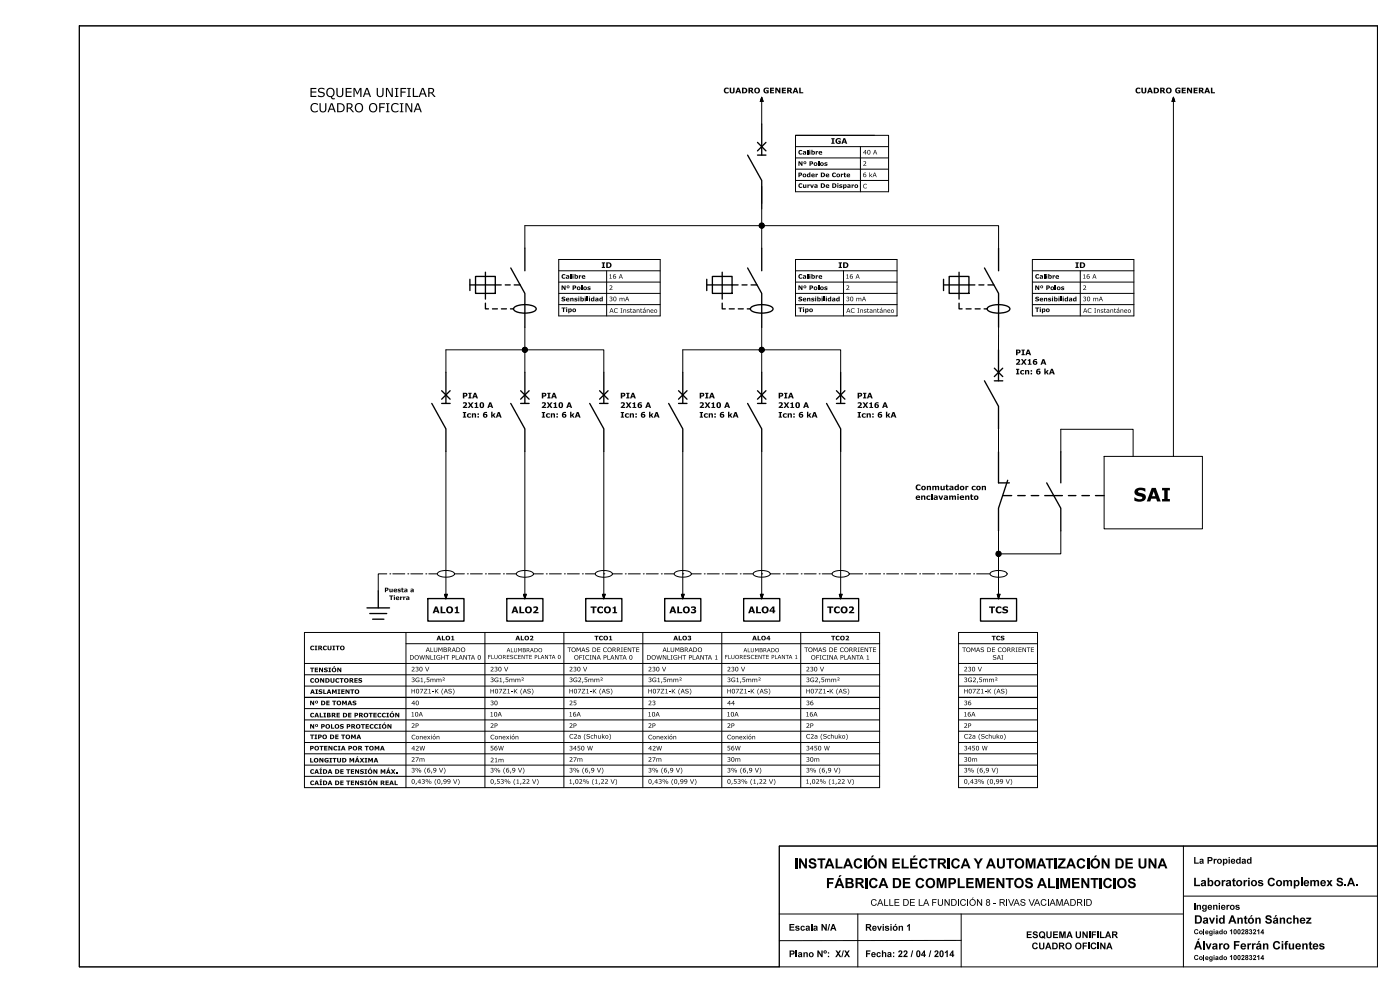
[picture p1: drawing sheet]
<svg xmlns="http://www.w3.org/2000/svg" width="420mm" height="297mm" viewBox="0 0 420 297" stroke-linecap="round" stroke-linejoin="round" font-family="sans-serif">
<g fill="none" stroke="#000" stroke-width=".3">
<path d="M23.8 7.8h389.4v245.8h-179.4v36.2h-210zM23.8 7.8h389.4v282h-389.4zM228.5 29.1l.4 1.3h-.8zM228.5 30.4v6.8M352 29.1l.4 1.3h-.8zM352 30.4v106.4M228.5 55.9v18.5M238.7 40.6h27.9v16.9h-27.9zM238.7 40.6h23.6M238.7 43.9h27.9M238.7 47.3h27.9M238.7 54.1h27.9"/>
<path d="M238.7 50.7h27.9M258.1 43.9v13.6M157.5 74.4v-6.8h142.1v6.8M191.3 77.8h6.8v16.9h-30.5v-16.9h30.5M262.3 77.8h6.8v16.9h-30.4v-16.9h30.4M333.4 77.8h6.8v16.9h-30.5v-16.9h30.5M157.5 98.1v13.5M167.6 81.2h30.5M167.6 84.5h30.5M167.6 91.3h30.5M167.6 87.9h30.5M182 81.2v13.5"/>
<path d="M228.5 98.1v13.5M238.7 81.2h30.4M238.7 84.5h30.4M238.7 91.3h30.4M238.7 87.9h30.4M253 81.2v13.5M299.6 98.1v6.7M309.7 81.2h30.5M309.7 84.5h30.5M309.7 91.3h30.5M309.7 87.9h30.5M324.1 81.2v13.5"/>
<path d="M133.8 111.6v-6.8h47.3v6.8M204.8 111.6v-6.8h47.4v6.8M133.8 135.3v44.1M157.5 135.3v44.1M181.1 135.3v44.1M204.8 135.3v44.1M228.5 135.3v44.1M252.2 135.3v44.1M299.6 128.7v6.7M318.2 135.4v-6.7h21.7v8.1M331.2 136.8h29.5v21.7h-29.5zM299.6 159.1v20.3"/>
<path d="M318.2 159.1v6.9h-18.6M116 172h-2.5v5.1M116.9 172h.1M117.8 172h3.6M122.3 172h.1M123.2 172h3.6M127.7 172h.1M128.6 172h2.6M131.4 171.6a4.5 4.5 0 0 1 4.9 .2 1.6 1.6 0 0 1-2 1.2 3.1 3.1 0 0 1-3.1-1zM133.3 178.1h.9l-.4 1.3zM136.4 172h2.9M140.2 172h.1"/>
<path d="M141.1 172h3.6M145.6 172h.1M146.5 172h3.6M151 172h.1M151.9 172h3M155.1 171.6a4.6 4.6 0 0 1 4.9 .2 1.63 1.63 0 0 1-2 1.2 3 3 0 0 1-3.1-1zM157 178.1h.9l-.4 1.3zM160 172h3M163.9 172h.1M164.8 172h3.6M169.3 172h.1M170.2 172h3.6"/>
<path d="M174.7 172h.1M175.6 172h3M178.8 171.6a4.6 4.6 0 0 1 4.9 .2 1.58 1.58 0 0 1-2 1.2 3 3 0 0 1-3.1-1zM180.7 178.1h.9l-.5 1.3zM181.1 172h.1M183.7 172h3M187.6 172h.1M188.5 172h3.6M193 172h.1M193.9 172h3.6M198.4 172h.1M199.3 172h2.9"/>
<path d="M202.4 171.6a4.5 4.5 0 0 1 4.9 .2l.1 .2a3.5 3.5 0 0 1-4 .8l-1-.4-.2-.4zM204.4 178.1h.9l-.5 1.3zM204.8 172h.1M207.4 172h3M211.3 172h.1M212.2 172h3.6M216.7 172h.1M217.6 172h3.6M222.1 172h.1M223 172h2.9M226.1 171.6a4.5 4.5 0 0 1 4.9 .2l.1 .2a3.5 3.5 0 0 1-4 .8l-1-.4-.2-.4zM228.1 178.1h.8l-.4 1.3z"/>
<path d="M228.5 172h.1M231.1 172h3M234.9 172h.1M235.9 172h3.6M240.3 172h.1M241.3 172h3.6M245.7 172h.1M246.7 172h2.9M249.8 171.6a4.5 4.5 0 0 1 4.9 .2l.1 .2a3.5 3.5 0 0 1-4 .8l-1-.4-.2-.4zM251.8 178.1h.8l-.4 1.3zM254.8 172h4M259.7 172h.1"/>
<path d="M260.6 172h3.6M265.1 172h.1M266 172h3.6M270.5 172h.1M271.4 172h3.6M275.9 172h.1M276.8 172h3.6M281.3 172h.1M282.2 172h3.6M286.7 172h.1M287.6 172h3.6M292.1 172h.1"/>
<path d="M293 172h4M297.2 171.6a4.6 4.6 0 0 1 4.9 .2 1.59 1.59 0 0 1-2 1.2 3 3 0 0 1-3.1-1zM299.1 178.1h.9l-.4 1.3zM91.3 189.6h172.6v46.5h-172.6zM91.3 198.8h172.6M121.8 189.6v46.5M121.8 192.9h142.1M145.5 189.6v46.5M169.2 189.6v46.5M192.8 189.6v46.5M216.5 189.6v46.5M240.2 189.6v46.5"/>
<path d="M287.6 189.6h23.7v46.5h-23.7zM287.6 198.8h23.7M287.6 192.9h23.7M91.3 202.2h172.6M91.3 205.6h172.6M91.3 209h172.6M91.3 212.4h172.6M91.3 215.8h172.6M91.3 219.1h172.6M287.6 202.2h23.7M287.6 205.6h23.7M287.6 209h23.7"/>
<path d="M287.6 212.4h23.7M287.6 215.8h23.7M287.6 219.1h23.7M91.3 222.5h172.6M91.3 225.9h172.6M91.3 229.3h172.6M91.3 232.7h172.6M287.6 222.5h23.7M287.6 225.9h23.7M287.6 229.3h23.7M287.6 232.7h23.7M355 253.6v36.2"/>
<path d="M413.2 253.6h-179.4v36.2M233.8 273.9h121.2M257.3 273.9v15.9M288.4 273.9v15.9M355 268.6h58.2M288.4 281.8l-54.6 .1"/>
</g>
<g fill="none" stroke="#000" stroke-width=".4">
<path d="M228.5 37.2v9.3M224.3 46.5l4.2 7.6v6.8M227.2 42.7l2.6 2.5M227.2 46.5h2.6M229.8 42.7l-2.6 2.5M157.5 74.4v6.8M228.5 74.4v6.8M299.6 74.4v6.8M141 85.4h9.4M141 83.7v3.4M142.7 82.8h5.9v5.1h-5.9zM145.6 90.9v1.7h.9"/>
<path d="M145.6 81.6v8M147.7 92.6h1.5M150.4 92.6h1.5M151.6 85.4h1.5M153.1 92.6h1M153.2 80.3l4.3 7.6v10.2M154.2 92.2a6.3 6.3 0 0 1 6.5 0l.1 .2a1.52 1.52 0 0 1-1.8 1.3 5.5 5.5 0 0 1-4.9-.9zM154.3 85.4h1.7M212 85.4h9.4M212 83.7v3.4M213.7 82.8h5.9v5.1h-5.9zM216.7 90.9v1.7h.9"/>
<path d="M216.7 81.6v8M218.8 92.6h1.5M221.5 92.6h1.5M222.6 85.4h1.5M224.2 92.6h.9M224.3 80.3l4.2 7.6v10.2M225.3 85.4h1.8M225.5 92a6.6 6.6 0 0 1 6.3 .2l.1 .2a1.56 1.56 0 0 1-1.8 1.3 5.5 5.5 0 0 1-5-.9v-.4zM283.1 85.4h9.4M283.1 83.7v3.4M284.8 82.8h5.9v5.1h-5.9zM287.7 90.9v1.7h.9"/>
<path d="M287.7 81.6v8M289.8 92.6h1.5M292.5 92.6h1.5M293.7 85.4h1.5M295.2 92.6h1M295.3 80.3l4.3 7.6v10.2M296.3 92.2a6.4 6.4 0 0 1 6.5 0l.1 .2a1.56 1.56 0 0 1-1.8 1.3 5.5 5.5 0 0 1-4.9-.9zM296.4 85.4h1.8M132.5 117.1l2.5 2.5M133.8 111.6v9.3M135 117.1l-2.5 2.5M156.2 117.1l2.5 2.5"/>
<path d="M157.5 111.6v9.3M158.7 117.1l-2.5 2.5M179.9 117.1l2.5 2.5M181.1 111.6v9.3M182.4 117.1l-2.5 2.5M203.6 117.1l2.5 2.5M204.8 111.6v9.3M206.1 117.1l-2.5 2.5M227.2 117.1l2.6 2.5M228.5 111.6v9.3M229.8 117.1l-2.6 2.5M250.9 117.1l2.6 2.5"/>
<path d="M252.2 111.6v9.3M253.5 117.1l-2.6 2.5M295.3 114.1l4.3 7.7v6.7M298.3 110.3l2.5 2.6M298.3 114.1h2.5M299.6 104.8v9.3M300.8 110.3l-2.5 2.6M129.5 120.9l4.3 7.6v6.8M132.5 120.9h2.5M153.2 120.9l4.3 7.6v6.8M156.2 120.9h2.5M176.9 120.9l4.2 7.6v6.8"/>
<path d="M179.9 120.9h2.5M200.6 120.9l4.2 7.6v6.8M203.6 120.9h2.5M224.3 120.9l4.2 7.6v6.8M227.2 120.9h2.6M248 120.9l4.2 7.6v6.8M250.9 120.9h2.6M299.6 135.4v9.3h3.2M318.2 135.4v9.3M300.8 148.5h2.7M302.3 143.9l-2.7 8.4v6.8M305.3 148.5h2.3"/>
<path d="M309.4 148.5h2.2M313.4 148.5h5.3M314 144.7l4.2 7.6v6.8M320.5 148.5h2.3M324.6 148.5h2.2M328.6 148.5h2.6M113.5 177.1v5.1M128.4 179.4h10.8v6.7h-10.8zM152 179.4h10.9v6.7h-10.9zM175.7 179.4h10.9v6.8h-10.9zM199.4 179.4h10.8v6.7h-10.8zM223.1 179.4h10.8v6.7h-10.8z"/>
<path d="M246.8 179.4h10.8v6.7h-10.8zM294.2 179.4h10.8v6.7h-10.8zM110.1 182.2h6.8M110.9 183.9h5.1M111.8 185.6h3.4"/>
</g>
<g fill="#000" stroke="#000" stroke-width=".3">
<path d="M228.5 29.1l.4 1.3h-.8zM352 29.1l.4 1.3h-.8zM227.8 67.6h.7l-.7 .3zM227.8 67.4l.7 .2h-.7zM227.8 67.9l.7-.3-.6 .5zM227.9 67.2l.6 .4-.7-.2zM227.9 68.1l.6-.5-.4 .6zM227.9 67.2l.2-.2 .4 .6zM228.5 67.6l-.2 .8-.2-.2zM228.1 67l.2-.1 .2 .7zM228.5 67.6v.8h-.2zM228.3 66.9h.2v.7z"/>
<path d="M228.5 67.6l.2 .8h-.2zM228.5 66.9h.2l-.2 .7zM228.5 67.6l.5 .6-.3 .2zM228.7 66.9l.3 .1-.5 .6zM228.5 67.6l.6 .5-.1 .1zM229 67l.1 .2-.6 .4zM228.5 67.6l.7 .3-.1 .2zM228.5 67.6l.6-.4 .1 .2zM228.5 67.6h.8l-.1 .3zM228.5 67.6l.7-.2 .1 .2zM156.7 104.8h.8l-.8 .3zM156.7 104.6l.8 .2h-.8z"/>
<path d="M156.7 105.1l.8-.3-.7 .5zM156.8 104.4l.7 .4-.8-.2zM156.8 105.3l.7-.5-.5 .7zM156.8 104.4l.2-.2 .5 .6zM157.5 104.8l-.3 .8-.2-.1zM157 104.2l.2-.1 .3 .7zM157.5 104.8v.8h-.3zM157.2 104.1h.3v.7zM157.5 104.8l.2 .8h-.2zM157.5 104.1h.2l-.2 .7zM157.5 104.8l.4 .7-.2 .1zM157.7 104.1l.2 .1-.4 .6z"/>
<path d="M157.5 104.8l.6 .5-.2 .2zM157.9 104.2l.2 .2-.6 .4zM157.5 104.8l.7 .3-.1 .2zM157.5 104.8l.6-.4 .1 .2zM157.5 104.8h.7v.3zM157.5 104.8l.7-.2v.2zM227.8 104.8h.7l-.7 .3zM227.8 104.6l.7 .2h-.7zM227.8 105.1l.7-.3-.6 .5zM227.9 104.4l.6 .4-.7-.2zM227.9 105.3l.6-.5-.4 .7zM227.9 104.4l.2-.2 .4 .6z"/>
<path d="M228.5 104.8l-.2 .8-.2-.1zM228.1 104.2l.2-.1 .2 .7zM228.5 104.8v.8h-.2zM228.3 104.1h.2v.7zM228.5 104.8l.2 .8h-.2zM228.5 104.1h.2l-.2 .7zM228.5 104.8l.5 .7-.3 .1zM228.7 104.1l.3 .1-.5 .6zM228.5 104.8l.6 .5-.1 .2zM229 104.2l.1 .2-.6 .4zM228.5 104.8l.7 .3-.1 .2zM228.5 104.8l.6-.4 .1 .2z"/>
<path d="M228.5 104.8h.8l-.1 .3zM228.5 104.8l.7-.2 .1 .2zM133.3 178.1h.9l-.4 1.3zM157 178.1h.9l-.4 1.3zM180.7 178.1h.9l-.5 1.3zM204.4 178.1h.9l-.5 1.3zM228.1 178.1h.8l-.4 1.3zM251.8 178.1h.8l-.4 1.3zM298.8 166h.8l-.8 .2zM298.8 165.7l.8 .3h-.8zM298.8 166.2l.8-.2-.7 .4zM298.9 165.5l.7 .5-.8-.3z"/>
<path d="M298.9 166.4l.7-.4-.5 .6zM298.9 165.5l.2-.1 .5 .6zM299.6 166l-.3 .7-.2-.1zM299.1 178.1h.9l-.4 1.3zM299.1 165.4l.2-.1 .3 .7zM299.6 166v.8l-.3-.1zM299.3 165.3l.3-.1v.8zM299.6 166l.2 .7-.2 .1zM299.6 165.2l.2 .1-.2 .7zM299.6 166l.4 .6-.2 .1zM299.8 165.3l.2 .1-.4 .6zM299.6 166l.6 .4-.2 .2z"/>
<path d="M300 165.4l.2 .1-.6 .5zM299.6 166l.7 .2-.1 .2zM299.6 166l.6-.5 .1 .2zM299.6 166h.7v.2zM299.6 166l.7-.3v.3z"/>
</g>
<g fill="#000">
<path d="M93.1 26.4h1.8v.3h-1.4v.7h1.4v.3h-1.4v1h1.4v.4h-1.8zM93.5 31.2l1.2-.3 .7 .2v.4a1.08 1.08 0 0 0-1.6 0 1.08 1.08 0 0 0 0 1.6 1.08 1.08 0 0 0 1.6-.1v.5a1.45 1.45 0 0 1-2-.3 1.45 1.45 0 0 1 .1-2zM95.7 26.5l1.2-.1 .4 .1v.4l-.4-.2a.59 .59 0 0 0-.8-.1 .59 .59 0 0 0-.1 .8l.3 .1a.88 .88 0 0 1 1.1 .9 .88 .88 0 0 1-1.2 .7l-.8-.2v-.4l.5 .2a.63 .63 0 0 0 .8 .1 .63 .63 0 0 0 .2-.8l-.5-.1a.81 .81 0 0 1-.9-.4 .81 .81 0 0 1 .2-1zM95.8 30.9h.4v1.7a.68 .68 0 0 0 .7 .8 .68 .68 0 0 0 .7-.8v-1.7h.3v1.7a1.04 1.04 0 0 1-1 1.1 1.04 1.04 0 0 1-1.1-1.1zM100.9 26.4h.4v1.6a.68 .68 0 0 0 .7 .8 .68 .68 0 0 0 .6-.8v-1.6h.4v1.6a1.04 1.04 0 0 1-1 1.1 1.04 1.04 0 0 1-1.1-1.1zM103.7 26.4h1.8v.3h-1.4v.7h1.4v.3h-1.4v1h1.4v.4h-1.8zM106 26.4h.5l.7 1.5 .7-1.5h.5v2.7h-.3v-2.4l-.8 1.6h-.2l-.7-1.6v2.4h-.4zM113 26.4h.4v1.6a.68 .68 0 0 0 .6 .8 .68 .68 0 0 0 .7-.8v-1.6h.4v1.6a1.04 1.04 0 0 1-1.1 1.1 1.04 1.04 0 0 1-1-1.1zM113.8 30.9h1.7v.4h-1.4v.7h1.2v.3h-1.2v1.3h-.3zM115.8 30.9h1v.3h-.3v2.2h.3v.2h-1v-.2h.3v-2.2h-.3zM115.8 26.4h.5l1.2 2.2v-2.2h.3v2.7h-.4l-1.3-2.5v2.5h-.3zM118.5 26.4h1v.2h-.3v2.2h.3v.3h-1v-.3h.3v-2.2h-.3z"/>
<path d="M117.7 31.2l1.1-.3 .7 .2v.4a1.08 1.08 0 0 0-1.5 0 1.08 1.08 0 0 0 0 1.6 1.08 1.08 0 0 0 1.5-.1v.5a1.45 1.45 0 0 1-1.9-.3 1.45 1.45 0 0 1 .1-2zM119.9 30.9h1.1v.3h-.3v2.2h.3v.2h-1.1v-.2h.4v-2.2h-.4zM120.1 26.4h1.8v.3h-1.4v.7h1.2v.4h-1.2v1.3h-.4zM122.2 26.4h1v.2h-.3v2.2h.3v.3h-1v-.3h.3v-2.2h-.3zM121.6 30.9h.6l1.2 2.2v-2.2h.3v2.7h-.5l-1.2-2.4v2.4h-.4zM123.8 26.4h.4v2.3h1.4v.4h-1.8zM217.4 26.5l.9-.2 .3 .1v.4a.56 .56 0 0 0-.8-.1 .56 .56 0 0 0 0 .8 .56 .56 0 0 0 .8 0v.4a.93 .93 0 0 1-1.2-.2 .93 .93 0 0 1 0-1.2zM218.9 26.3h.4v1a.3 .3 0 0 0 .3 .4 .3 .3 0 0 0 .3-.4v-1h.5v1.1a.75 .75 0 0 1-.8 .6 .75 .75 0 0 1-.7-.6zM229.3 26.5l1-.2 .3 .1v.4a.61 .61 0 0 0-1.1 0 .61 .61 0 0 0 .7 .9v-.4h-.4v-.3h.8v.9a.97 .97 0 0 1-1.3-.1 .97 .97 0 0 1 0-1.3zM231 26.3h1.2v.3h-.8v.3h.8v.3h-.8v.4h.8v.4h-1.2zM232.6 26.3h.5l.6 .9v-.9h.4v1.7h-.4l-.7-1.2v1.2h-.4zM234.6 26.3h1.2v.3h-.8v.3h.7v.3h-.7v.4h.8v.4h-1.2z"/>
<path d="M239.8 26.3h.4v1.3h.8v.4h-1.2zM340.9 26.5l1-.2 .2 .1v.4a.56 .56 0 0 0-.8-.1 .56 .56 0 0 0 0 .8 .56 .56 0 0 0 .8 0v.4a.93 .93 0 0 1-1.2-.2 .93 .93 0 0 1 0-1.2zM342.4 26.3h.5v1a.3 .3 0 0 0 .3 .4 .3 .3 0 0 0 .3-.4v-1h.4v1.1a.75 .75 0 0 1-.7 .6 .75 .75 0 0 1-.8-.6zM352.8 26.5l1-.2 .3 .1v.4a.61 .61 0 0 0-1.1 0 .61 .61 0 0 0 .7 .9v-.4h-.4v-.3h.8v.9a.97 .97 0 0 1-1.3-.1 .97 .97 0 0 1 0-1.3zM354.5 26.3h1.2v.3h-.8v.3h.8v.3h-.8v.4h.8v.4h-1.2zM356.1 26.3h.5l.6 .9v-.9h.4v1.7h-.4l-.7-1.2v1.2h-.4zM358.1 26.3h1.2v.3h-.8v.3h.7v.3h-.7v.4h.8v.4h-1.2zM363.3 26.3h.4v1.3h.8v.4h-1.2zM239.7 45.1l.8-.1 .2 .4a.43 .43 0 0 0-.7-.1 .43 .43 0 0 0 0 .7 .43 .43 0 0 0 .7-.1v.3a.73 .73 0 0 1-1-.1 .73 .73 0 0 1 0-1zM239.7 55.1l.8-.1 .2 .4a.43 .43 0 0 0-.7-.1 .43 .43 0 0 0 0 .6 .43 .43 0 0 0 .7 0v.3a.73 .73 0 0 1-1-.1 .73 .73 0 0 1 0-1zM239.5 48.3h.4l.5 .8v-.8h.3v1.4h-.3l-.6-.9v.9h-.3zM240.9 55.3h.3l.2 .8 .2-.1v-.7h.3v1l-.3-.1a.38 .38 0 0 1-.4 .1 .38 .38 0 0 1-.3-.3z"/>
<path d="M242.1 44.9h.4v1.4h-.4zM242.2 55.3h.8v.3h-.5v.7h-.3zM243 55.3h.4l.2 .7 .2-.7h.4l-.4 1h-.4zM244.7 52.1h.7v.3h-.4v.7h-.3zM244.7 45.3h.7v.3h-.4v.7h-.3zM245.4 48.3h.4v1.4h-.4zM247.4 48.7h.8v.3h-.6a.41 .41 0 0 1 .6 .4 .41 .41 0 0 1-.6 .3h-.3v-.3a.24 .24 0 0 0 .3 .2 .24 .24 0 0 0 .2-.3h-.1a.33 .33 0 0 1-.4-.2 .33 .33 0 0 1 .1-.4zM249.8 51.9l.7-.1 .2 .4a.43 .43 0 0 0-.6-.1 .43 .43 0 0 0 0 .6 .43 .43 0 0 0 .6 0v.3a.73 .73 0 0 1-.9-.1 .73 .73 0 0 1 0-1zM249.4 41.4h1v.3h-.3v1.1h.3v.3h-1v-.3h.3v-1.1h-.3zM250.9 41.6l1-.2 .3 .1v.4a.61 .61 0 0 0-1.1 .1 .61 .61 0 0 0 .7 .8v-.3h-.4v-.3h.8v.8a.97 .97 0 0 1-1.3-.1 .97 .97 0 0 1 0-1.3zM251.9 55.3h.8v.3h-.6a.41 .41 0 0 1 .6 .4 .41 .41 0 0 1-.6 .3h-.3v-.3a.24 .24 0 0 0 .2 .2 .24 .24 0 0 0 .3-.3h-.1a.33 .33 0 0 1-.4-.2 .33 .33 0 0 1 .1-.4zM252.3 52.1h.7v.3h-.4v.7h-.3z"/>
<path d="M253.2 51.8l.6 .3v.2h-.3v.5l.3 .1a.32 .32 0 0 1-.3 .3 .32 .32 0 0 1-.3-.4zM255.5 55.3h.7v.3h-.4v.7h-.3zM259 48.4a.53 .53 0 0 1 .8 .3 .53 .53 0 0 1-.4 .7l-.2 .1h.7v.2h-.9l.3-.4a.46 .46 0 0 0 .2-.8l-.5 .1zM259.1 55.3l.6-.2 .4 .1v.2a.54 .54 0 0 0-.8 0 .54 .54 0 0 0 0 .8 .54 .54 0 0 0 .8-.1 .66 .66 0 0 1-1.1 .2 .66 .66 0 0 1 .1-1zM260.8 51.7h.2v.9l.7-.5-.5 .4 .5 .6-.6-.4-.3 .4zM168.6 82.3l.8-.1 .2 .4a.43 .43 0 0 0-.6-.1 .43 .43 0 0 0 0 .7 .43 .43 0 0 0 .6-.1v.3a.73 .73 0 0 1-1-.1 .73 .73 0 0 1 0-1zM168.6 89a.57 .57 0 0 1 1 .3l-.5-.1-.3 .2a.55 .55 0 0 1 .8 .5 .55 .55 0 0 1-.9 .4l-.2-.1v-.3l.7 .1-.3-.2a.41 .41 0 0 1-.4-.3 .41 .41 0 0 1 .1-.5zM168.5 92.2h1.2v.2h-.5v1.1h-.3v-1.1h-.4zM168.5 85.6h.4l.5 .7v-.7h.3v1.3h-.3l-.6-.9v.9h-.3zM171.1 82.1h.3v1.4h-.3zM171.1 89.3l.3 .1a.38 .38 0 0 1 .4-.1 .38 .38 0 0 1 .3 .3v.7h-.4l-.1-.8-.2 .1v.7h-.3zM172.4 89.3h.8v.3h-.6a.41 .41 0 0 1 .6 .4 .41 .41 0 0 1-.6 .3h-.3v-.3a.24 .24 0 0 0 .3 .2 .24 .24 0 0 0 .2-.3h-.1a.33 .33 0 0 1-.4-.2 .33 .33 0 0 1 .1-.4z"/>
<path d="M173.7 82.5h.7v.3l-.4 .1v.6h-.3zM174.4 85.5h.3v1.4h-.3zM176 88.9h.4v1.4h-.4zM176.4 85.9h.8v.3h-.6a.41 .41 0 0 1 .5 .4 .41 .41 0 0 1-.6 .3h-.3l.1-.3a.24 .24 0 0 0 .2 .2 .24 .24 0 0 0 .2-.2l-.1-.1a.33 .33 0 0 1-.3-.2 .33 .33 0 0 1 .1-.4zM180.5 78.6h1v.3h-.2v1.1h.2v.3h-1v-.3h.3v-1.1h-.3zM182.8 82.4l.5-.2v1.2l.3 .1h-.8l.3-.1v-.9zM182.9 89a.4 .4 0 0 1 .6-.1 .4 .4 0 0 1-.1 .6 .44 .44 0 0 1 .2 .8 .44 .44 0 0 1-.8-.3 .34 .34 0 0 0 .6 .2 .34 .34 0 0 0-.1-.6l-.1-.1a.26 .26 0 0 0 .3-.2 .26 .26 0 0 0-.2-.3 .26 .26 0 0 0-.3 .1zM182.9 85.6a.53 .53 0 0 1 .8 .3 .53 .53 0 0 1-.5 .7l-.2 .2h.8v.1h-1l.3-.4a.46 .46 0 0 0 .3-.8l-.5 .1zM184.4 92.6l.6-.2 .3 .1v.2a.54 .54 0 0 0-.8 0 .54 .54 0 0 0 0 .8 .54 .54 0 0 0 .8-.1 .66 .66 0 0 1-1 .2 .66 .66 0 0 1 .1-1zM186.2 92.4h.5l-.2 .1v1.1l.2 .2h-.5l.1-.2v-1.1zM185.9 89.3l.7 .1a.39 .39 0 0 1 .5-.1 .39 .39 0 0 1 .2 .3v.7h-.1v-.6a.25 .25 0 0 0-.2-.3 .25 .25 0 0 0-.3 .2v.7h-.2v-.8l-.2-.1-.3 .1v.8h-.1zM187 92.7l.2 .2a.38 .38 0 0 1 .4-.2 .38 .38 0 0 1 .3 .4v.7h-.2v-.8l-.2-.1-.3 .1v.8h-.2z"/>
<path d="M188.2 92.9l.7-.1v.2l-.5-.1-.1 .2a.42 .42 0 0 1 .5 .2 .42 .42 0 0 1-.1 .5 .42 .42 0 0 1-.6-.1v-.2h.6l-.5-.3zM189.1 92.5l.2 .2h.4l-.4 .2v.6l.4 .2-.5-.1zM191 92.7l.2 .2a.38 .38 0 0 1 .4-.2 .38 .38 0 0 1 .2 .4v.7h-.1v-.8l-.2-.1-.3 .1v.8h-.2zM192.2 92.5l.1 .2h.4l-.4 .2 .1 .6 .3 .2-.5-.1zM194 92.7l.2 .2a.38 .38 0 0 1 .4-.2 .38 .38 0 0 1 .3 .4v.7h-.2v-.8l-.2-.1-.3 .1v.8h-.2zM239.7 82.3l.8-.1 .2 .4a.43 .43 0 0 0-.7-.1 .43 .43 0 0 0 0 .7 .43 .43 0 0 0 .7-.1v.3a.73 .73 0 0 1-1-.1 .73 .73 0 0 1 0-1zM239.7 89a.57 .57 0 0 1 .9 .3l-.5-.1-.2 .2a.55 .55 0 0 1 .7 .5 .55 .55 0 0 1-.9 .4l-.2-.1v-.3l.8 .1-.3-.2a.41 .41 0 0 1-.4-.3 .41 .41 0 0 1 .1-.5zM239.5 92.2h1.2v.2h-.4v1.1h-.4v-1.1h-.4zM239.5 85.6h.4l.5 .7v-.7h.3v1.3h-.3l-.6-.9v.9h-.3zM242.1 82.1h.4v1.4h-.4zM242.1 89.3l.3 .1a.38 .38 0 0 1 .5-.1 .38 .38 0 0 1 .2 .3v.7h-.3l-.2-.8-.2 .1v.7h-.3zM243.5 89.3h.8v.3h-.6a.41 .41 0 0 1 .5 .4 .41 .41 0 0 1-.5 .3h-.3v-.3a.24 .24 0 0 0 .2 .2 .24 .24 0 0 0 .3-.3h-.1a.33 .33 0 0 1-.4-.2 .33 .33 0 0 1 .1-.4z"/>
<path d="M244.7 82.5h.7v.3l-.4 .1v.6h-.3zM245.4 85.5h.4v1.4h-.4zM247.1 88.9h.3v1.4h-.3zM247.4 85.9h.8v.3h-.6a.41 .41 0 0 1 .6 .4 .41 .41 0 0 1-.6 .3h-.3v-.3a.24 .24 0 0 0 .3 .2 .24 .24 0 0 0 .2-.2l-.1-.1a.33 .33 0 0 1-.4-.2 .33 .33 0 0 1 .1-.4zM251.6 78.6h1v.3h-.3v1.1h.3v.3h-1v-.3h.3v-1.1h-.3zM253.9 82.4l.5-.2v1.2l.2 .1h-.7l.3-.1v-.9zM253.9 89a.4 .4 0 0 1 .7-.1 .4 .4 0 0 1-.1 .6 .44 .44 0 0 1 .1 .8 .44 .44 0 0 1-.7-.3 .34 .34 0 0 0 .6 .2 .34 .34 0 0 0-.1-.6l-.2-.1a.26 .26 0 0 0 .3-.2 .26 .26 0 0 0-.1-.3 .26 .26 0 0 0-.4 .1zM253.9 85.6a.53 .53 0 0 1 .8 .3 .53 .53 0 0 1-.4 .7l-.2 .2h.7v.1h-.9l.3-.4a.46 .46 0 0 0 .2-.8l-.5 .1zM255.4 92.6l.6-.2 .4 .1v.2a.54 .54 0 0 0-.8 0 .54 .54 0 0 0 0 .8 .54 .54 0 0 0 .8-.1 .66 .66 0 0 1-1.1 .2 .66 .66 0 0 1 .1-1zM257.2 92.4h.6l-.2 .1v1.1l.2 .2h-.6l.2-.2v-1.1zM256.9 89.3l.8 .1a.39 .39 0 0 1 .4-.1 .39 .39 0 0 1 .3 .3v.7h-.2v-.6a.25 .25 0 0 0-.2-.3 .25 .25 0 0 0-.3 .2v.7h-.1v-.8l-.2-.1-.3 .1v.8h-.2zM258.1 92.7l.1 .2a.38 .38 0 0 1 .5-.2 .38 .38 0 0 1 .2 .4v.7h-.2v-.8l-.2-.1-.3 .1v.8h-.1z"/>
<path d="M259.2 92.9l.7-.1v.2l-.4-.1-.2 .2a.42 .42 0 0 1 .6 .2 .42 .42 0 0 1-.2 .5 .42 .42 0 0 1-.5-.1v-.2h.6l-.6-.3zM260.2 92.5l.2 .2h.3l-.3 .2v.6l.3 .2-.5-.1zM262.1 92.7l.1 .2a.38 .38 0 0 1 .5-.2 .38 .38 0 0 1 .2 .4v.7h-.2v-.8l-.2-.1-.3 .1v.8h-.1zM263.2 92.5l.2 .2h.4l-.4 .2v.6l.4 .2-.5-.1zM265.1 92.7l.2 .2a.38 .38 0 0 1 .4-.2 .38 .38 0 0 1 .2 .4v.7h-.1l-.1-.8-.2-.1-.2 .1v.8h-.2zM310.8 82.3l.7-.1 .2 .4a.43 .43 0 0 0-.6-.1 .43 .43 0 0 0 0 .7 .43 .43 0 0 0 .6-.1v.3a.73 .73 0 0 1-1-.1 .73 .73 0 0 1 .1-1zM310.7 89a.57 .57 0 0 1 1 .3l-.5-.1-.3 .2a.55 .55 0 0 1 .8 .5 .55 .55 0 0 1-.9 .4l-.2-.1v-.3l.7 .1-.2-.2a.41 .41 0 0 1-.5-.3 .41 .41 0 0 1 .1-.5zM310.6 92.2h1.2v.2h-.5v1.1h-.3v-1.1h-.4zM310.6 85.6h.4l.5 .7v-.7h.3v1.3h-.3l-.6-.9v.9h-.3zM313.2 82.1h.3v1.4h-.3zM313.2 89.3l.3 .1a.38 .38 0 0 1 .4-.1 .38 .38 0 0 1 .3 .3v.7h-.3l-.2-.8-.2 .1v.7h-.3zM314.6 89.3h.7v.3h-.6a.41 .41 0 0 1 .6 .4 .41 .41 0 0 1-.6 .3h-.3v-.3a.24 .24 0 0 0 .3 .2 .24 .24 0 0 0 .2-.3h-.1a.33 .33 0 0 1-.3-.2 .33 .33 0 0 1 .1-.4z"/>
<path d="M315.8 82.5h.7v.3l-.4 .1v.6h-.3zM316.5 85.5h.3v1.4h-.3zM318.2 88.9h.3v1.4h-.3zM318.5 85.9h.8v.3h-.6a.41 .41 0 0 1 .5 .4 .41 .41 0 0 1-.6 .3h-.3l.1-.3a.24 .24 0 0 0 .2 .2 .24 .24 0 0 0 .2-.2l-.1-.1a.33 .33 0 0 1-.3-.2 .33 .33 0 0 1 .1-.4zM322.6 78.6h1v.3h-.3v1.1h.3v.3h-1v-.3h.3v-1.1h-.3zM324.9 82.4l.5-.2v1.2l.3 .1h-.8l.3-.1v-.9zM325 89a.4 .4 0 0 1 .6-.1 .4 .4 0 0 1 0 .6 .44 .44 0 0 1 .1 .8 .44 .44 0 0 1-.7-.3 .34 .34 0 0 0 .5 .2 .34 .34 0 0 0-.1-.6l-.1-.1a.26 .26 0 0 0 .3-.2 .26 .26 0 0 0-.2-.3 .26 .26 0 0 0-.3 .1zM325 85.6a.53 .53 0 0 1 .8 .3 .53 .53 0 0 1-.5 .7l-.2 .2h.8v.1h-.9l.2-.4a.46 .46 0 0 0 .3-.8l-.5 .1zM326.5 92.6l.6-.2 .3 .1v.2a.54 .54 0 0 0-.7 0 .54 .54 0 0 0 0 .8 .54 .54 0 0 0 .7-.1 .66 .66 0 0 1-1 .2 .66 .66 0 0 1 .1-1zM328.3 92.4h.5l-.2 .1v1.1l.2 .2h-.5l.2-.2v-1.1zM328 89.3l.8 .1a.39 .39 0 0 1 .4-.1 .39 .39 0 0 1 .3 .3v.7h-.2v-.6a.25 .25 0 0 0-.2-.3 .25 .25 0 0 0-.3 .2v.7h-.2v-.8l-.2-.1-.3 .1v.8h-.1zM329.1 92.7l.2 .2a.38 .38 0 0 1 .4-.2 .38 .38 0 0 1 .3 .4v.7h-.2v-.8l-.2-.1-.3 .1v.8h-.2z"/>
<path d="M330.3 92.9l.7-.1v.2l-.5-.1-.1 .2a.42 .42 0 0 1 .5 .2 .42 .42 0 0 1-.1 .5 .42 .42 0 0 1-.6-.1v-.2h.6l-.5-.3zM331.3 92.5l.1 .2h.4l-.4 .2v.6l.4 .2-.5-.1zM333.1 92.7l.2 .2a.38 .38 0 0 1 .4-.2 .38 .38 0 0 1 .3 .4v.7h-.2v-.8l-.2-.1-.3 .1v.8h-.2zM334.3 92.5l.2 .2h.3l-.3 .2v.6l.3 .2-.5-.1zM336.1 92.7l.2 .2a.38 .38 0 0 1 .4-.2 .38 .38 0 0 1 .3 .4v.7h-.2v-.8l-.2-.1-.3 .1v.8h-.2zM140.5 117.7h1v.3h-.3v1.1h.3v.3h-1v-.3h.3v-1.1h-.3zM164.2 117.7h1v.3h-.3v1.1h.3v.3h-1v-.3h.3v-1.1h-.3zM187.9 117.7h1v.3h-.3v1.1h.3v.3h-1v-.3h.2v-1.1h-.2zM211.6 117.7h.9v.3h-.2v1.1h.2v.3h-.9v-.3h.2v-1.1h-.2zM235.2 117.7h1v.3h-.2v1.1h.2v.3h-1v-.3h.3v-1.1h-.3zM258.9 117.7h1v.3h-.3v1.1h.3v.3h-1v-.3h.3v-1.1h-.3zM304.8 110.5h1v.3h-.3v1.1h.3v.3h-1v-.3h.3v-1.1h-.3z"/>
<path d="M304.8 107.7a.73 .73 0 0 1 1.2 .2 .73 .73 0 0 1-.6 1l.7 .1v.3h-1.3v-.3l.4-.3a.39 .39 0 0 0 .4-.4 .39 .39 0 0 0-.3-.4l-.5 .2zM306.3 111h.1a.53 .53 0 0 1 .8 .3 .42 .42 0 0 0-.6 0 .42 .42 0 0 0 0 .6 .42 .42 0 0 0 .6-.1 .55 .55 0 0 1-.4 .5 .55 .55 0 0 1-.6-.2l-.2-.5zM306.4 104.8h1v.3h-.2v1h.2v.4h-1v-.4h.3v-1h-.3zM306.3 107.6h.5l.3 .6 .4-.6h.5l-.6 .8 .6 .9h-.5l-.4-.6-.4 .6h-.4l.6-.8zM307.5 110.9l.4 .2a.49 .49 0 0 1 .5-.2 .49 .49 0 0 1 .4 .5v.8h-.4l-.1-.9-.2-.1-.2 .1v.9h-.4zM308.3 107.9l.8-.3v1.4h.4v.3h-1.2v-.3h.4v-.9h-.4zM313.3 110.4h.4v1.1l.4-.6h.5l-.4 .6 .4 .7h-.4l-.4-.6-.1 .6h-.4zM138.9 123.5h.9v.3h-.2v1.1h.2v.3h-.9v-.3h.2v-1.1h-.2zM138.9 120.6a.73 .73 0 0 1 1.2 .3 .73 .73 0 0 1-.6 1h.7v.4h-1.3v-.3l.4-.4a.39 .39 0 0 0 .3-.3 .39 .39 0 0 0-.2-.4l-.5 .1zM140.3 124l.1-.1a.53 .53 0 0 1 .9 .4 .42 .42 0 0 0-.7-.1 .42 .42 0 0 0 0 .6 .42 .42 0 0 0 .7 0 .55 .55 0 0 1-.4 .4 .55 .55 0 0 1-.6-.2l-.2-.5zM140.3 120.6h.5l.4 .5 .4-.5h.5l-.6 .8 .6 .9h-.5l-.4-.6-.4 .6h-.5l.6-.9zM141.5 123.9l.5 .1a.49 .49 0 0 1 .5-.1 .49 .49 0 0 1 .3 .4v.9h-.4v-.9l-.2-.1-.2 .1v.9h-.5z"/>
<path d="M142.4 120.8l.8-.2v1.4h.3v.3h-1.1v-.3h.3v-.9h-.3zM147.3 123.4h.5v1l.4-.5h.5l-.5 .5 .5 .8h-.5l-.3-.6-.1 .6h-.5zM162.5 123.5h1v.3h-.2v1.1h.2v.3h-1v-.3h.3v-1.1h-.3zM162.6 120.6a.73 .73 0 0 1 1.2 .3 .73 .73 0 0 1-.6 1h.7v.4h-1.4v-.3l.5-.4a.39 .39 0 0 0 .3-.3 .39 .39 0 0 0-.3-.4l-.4 .1zM164 124l.1-.1a.53 .53 0 0 1 .9 .4 .42 .42 0 0 0-.7-.1 .42 .42 0 0 0 0 .6 .42 .42 0 0 0 .7 0 .55 .55 0 0 1-.4 .4 .55 .55 0 0 1-.6-.2l-.2-.5zM164 120.6h.5l.4 .5 .4-.5h.4l-.6 .8 .6 .9h-.5l-.3-.6-.4 .6h-.5l.6-.9zM165.2 123.9l.4 .1a.49 .49 0 0 1 .6-.1 .49 .49 0 0 1 .3 .4v.9h-.4v-.9l-.2-.1-.3 .1v.9h-.4zM166.1 120.8l.8-.2v1.4h.3v.3h-1.1v-.3h.3v-.9h-.3zM171 123.4h.4v1l.5-.5h.4l-.4 .5 .5 .8h-.5l-.3-.6-.2 .6h-.4zM186.2 123.5h1v.3h-.3v1.1h.3v.3h-1v-.3h.3v-1.1h-.3zM186.3 120.6a.73 .73 0 0 1 1.1 .3 .73 .73 0 0 1-.5 1h.6v.4h-1.3v-.3l.5-.4a.39 .39 0 0 0 .3-.3 .39 .39 0 0 0-.3-.4l-.4 .1zM187.7 124l.1-.1a.53 .53 0 0 1 .8 .4 .42 .42 0 0 0-.6-.1 .42 .42 0 0 0 0 .6 .42 .42 0 0 0 .6 0 .55 .55 0 0 1-.4 .4 .55 .55 0 0 1-.5-.2l-.3-.5z"/>
<path d="M187.7 120.6h.5l.4 .5 .3-.5h.5l-.6 .8 .6 .9h-.5l-.3-.6-.4 .6h-.5l.6-.9zM188.9 123.9l.4 .1a.49 .49 0 0 1 .6-.1 .49 .49 0 0 1 .3 .4v.9h-.4v-.9l-.2-.1-.3 .1v.9h-.4zM189.8 120.8l.7-.2v1.4h.4v.3h-1.1v-.3h.3v-.9h-.3zM194.7 123.4h.4v1l.5-.5h.4l-.4 .5 .5 .8h-.5l-.4-.6-.1 .6h-.4zM209.9 123.5h1v.3h-.3v1.1h.3v.3h-1v-.3h.3v-1.1h-.3zM210 120.6a.73 .73 0 0 1 1.1 .3 .73 .73 0 0 1-.6 1h.7v.4h-1.3v-.3l.5-.4a.39 .39 0 0 0 .3-.3 .39 .39 0 0 0-.3-.4l-.4 .1zM211.4 124l.1-.1a.53 .53 0 0 1 .8 .4 .42 .42 0 0 0-.6-.1 .42 .42 0 0 0 0 .6 .42 .42 0 0 0 .6 0 .55 .55 0 0 1-.4 .4 .55 .55 0 0 1-.6-.2l-.2-.5zM211.4 120.6h.5l.4 .5 .3-.5h.5l-.6 .8 .6 .9h-.5l-.4-.6-.3 .6h-.5l.6-.9zM212.6 123.9l.4 .1a.49 .49 0 0 1 .6-.1 .49 .49 0 0 1 .3 .4v.9h-.4v-.9l-.3-.1-.2 .1v.9h-.4zM213.4 120.8l.8-.2v1.4h.4v.3h-1.2v-.3h.4v-.9h-.4zM218.4 123.4h.4v1l.4-.5h.5l-.4 .5 .5 .8h-.5l-.4-.6-.1 .6h-.4zM233.6 123.5h1v.3h-.3v1.1h.3v.3h-1v-.3h.3v-1.1h-.3z"/>
<path d="M233.6 120.6a.73 .73 0 0 1 1.2 .3 .73 .73 0 0 1-.6 1h.7v.4h-1.3v-.3l.4-.4a.39 .39 0 0 0 .4-.3 .39 .39 0 0 0-.3-.4l-.5 .1zM235 124l.2-.1a.53 .53 0 0 1 .8 .4 .42 .42 0 0 0-.6-.1 .42 .42 0 0 0 0 .6 .42 .42 0 0 0 .6 0 .55 .55 0 0 1-.4 .4 .55 .55 0 0 1-.6-.2l-.2-.5zM235.1 120.6h.5l.3 .5 .4-.5h.5l-.6 .8 .6 .9h-.5l-.4-.6-.4 .6h-.4l.6-.9zM236.3 123.9l.4 .1a.49 .49 0 0 1 .5-.1 .49 .49 0 0 1 .4 .4v.9h-.4l-.1-.9-.2-.1-.2 .1v.9h-.4zM237.1 120.8l.8-.2v1.4h.4v.3h-1.2v-.3h.4v-.9h-.4zM242.1 123.4h.4v1l.4-.5h.5l-.4 .5 .4 .8h-.4l-.4-.6-.1 .6h-.4zM257.3 123.5h1v.3h-.3v1.1h.3v.3h-1v-.3h.3v-1.1h-.3zM257.3 120.6a.73 .73 0 0 1 1.2 .3 .73 .73 0 0 1-.6 1h.7v.4h-1.3v-.3l.4-.4a.39 .39 0 0 0 .4-.3 .39 .39 0 0 0-.3-.4l-.5 .1zM258.7 124l.1-.1a.53 .53 0 0 1 .9 .4 .42 .42 0 0 0-.6-.1 .42 .42 0 0 0 0 .6 .42 .42 0 0 0 .6 0 .55 .55 0 0 1-.4 .4 .55 .55 0 0 1-.6-.2l-.2-.5zM258.8 120.6h.5l.3 .5 .4-.5h.5l-.6 .8 .6 .9h-.5l-.4-.6-.4 .6h-.5l.7-.9zM260 123.9l.4 .1a.49 .49 0 0 1 .5-.1 .49 .49 0 0 1 .4 .4v.9h-.5v-.9l-.2-.1-.2 .1v.9h-.4zM260.8 120.8l.8-.2v1.4h.3v.3h-1.1v-.3h.4v-.9h-.4z"/>
<path d="M265.8 123.4h.4v1l.4-.5h.5l-.5 .5 .5 .8h-.4l-.4-.6-.1 .6h-.4zM274.9 145.4l1-.2 .2 .1v.4a.56 .56 0 0 0-.8-.1 .56 .56 0 0 0 0 .9 .56 .56 0 0 0 .8-.1v.4a.93 .93 0 0 1-1.2-.1 .93 .93 0 0 1 0-1.3zM276.3 148.5l.4 .2a.49 .49 0 0 1 .6-.2 .49 .49 0 0 1 .3 .5v.8h-.4v-.9l-.2-.1-.3 .1v.9h-.4zM278.1 148.6h.1a.53 .53 0 0 1 .9 .3 .42 .42 0 0 0-.6-.1 .42 .42 0 0 0 0 .7 .42 .42 0 0 0 .6-.1 .55 .55 0 0 1-.4 .5 .55 .55 0 0 1-.6-.2l-.2-.5zM278 145.6l.4 .2a.49 .49 0 0 1 .6-.2 .49 .49 0 0 1 .3 .5v.8h-.4v-.9l-.2-.1-.3 .1v.9h-.4zM279.4 148h.4v1.8h-.4zM279.7 145.6h.9l.3 .2a.48 .48 0 0 1 .5-.2 .48 .48 0 0 1 .4 .5v.8h-.5v-.9l-.2-.1-.2 .1v.9h-.4v-.9l-.2-.1-.2 .1v.9h-.4zM281.5 148.5h.5l.3 .9 .3-.9h.4l-.5 1.3h-.5zM282.1 145.6h.4l.1 .9 .2 .1 .2-.1v-.9h.4v1.3l-.4-.1a.49 .49 0 0 1-.5 .1 .49 .49 0 0 1-.4-.4zM283.8 145.3h.4v.3h.4v.3h-.4v.7h.4a.4 .4 0 0 1-.5 .4 .4 .4 0 0 1-.3-.5v-.6h-.2zM284.7 148.5h1l.2 .2a.48 .48 0 0 1 .6-.2 .48 .48 0 0 1 .3 .5v.8h-.4v-.9l-.2-.1-.2 .1v.9h-.4v-.9l-.2-.1-.3 .1v.9h-.4zM289.6 145.6h.4v.2l.5-.2v.4h-.5v.9h-.4z"/>
<path d="M289.5 148.5l.4 .2a.49 .49 0 0 1 .6-.2 .49 .49 0 0 1 .3 .5v.8h-.4v-.9l-.2-.1-.3 .1v.9h-.4zM291.2 148.2h.4v.3h.4v.3h-.4v.7h.4a.4 .4 0 0 1-.5 .4 .4 .4 0 0 1-.3-.5v-.6h-.2zM291.7 145.7h.1a.53 .53 0 0 1 .9 .3 .42 .42 0 0 0-.7-.1 .42 .42 0 0 0 0 .7 .42 .42 0 0 0 .7-.1 .56 .56 0 0 1-.4 .5 .56 .56 0 0 1-.6-.2l-.2-.5zM294.5 145.6l.4 .2a.49 .49 0 0 1 .6-.2 .49 .49 0 0 1 .3 .5v.8h-.4v-.9l-.2-.1-.3 .1v.9h-.4zM340.6 146.7a2.99 2.99 0 0 1 3-.3v.9l-.9-.4h-.8a.42 .42 0 0 0-.5 .5 .42 .42 0 0 0 .6 .3h.2a1.32 1.32 0 0 1 1.6 1.3 1.32 1.32 0 0 1-1.5 1.3l-2-.3v-.9l1.7 .5a.5 .5 0 0 0 .7-.5 .5 .5 0 0 0-.8-.4h-.1a1.26 1.26 0 0 1-1.3-.6 1.26 1.26 0 0 1 .1-1.4zM348.6 146.2h2.4v.8h-.7v2.6h.7v.7h-2.4v-.7h.7v-2.6h-.7zM116.8 176.5h.3l.2 .8 .2-.1v-.7h.3v1l-.3-.1a.38 .38 0 0 1-.4 .1 .38 .38 0 0 1-.3-.4zM116.8 178.5h1.2v.2h-.5v1.1h-.3v-1.1h-.4zM119.4 176.5h.8v.3h-.6a.41 .41 0 0 1 .6 .4 .41 .41 0 0 1-.6 .3l-.3-.1v-.2a.24 .24 0 0 0 .3 .2 .24 .24 0 0 0 .2-.3h-.1a.33 .33 0 0 1-.4-.2 .33 .33 0 0 1 .1-.4zM120 178.8h.8v.3h-.4v.7h-.4zM120.5 176.2l.6 .3v.2h-.3v.5l.3 .1a.32 .32 0 0 1-.4 .3 .32 .32 0 0 1-.2-.4zM121 178.8h.7v.3h-.4v.7h-.3z"/>
<path d="M93.2 193.7l.8-.2 .2 .4a.43 .43 0 0 0-.6 0 .43 .43 0 0 0 0 .6 .43 .43 0 0 0 .6-.1v.4a.73 .73 0 0 1-1-.1 .73 .73 0 0 1 0-1zM94.4 193.5h.8v.3h-.2v.8h.2v.3h-.8v-.3h.2v-.8h-.2zM97 193.7l.8-.2 .2 .4a.43 .43 0 0 0-.6 0 .43 .43 0 0 0 0 .6 .43 .43 0 0 0 .6-.1v.4a.73 .73 0 0 1-1-.1 .73 .73 0 0 1 0-1zM98.3 193.5h.3v.9a.25 .25 0 0 0 .3 .2 .25 .25 0 0 0 .2-.2v-.9h.4v.9a.61 .61 0 0 1-.6 .5 .61 .61 0 0 1-.6-.5zM99.7 193.5h.8v.3h-.2v.8h.2v.3h-.8v-.3h.2v-.8h-.2zM100.7 193.5h1.2v.3h-.5v1.1h-.3v-1.1h-.4zM125.8 196.3h.2l.3 1.2 .3-1.2h.1l.3 1.2 .3-1.2h.2l-.4 1.4h-.2l-.3-1.1-.2 1.1h-.2zM127.6 199.9h.1l.5 1.2 .4-1.2h.2l-.5 1.3h-.2zM127.7 196.3h.3l.6 1.2v-1.2h.2v1.4h-.2l-.7-1.2v1.2h-.2zM129.1 196.3h.2v1.2h.7v.2h-.9zM129.1 194.1h.2v1.2h.7v.1h-.9zM130.1 196.3h.5l-.1 .2v1.1l.1 .1h-.5l.2-.1v-1.1z"/>
<path d="M130.2 194.1h.1v.8a.35 .35 0 0 0 .4 .4 .35 .35 0 0 0 .3-.4v-.8h.2v.8a.52 .52 0 0 1-.5 .5 .52 .52 0 0 1-.5-.5zM131.1 196.5a.61 .61 0 0 1 1 .2 .57 .57 0 0 0-.8-.2 .57 .57 0 0 0-.2 .8 .57 .57 0 0 0 .8 .2v-.3l-.4-.2h.6v.6l-.5 .1a.7 .7 0 0 1-.7-.4 .7 .7 0 0 1 .2-.8zM131.5 194.1h.3l.3 .7 .4-.7h.2v1.3h-.1v-1.2l-.4 .8-.5-.8v1.2h-.2zM132.4 196.3h.2v.6h.7v-.6h.1v1.4h-.1v-.7h-.7v.7h-.2zM132.6 190.5h.3v1.1h.6v.3h-.9zM132.2 181.8h.5v1.6h.9v.4h-1.4zM133.6 196.3h1.2l-.5 .2v1.2h-.2v-1.2zM135.4 190.7l.6-.2v1.2h.3v.2h-.9v-.2h.3v-.7h-.3zM136.7 196.3h.2v1.2h.7v.2h-.9zM136.4 182l1-.2v1.6h.4v.4h-1.4v-.4h.5v-1h-.5zM139 196.3h.3l.6 1.2v-1.2h.2v1.4h-.3l-.6-1.2v1.2h-.2zM140.2 196.3h1.2l-.5 .2v1.2h-.2v-1.2z"/>
<path d="M146.5 196.3h.7l-.6 .1v.4h.5l-.5 .1v.6h-.1zM147.4 196.3h.2v1.1l.6 .1h-.8zM148.3 196.3h.2v.7a.31 .31 0 0 0 .3 .4 .31 .31 0 0 0 .3-.4v-.7h.1v.7a.46 .46 0 0 1-.4 .5 .46 .46 0 0 1-.5-.5zM151.2 199.9h.2l.5 1.2 .4-1.2h.2l-.5 1.3h-.3zM152.1 196.3h.7l-.6 .1v.4h.6l-.6 .1v.5l.6 .1h-.7zM153.2 196.4l.5-.1 .2 .2-.2-.1a.26 .26 0 0 0-.3 0 .26 .26 0 0 0-.1 .4 .46 .46 0 0 1 .6 .2 .46 .46 0 0 1-.3 .6 .46 .46 0 0 1-.5-.4l.2 .1a.27 .27 0 0 0 .4 .1 .27 .27 0 0 0 0-.4h-.2a.36 .36 0 0 1-.4-.2 .36 .36 0 0 1 .1-.4zM153.3 194.2h.1v1.1l.6 .2h-.7zM154.2 194.2h.1v.8a.31 .31 0 0 0 .4 .3 .31 .31 0 0 0 .3-.3v-.8h.1v.8a.46 .46 0 0 1-.4 .5 .46 .46 0 0 1-.5-.5zM154.3 196.4l.6-.1 .3 .3a.48 .48 0 0 0-.7 0 .48 .48 0 0 0 0 .6 .48 .48 0 0 0 .7 0 .6 .6 0 0 1-.9 .2 .6 .6 0 0 1 0-1zM155.4 196.3h.8l-.6 .1v.4h.6l-.6 .1v.5l.6 .1h-.8zM155.4 194.2h.3l.3 .7 .3-.7h.2v1.3h-.2v-1.1l-.3 .7-.4-.7v1.1h-.2zM156.2 190.5h.4v1.1h.6v.3h-1z"/>
<path d="M155.8 181.8h.5v1.6h1v.4h-1.5zM156.5 196.3h.2l.5 1v-1h.2v1.2h-.2l-.6-1.1v1.1h-.1zM157.6 196.3h1l-.4 .1v1.1h-.2v-1.1zM158.8 196.3h.8l-.7 .1v.4h.7l-.7 .1v.5l.7 .1h-.8zM159 190.6a.59 .59 0 0 1 .9 .2 .59 .59 0 0 1-.5 .8h.6v.3h-1l.4-.6a.31 .31 0 0 0 .1-.5 .31 .31 0 0 0-.5 .1zM160 181.9a.87 .87 0 0 1 1.4 .2 .87 .87 0 0 1-.7 1.3h.8v.4h-1.5v-.3l.3-.3a.64 .64 0 0 0 .4-1.1l-.7 .2zM161.4 196.3h.2v1.1l.6 .1h-.8zM163.5 196.3h.2l.5 1v-1h.2v1.2h-.2l-.6-1.1v1.1h-.1zM164.6 196.3h1l-.4 .1v1.1h-.2v-1.1zM170.2 194.1h1.2l-.5 .1v1.2h-.2v-1.2zM173 194.1h.2l.4 .7 .4-.7h.2v1.3h-.2v-1.2l-.4 .8-.4-.8v1.2h-.2zM173.8 196.3h.9v.2h-.7v.4h.6v.1h-.6v.7h-.2z"/>
<path d="M174.8 196.3h.6l-.2 .2v1.1l.2 .1h-.6l.2-.1v-1.1zM174.9 199.9h.2l.4 1.2 .5-1.2h.2l-.5 1.3h-.3zM175.8 196.5l.6-.2 .3 .1v.3a.54 .54 0 0 0-.8-.1 .54 .54 0 0 0 0 .8 .54 .54 0 0 0 .8 0 .66 .66 0 0 1-1 .1 .66 .66 0 0 1 .1-1zM175.9 194.1h.6h.2l-.1 .2a.36 .36 0 0 0-.4-.1 .36 .36 0 0 0-.2 .3l.1 .1a.51 .51 0 0 1 .7 .3 .51 .51 0 0 1-.4 .6 .51 .51 0 0 1-.6-.4l.1 .1a.35 .35 0 0 0 .5 .2 .35 .35 0 0 0 .1-.5l-.2-.1a.4 .4 0 0 1-.5-.2 .4 .4 0 0 1 .1-.5zM176.9 196.3h.5l-.1 .2v1.1l.1 .1h-.5l.2-.1v-1.1zM177.8 196.3h.2l.6 1.2v-1.2h.2v1.4h-.2l-.7-1.2v1.2h-.1zM177.2 181.8h1.8v.3h-.7v1.7h-.5v-1.7h-.6zM178.3 190.5h1.3v.3h-.5v1.1h-.3v-1.1h-.5zM179.2 194.1h.9v.1h-.8v.4h.8v.1h-.8v.6h.8v.1h-.9zM179.4 182l.6-.3 .6 .1 .3 .1v.5a.67 .67 0 0 0-1-.1 .67 .67 0 0 0 0 1 .67 .67 0 0 0 1-.1v.5a1.11 1.11 0 0 1-1.5-.2 1.11 1.11 0 0 1 0-1.5zM179.9 190.7l.7-.1 .2 .4a.43 .43 0 0 0-.6-.1 .43 .43 0 0 0 0 .6 .43 .43 0 0 0 .6 0v.3a.73 .73 0 0 1-1-.1 .73 .73 0 0 1 .1-1zM181.1 194.2l.6-.2 .4 .2v.2a.54 .54 0 0 0-.8 0 .54 .54 0 0 0 0 .7 .54 .54 0 0 0 .8 0 .66 .66 0 0 1-1.1 .1 .66 .66 0 0 1 .1-1z"/>
<path d="M182.2 196.3h.2v1.2h.7v.2h-.9zM182.7 190.7l.7-.2v1.2h.3v.2h-1v-.2h.3v-.7h-.3zM183.8 182l.9-.2v1.6h.4v.4h-1.3v-.4h.4v-1h-.4zM184.5 196.3h.3l.6 1.2v-1.2h.1v1.4h-.2l-.6-1.2v1.2h-.2zM186.3 194.1h.5l-.1 .1v1.1l.1 .1h-.5l.2-.1v-1.1zM185.7 196.3h1.2l-.5 .2v1.2h-.2v-1.2zM187.1 194.1h1v.1h-.8v.4h.8v.1h-.8v.6h.8v.1h-1zM188.3 194.1h.3l.6 1.1v-1.1h.2v1.3h-.3l-.6-1.2v1.2h-.2zM189.5 194.1h1.2l-.5 .1v1.2h-.2v-1.2zM190.8 194.1h1v.1h-.8v.4h.8v.1h-.8v.6h.8v.1h-1zM196.9 196.3h.2l.3 1.2 .3-1.2h.1l.3 1.2 .3-1.2h.2l-.4 1.4h-.2l-.3-1.1-.2 1.1h-.2zM198.6 199.9h.2l.4 1.2 .5-1.2h.1l-.5 1.3h-.2z"/>
<path d="M198.8 196.3h.3l.6 1.2v-1.2h.2v1.4h-.2l-.7-1.2v1.2h-.2zM200.2 194.1h.2v1.2h.7v.1h-.9zM200.2 196.3h.2v1.2h.7v.2h-.9zM201.2 196.3h.5l-.1 .2v1.1l.1 .1h-.5l.2-.1v-1.1zM201.2 194.1h.2v.8a.35 .35 0 0 0 .3 .4 .35 .35 0 0 0 .4-.4v-.8h.2v.8a.52 .52 0 0 1-.6 .5 .52 .52 0 0 1-.5-.5zM202.2 196.5a.61 .61 0 0 1 1 .2 .57 .57 0 0 0-.8-.2 .57 .57 0 0 0-.2 .8 .57 .57 0 0 0 .8 .2v-.3l-.4-.2h.6v.6l-.5 .1a.7 .7 0 0 1-.7-.4 .7 .7 0 0 1 .2-.8zM202.6 194.1h.2l.4 .7 .4-.7h.2v1.3h-.2v-1.2l-.4 .8-.4-.8v1.2h-.2zM203.5 196.3h.2v.6h.7v-.6h.1v1.4h-.1v-.7h-.7v.7h-.2zM203.6 190.5h.3v1.1h.7v.3h-1zM203.2 181.8h.5v1.6h1v.4h-1.5zM204.7 196.3h1.2l-.5 .2v1.2h-.2v-1.2zM206.4 190.6l.8 .1 .1 .3-.2 .2a.44 .44 0 0 1 .2 .6 .44 .44 0 0 1-.7 .1l-.3-.1v-.3l.7 .1-.4-.5 .4-.2h-.6z"/>
<path d="M207.8 196.3h.2v1.2h.7v.2h-.9zM207.3 181.8l.9-.1a.51 .51 0 0 1 .6 .4 .51 .51 0 0 1-.4 .6 .6 .6 0 0 1 .4 .8 .6 .6 0 0 1-.8 .3l-.7-.1v-.4l.5 .1a.35 .35 0 0 0 .4 0 .35 .35 0 0 0 0-.5 .35 .35 0 0 0-.5 0l.2-.3a.28 .28 0 0 0 .3-.1 .28 .28 0 0 0 0-.4 .28 .28 0 0 0-.4 0l-.5 .2zM210.1 196.3h.3l.6 1.2v-1.2h.2v1.4h-.3l-.6-1.2v1.2h-.2zM211.3 196.3h1.2l-.5 .2v1.2h-.2v-1.2zM214.5 196.5l.5-.2v1.3l.3 .1h-.8l.3-.1v-.9zM217.5 196.3h.8l-.6 .1v.4h.5l-.5 .1v.6h-.2zM218.5 196.3h.2v1.1l.5 .1h-.7zM219.4 196.3h.2v.7a.31 .31 0 0 0 .3 .4 .31 .31 0 0 0 .3-.4v-.7h.1v.7a.46 .46 0 0 1-.4 .5 .46 .46 0 0 1-.5-.5zM222.3 199.9h.2l.4 1.2 .4-1.2h.2l-.5 1.3h-.2zM223.1 196.3h.8l-.6 .1v.4h.6l-.6 .1v.5l.6 .1h-.8zM224.3 196.4l.5-.1 .2 .2-.2-.1a.26 .26 0 0 0-.4 0 .26 .26 0 0 0 0 .4 .46 .46 0 0 1 .6 .2 .46 .46 0 0 1-.3 .6 .46 .46 0 0 1-.6-.4l.3 .1a.27 .27 0 0 0 .3 .1 .27 .27 0 0 0 .1-.4h-.2a.36 .36 0 0 1-.4-.2 .36 .36 0 0 1 .1-.4zM224.3 194.2h.2v1.1l.6 .2h-.8z"/>
<path d="M225.2 194.2h.2v.8a.31 .31 0 0 0 .3 .3 .31 .31 0 0 0 .3-.3v-.8h.2v.8a.46 .46 0 0 1-.5 .5 .46 .46 0 0 1-.5-.5zM225.4 196.4l.6-.1 .3 .3a.48 .48 0 0 0-.7 0 .48 .48 0 0 0 0 .6 .48 .48 0 0 0 .7 0 .6 .6 0 0 1-.9 .2 .6 .6 0 0 1 0-1zM226.5 196.3h.8l-.6 .1v.4h.6l-.6 .1v.5l.6 .1h-.8zM226.5 194.2h.2l.3 .7 .3-.7h.3v1.3h-.2v-1.1l-.3 .7-.4-.7v1.1h-.2zM227.3 190.5h.3v1.1h.6v.3h-.9zM226.8 181.8h.6v1.6h.9v.4h-1.5zM227.6 196.3h.2l.5 1v-1h.2v1.2h-.2l-.6-1.1v1.1h-.1zM228.6 196.3h1.1l-.5 .1v1.1h-.1v-1.1zM229.9 196.3h.7l-.6 .1v.4h.6l-.6 .1v.5l.6 .1h-.7zM232.5 196.3h.2v1.1l.6 .1h-.8zM234.6 196.3h.2l.5 1v-1h.2v1.2h-.2l-.6-1.1v1.1h-.1zM235.6 196.3h1.1l-.5 .1v1.1h-.1v-1.1z"/>
<path d="M238.5 196.5l.4-.2v1.1l.3 .1h-.7l.3-.1v-.8zM241.3 194.1h1.1l-.4 .1v1.2h-.2v-1.2zM244 194.1h.3l.4 .7 .3-.7h.3v1.3h-.2v-1.2l-.4 .8-.5-.8v1.2h-.2zM244.9 196.3h.9v.2h-.7v.4h.6v.1h-.6v.7h-.2zM245.9 196.3h.5l-.1 .2v1.1l.1 .1h-.5l.2-.1v-1.1zM246 199.9h.2l.4 1.2 .4-1.2h.2l-.5 1.3h-.2zM246.9 196.5l.5-.2 .4 .1v.3a.54 .54 0 0 0-.8-.1 .54 .54 0 0 0 0 .8 .54 .54 0 0 0 .8 0 .66 .66 0 0 1-1 .1 .66 .66 0 0 1 .1-1zM247 194.1h.6h.2l-.1 .2a.36 .36 0 0 0-.4-.1 .36 .36 0 0 0-.2 .3v.1a.51 .51 0 0 1 .7 .3 .51 .51 0 0 1-.4 .6 .51 .51 0 0 1-.6-.4l.1 .1a.35 .35 0 0 0 .5 .2 .35 .35 0 0 0 .2-.5l-.3-.1a.4 .4 0 0 1-.4-.2 .4 .4 0 0 1 .1-.5zM248 196.3h.5l-.1 .2v1.1l.1 .1h-.5l.2-.1v-1.1zM248.8 196.3h.3l.6 1.2v-1.2h.2v1.4h-.3l-.6-1.2v1.2h-.2zM248.2 181.8h1.8v.3h-.7v1.7h-.5v-1.7h-.6zM249.4 190.5h1.2v.3h-.5v1.1h-.3v-1.1h-.4z"/>
<path d="M250.2 194.1h.9v.1h-.7v.4h.7v.1h-.7v.6h.7v.1h-.9zM250.4 182l.6-.3 .6 .1 .3 .1v.5a.67 .67 0 0 0-1-.1 .67 .67 0 0 0 0 1 .67 .67 0 0 0 1-.1v.5a1.11 1.11 0 0 1-1.5-.2 1.11 1.11 0 0 1 0-1.5zM250.9 190.7l.7-.1 .2 .4a.43 .43 0 0 0-.6-.1 .43 .43 0 0 0 0 .6 .43 .43 0 0 0 .6 0v.3a.73 .73 0 0 1-.9-.1 .73 .73 0 0 1 0-1zM252.2 194.2l.6-.2 .3 .2v.2a.54 .54 0 0 0-.8 0 .54 .54 0 0 0 0 .7 .54 .54 0 0 0 .8 0 .66 .66 0 0 1-1 .1 .66 .66 0 0 1 .1-1zM253.3 196.3h.2v1.2h.6v.2h-.8zM253.7 190.6a.59 .59 0 0 1 1 .2 .59 .59 0 0 1-.5 .8h.6v.3h-1.1l.4-.6a.31 .31 0 0 0 .2-.5 .31 .31 0 0 0-.6 .1zM254.7 181.9l.2-.1a.83 .83 0 0 1 1.2 .3 .83 .83 0 0 1-.6 1.2l-.1 .1h.9v.4h-1.6v-.3l.3-.3a.64 .64 0 0 0 .4-1.1l-.7 .2zM255.6 196.3h.3l.6 1.2v-1.2h.1v1.4h-.2l-.6-1.2v1.2h-.2zM257.4 194.1h.5l-.2 .1v1.1l.2 .1h-.5l.1-.1v-1.1zM256.8 196.3h1.1l-.4 .2v1.2h-.2v-1.2zM258.2 194.1h.9v.1h-.7v.4h.7v.1h-.7v.6h.7v.1h-.9zM259.4 194.1h.3l.5 1.1v-1.1h.2v1.3h-.2l-.6-1.2v1.2h-.2z"/>
<path d="M260 196.5l.5-.2v1.3l.2 .1h-.7l.3-.1v-.9zM260.6 194.1h1.1l-.5 .1v1.2h-.1v-1.2zM261.9 194.1h.9v.1h-.7v.4h.7v.1h-.7v.6h.7v.1h-.9zM288.7 194.1h1.1l-.5 .1v1.2h-.1v-1.2zM291.4 194.1h.3l.3 .7 .4-.7h.2v1.3h-.2v-1.2l-.3 .8-.5-.8v1.2h-.2zM293.3 199.9h.2l.4 1.2 .5-1.2h.2l-.5 1.3h-.3zM294.3 194.1h.7h.2l-.1 .2a.36 .36 0 0 0-.5-.1 .36 .36 0 0 0-.2 .3l.1 .1a.51 .51 0 0 1 .7 .3 .51 .51 0 0 1-.4 .6 .51 .51 0 0 1-.6-.4l.1 .1a.35 .35 0 0 0 .5 .2 .35 .35 0 0 0 .1-.5l-.2-.1a.4 .4 0 0 1-.4-.2 .4 .4 0 0 1 0-.5zM297.6 194.1h.9v.1h-.7v.4h.7v.1h-.7v.6h.7v.1h-.9zM296.7 181.8h1.8v.3h-.6v1.7h-.6v-1.7h-.6zM297.5 190.5h1.2v.3h-.4v1.1h-.4v-1.1h-.4zM298 196.4h.6h.3l-.1 .2a.36 .36 0 0 0-.5-.1 .36 .36 0 0 0-.2 .3l.1 .1a.51 .51 0 0 1 .7 .3 .51 .51 0 0 1-.4 .6 .51 .51 0 0 1-.6-.4l.1 .1a.35 .35 0 0 0 .5 .2 .35 .35 0 0 0 .1-.5l-.2-.1a.4 .4 0 0 1-.5-.2 .4 .4 0 0 1 .1-.5zM299 190.7l.8-.1 .2 .4a.43 .43 0 0 0-.7-.1 .43 .43 0 0 0 0 .6 .43 .43 0 0 0 .7 0v.3a.73 .73 0 0 1-1-.1 .73 .73 0 0 1 0-1z"/>
<path d="M299 182l.5-.3 .6 .1 .3 .1v.5a.67 .67 0 0 0-1-.1 .67 .67 0 0 0 0 1 .67 .67 0 0 0 1-.1v.5a1.11 1.11 0 0 1-1.5-.2 1.11 1.11 0 0 1 .1-1.5zM299.5 194.2l.6-.2 .4 .2v.2a.54 .54 0 0 0-.8 0 .54 .54 0 0 0 0 .7 .54 .54 0 0 0 .8 0 .66 .66 0 0 1-1 .1 .66 .66 0 0 1 0-1zM300.4 196.3h.5l-.1 .2v1.1l.1 .1h-.5l.2-.1v-1.1zM300.3 190.6a.57 .57 0 0 1 1 .3l-.5-.1-.2 .2a.55 .55 0 0 1 .7 .5 .55 .55 0 0 1-.9 .4l-.2-.1v-.3l.7 .1-.2-.2a.41 .41 0 0 1-.5-.3 .41 .41 0 0 1 .1-.5zM300.8 182l.6-.3 1 .2v.4l-.9-.2-.2 .1 .1 .3a.75 .75 0 0 1 1 .7 .75 .75 0 0 1-1.1 .6l-.6-.1v-.5l.6 .2h.6l-.3-.4a.7 .7 0 0 1-.8-1zM304.7 194.1h.6l-.2 .1v1.1l.2 .1h-.6l.2-.1v-1.1zM305.6 194.1h.9v.1h-.8v.4h.8v.1h-.8v.6h.8v.1h-.9zM306.7 194.1h.3l.6 1.1v-1.1h.2v1.3h-.2l-.7-1.2v1.2h-.2zM308 194.1h1.1l-.5 .1v1.2h-.2v-1.2zM309.3 194.1h.9v.1h-.7v.4h.7v.1h-.7v.6h.7v.1h-.9zM93.2 203.4l.8-.1 .2 .4a.43 .43 0 0 0-.7-.1 .43 .43 0 0 0 0 .6 .43 .43 0 0 0 .7 0v.3a.73 .73 0 0 1-1-.1 .73 .73 0 0 1 0-1zM93.2 213.8l.8-.1 .2 .4a.43 .43 0 0 0-.7-.1 .43 .43 0 0 0 0 .6 .43 .43 0 0 0 .7 0v.3a.73 .73 0 0 1-1-.1 .73 .73 0 0 1 0-1z"/>
<path d="M93 200.1h1.2v.3h-.4v1h-.4v-1h-.4zM93 210h.4l.5 .8v-.8h.3v1.4h-.3l-.6-1v1h-.3zM93 217h.4l.5 .8v-.8h.4v1.4h-.4l-.6-.9v.9h-.3zM94.6 206.6h.8v.3h-.2v.8h.2v.3h-.8v-.3h.2v-.8h-.2zM94.4 200.1h1v.3h-.6v.2h.6v.3h-.6v.3h.6v.2h-1zM95.8 206.7a.57 .57 0 0 1 .9 .3l-.5-.2-.2 .2a.55 .55 0 0 1 .7 .6 .55 .55 0 0 1-.9 .4l-.2-.1v-.3l.7 .1-.2-.3a.41 .41 0 0 1-.5-.2 .41 .41 0 0 1 .2-.5zM95.9 213.6h.4v1.1h.6v.3h-1zM95.7 200.1h.4l.5 .8v-.8h.3v1.3h-.3l-.6-.9v.9h-.3zM96 203.2h.4l.6 .8v-.8h.3v1.4h-.4l-.6-.9v.9h-.3zM97 213.6h.8v.3h-.2v.8h.2v.3h-.8v-.3h.2v-.8h-.2zM97 206.6h.3v1.1h.6v.3h-.9zM97.4 200.2a.57 .57 0 0 1 .9 .3l-.5-.2-.2 .2a.55 .55 0 0 1 .7 .6 .55 .55 0 0 1-.9 .3h-.2v-.4l.8 .2-.3-.3a.41 .41 0 0 1-.5-.2 .41 .41 0 0 1 .2-.5z"/>
<path d="M97.9 210h1v.3h-.7v.2h.6v.3h-.6v.3h.7v.3h-1zM98.5 200.1h.8v.2h-.2v.9h.2v.2h-.8v-.2h.2v-.9h-.2zM99.3 217h.3v1.1h.7v.3h-1zM99.1 203.2h.4v.9a.25 .25 0 0 0 .2 .3 .25 .25 0 0 0 .3-.3v-.9h.3v.9a.61 .61 0 0 1-.6 .5 .61 .61 0 0 1-.6-.5zM99.7 210h1.2v.3h-.5v1.1h-.3v-1.1h-.4zM99.6 206.6h.4l.3 .7 .3-.7h.4v1.4h-.3v-.9l-.3 .6h-.2l-.3-.6v.9h-.3zM100.8 203.4l.7-.1 .2 .4a.43 .43 0 0 0-.6-.1 .43 .43 0 0 0 0 .6 .43 .43 0 0 0 .6 0v.3a.73 .73 0 0 1-.9-.1 .73 .73 0 0 1 0-1zM101 213.6h1v.3h-.7v.2h.6v.3h-.6v.3h.7v.3h-1zM101.3 206.6h.8v.3h-.2v.8h.2v.3h-.8v-.3h.2v-.8h-.2zM101.2 200.1h.4l.5 .8v-.8h.3v1.3h-.3l-.6-.9v.9h-.3zM101.9 203.2h1.2v.3h-.5v1.1h-.3v-1.1h-.4zM102.2 217.1a.57 .57 0 0 1 .9 .3l-.5-.1-.2 .1a.55 .55 0 0 1 .7 .6 .55 .55 0 0 1-.9 .4l-.2-.1v-.3l.8 .1-.3-.2a.41 .41 0 0 1-.5-.3 .41 .41 0 0 1 .2-.5z"/>
<path d="M102.4 206.6h1v.3h-.7v.2h.6v.3h-.6v.3h.7v.3h-1zM102.6 210h.4l.3 .7 .3-.7h.4v1.4h-.3v-1l-.3 .6h-.2l-.2-.6v1h-.4zM103.6 206.6h.5l.5 .8v-.8h.3v1.4h-.4l-.5-1v1h-.4zM104.4 213.6h1v.3h-.6v.2h.6v.3h-.6v.3h.6v.3h-1zM105.1 206.6h1.2v.3h-.5v1.1h-.3v-1.1h-.4zM105.9 210.1a.57 .57 0 0 1 1 .3l-.5-.2-.3 .2a.55 .55 0 0 1 .8 .6 .55 .55 0 0 1-.9 .3h-.2v-.4l.7 .2-.3-.3a.41 .41 0 0 1-.4-.2 .41 .41 0 0 1 .1-.5zM106.3 203.2h1v.3h-.7v.2h.6v.3h-.6v.3h.7v.3h-1zM107.7 203.3a.57 .57 0 0 1 .9 .3l-.5-.1-.2 .2a.55 .55 0 0 1 .7 .5 .55 .55 0 0 1-.9 .4l-.2-.1v-.3l.8 .1-.3-.2a.41 .41 0 0 1-.5-.3 .41 .41 0 0 1 .2-.5zM108.3 217h1.2v.3h-.4v1.1h-.4v-1.1h-.4zM109.7 217h1v.3h-.7v.2h.6v.3h-.6v.3h.7v.3h-1zM111.1 217.2l.7-.2 .2 .5a.43 .43 0 0 0-.6-.1 .43 .43 0 0 0 0 .6 .43 .43 0 0 0 .6 0v.3a.73 .73 0 0 1-1-.1 .73 .73 0 0 1 .1-1zM110.6 213.6h1.2v.3h-.4v1.1h-.4v-1.1h-.4z"/>
<path d="M112.4 217.2l.8-.2 .2 .5a.43 .43 0 0 0-.7-.1 .43 .43 0 0 0 0 .6 .43 .43 0 0 0 .7 0v.3a.73 .73 0 0 1-1-.1 .73 .73 0 0 1 0-1zM112 213.6h1v.3h-.6v.2h.6v.3h-.6v.3h.6v.3h-1zM113.4 213.8l.8-.1 .2 .4a.43 .43 0 0 0-.7-.1 .43 .43 0 0 0 0 .6 .43 .43 0 0 0 .7 0v.3a.73 .73 0 0 1-1-.1 .73 .73 0 0 1 0-1zM113.6 217h.7v.3h-.2v.8h.2v.3h-.7v-.3h.2v-.8h-.2zM114.7 213.8l.8-.1 .2 .4a.43 .43 0 0 0-.6-.1 .43 .43 0 0 0 0 .6 .43 .43 0 0 0 .6 0v.3a.73 .73 0 0 1-1-.1 .73 .73 0 0 1 0-1zM115.9 213.6h.8v.3h-.2v.8h.2v.3h-.8v-.3h.2v-.8h-.2zM116.2 217h.4l.5 .8v-.8h.3v1.4h-.3l-.6-.9v.9h-.3zM118.6 213.6h.4l.5 .8v-.8h.3v1.4h-.3l-.6-.9v.9h-.3zM123.5 213.6l.4-.2v1.2l.3 .1h-.7l.3-.1v-.9zM123.5 203.1a.4 .4 0 0 1 .7 0 .4 .4 0 0 1-.1 .6 .44 .44 0 0 1 .1 .7 .44 .44 0 0 1-.7-.2 .34 .34 0 0 0 .5 .1 .34 .34 0 0 0-.1-.5l-.1-.2a.26 .26 0 0 0 .3-.2 .26 .26 0 0 0-.1-.3 .26 .26 0 0 0-.4 .2zM123.5 199.9a.53 .53 0 0 1 .8 .3 .53 .53 0 0 1-.4 .7l-.2 .2h.7v.1h-.9l.3-.4a.46 .46 0 0 0 .2-.8l-.5 .1zM123.5 216.9a.53 .53 0 0 1 .8 .2 .53 .53 0 0 1-.4 .7l-.2 .2h.7v.1h-.9l.3-.4a.46 .46 0 0 0 .2-.8l-.5 .1z"/>
<path d="M123.5 206.5h.1v.5h.7v-.5h.2v1.3h-.2v-.7h-.7v.7h-.1zM124.7 199.9a.4 .4 0 0 1 .6-.1 .4 .4 0 0 1 0 .7 .44 .44 0 0 1 .1 .7 .44 .44 0 0 1-.7-.2 .34 .34 0 0 0 .5 .1 .34 .34 0 0 0-.1-.5l-.1-.2a.26 .26 0 0 0 .3-.2 .26 .26 0 0 0-.2-.3 .26 .26 0 0 0-.3 .2zM124.8 203.2a.61 .61 0 0 1 1 .2 .57 .57 0 0 0-.8-.1 .57 .57 0 0 0-.1 .7 .57 .57 0 0 0 .7 .2v-.3l-.3-.1h.5v.5l-.5 .2a.7 .7 0 0 1-.7-.5 .7 .7 0 0 1 .2-.8zM126 206.5h.9l-.6 1.3h-.2l.7-1.2h-.8zM126.2 203.3l.5-.2v1.2l.2 .1h-.7l.3-.1v-.9zM127.4 204.2h.3l-.4 .6zM127.2 206.5h1l-.9 1.2h.9v.1h-1.1l.9-1.2h-.8zM128 203.1h.9v.1h-.7v.4a.45 .45 0 0 1 .6 .2 .45 .45 0 0 1-.2 .6 .45 .45 0 0 1-.6-.2 .36 .36 0 0 0 .5 .1 .36 .36 0 0 0 .1-.5 .36 .36 0 0 0-.6 0zM128.6 206.7l.4-.2v1.2l.3 .1h-.7l.2-.1v-.9zM129.6 207.1l.6 .2zM129.1 203.4l.8 .2a.39 .39 0 0 1 .5-.2 .39 .39 0 0 1 .2 .4v.6h-.1v-.5a.25 .25 0 0 0-.2-.3 .25 .25 0 0 0-.3 .2v.6h-.2v-.7l-.2-.1-.3 .1v.7h-.2zM130.5 206.5h.2v.7l.9-.7-.6 .6 .6 .7-.8-.6-.1 .6h-.2z"/>
<path d="M130.9 203.4l.8 .2a.39 .39 0 0 1 .5-.2 .39 .39 0 0 1 .2 .4v.6h-.1v-.5a.25 .25 0 0 0-.2-.3 .25 .25 0 0 0-.3 .2v.6h-.2v-.7l-.2-.1-.3 .1v.7h-.2zM132.8 206.4h.2a1.22 1.22 0 0 0 0 1.8 1.12 1.12 0 0 1-.2-1.8zM132.8 203.1a.39 .39 0 0 1 .6 .2 .39 .39 0 0 1-.4 .5l.5 .1h-.7l.5-.6zM134.7 206.6l.6-.1h.2l-.1 .2a.36 .36 0 0 0-.4-.1 .36 .36 0 0 0-.3 .3l.1 .1a.51 .51 0 0 1 .7 .3 .51 .51 0 0 1-.4 .7 .51 .51 0 0 1-.6-.5l.1 .1a.35 .35 0 0 0 .5 .2 .35 .35 0 0 0 .2-.5l-.3-.1a.4 .4 0 0 1-.4-.2 .4 .4 0 0 1 .1-.4zM135.8 206.4a1 1 0 0 1 0 1.8 1.22 1.22 0 0 0 0-1.8zM147.2 213.6l.4-.2v1.2l.3 .1h-.7l.3-.1v-.9zM147.2 203.1a.4 .4 0 0 1 .7 0 .4 .4 0 0 1-.1 .6 .44 .44 0 0 1 .1 .7 .44 .44 0 0 1-.7-.2 .34 .34 0 0 0 .5 .1 .34 .34 0 0 0-.1-.5l-.1-.2a.26 .26 0 0 0 .3-.2 .26 .26 0 0 0-.2-.3 .26 .26 0 0 0-.3 .2zM147.2 210.1a.4 .4 0 0 1 .7-.1 .4 .4 0 0 1-.1 .6 .44 .44 0 0 1 .1 .8 .44 .44 0 0 1-.7-.3 .34 .34 0 0 0 .5 .2 .34 .34 0 0 0-.1-.6l-.1-.2a.26 .26 0 0 0 .3-.1 .26 .26 0 0 0-.2-.4 .26 .26 0 0 0-.3 .2zM147.2 199.9a.53 .53 0 0 1 .8 .3 .53 .53 0 0 1-.4 .7l-.2 .2h.7v.1h-.9l.3-.4a.46 .46 0 0 0 .2-.8l-.5 .1zM147.2 216.9a.53 .53 0 0 1 .8 .2 .53 .53 0 0 1-.4 .7l-.2 .2h.7v.1h-.9l.3-.4a.46 .46 0 0 0 .2-.8l-.5 .1zM147.2 206.5h.1v.5h.7v-.5h.2v1.3h-.2v-.7h-.7v.7h-.1zM148.4 199.9a.4 .4 0 0 1 .6-.1 .4 .4 0 0 1 0 .7 .44 .44 0 0 1 .1 .7 .44 .44 0 0 1-.7-.2 .34 .34 0 0 0 .5 .1 .34 .34 0 0 0-.1-.5l-.1-.2a.26 .26 0 0 0 .3-.2 .26 .26 0 0 0-.2-.3 .26 .26 0 0 0-.3 .2z"/>
<path d="M148.5 203.2a.61 .61 0 0 1 1 .2 .57 .57 0 0 0-.8-.1 .57 .57 0 0 0-.1 .7 .57 .57 0 0 0 .7 .2v-.3l-.3-.1h.5v.5l-.5 .2a.7 .7 0 0 1-.7-.5 .7 .7 0 0 1 .2-.8zM149.7 206.5h.9l-.6 1.3h-.2l.6-1.2h-.7zM149.9 203.3l.5-.2v1.2l.2 .1h-.7l.3-.1v-.9zM151.1 204.2h.2l-.3 .6zM150.9 206.5h1l-.9 1.2h.9v.1h-1.1l.9-1.2h-.8zM151.7 203.1h.8v.1h-.6v.4a.45 .45 0 0 1 .6 .2 .45 .45 0 0 1-.2 .6 .45 .45 0 0 1-.6-.2 .36 .36 0 0 0 .5 .1 .36 .36 0 0 0 .1-.5 .36 .36 0 0 0-.6 0zM152.2 206.7l.5-.2v1.2l.3 .1h-.8l.3-.1v-.9zM153.3 207.1l.6 .2zM152.8 203.4l.8 .2a.39 .39 0 0 1 .4-.2 .39 .39 0 0 1 .3 .4v.6h-.2v-.5a.25 .25 0 0 0-.2-.3 .25 .25 0 0 0-.2 .2v.6h-.2v-.7l-.2-.1-.3 .1v.7h-.2zM154.2 206.5h.2v.7l.9-.7-.7 .6 .7 .7-.8-.6-.1 .6h-.2zM154.6 203.4l.8 .2a.39 .39 0 0 1 .4-.2 .39 .39 0 0 1 .3 .4v.6h-.2v-.5a.25 .25 0 0 0-.2-.3 .25 .25 0 0 0-.2 .2v.6h-.2v-.7l-.2-.1-.3 .1v.7h-.2zM156.5 206.4h.2a1.22 1.22 0 0 0 0 1.8 1.12 1.12 0 0 1-.2-1.8z"/>
<path d="M156.5 203.1a.39 .39 0 0 1 .6 .2 .39 .39 0 0 1-.4 .5l.5 .1h-.7l.4-.6zM158.3 206.6l.7-.1h.2l-.1 .2a.36 .36 0 0 0-.4-.1 .36 .36 0 0 0-.3 .3l.1 .1a.51 .51 0 0 1 .7 .3 .51 .51 0 0 1-.4 .7 .51 .51 0 0 1-.6-.5l.1 .1a.35 .35 0 0 0 .5 .2 .35 .35 0 0 0 .1-.5l-.2-.1a.4 .4 0 0 1-.4-.2 .4 .4 0 0 1 0-.4zM159.5 206.4a1 1 0 0 1 0 1.8 1.22 1.22 0 0 0 0-1.8zM170.9 213.6l.4-.2v1.2l.3 .1h-.7l.2-.1v-.9zM170.9 203.1a.4 .4 0 0 1 .6 0 .4 .4 0 0 1 0 .6 .44 .44 0 0 1 .1 .7 .44 .44 0 0 1-.7-.2 .34 .34 0 0 0 .5 .1 .34 .34 0 0 0-.1-.5l-.1-.2a.26 .26 0 0 0 .3-.2 .26 .26 0 0 0-.2-.3 .26 .26 0 0 0-.3 .2zM170.9 199.9a.53 .53 0 0 1 .8 .3 .53 .53 0 0 1-.5 .7l-.1 .2h.7v.1h-.9l.2-.4a.46 .46 0 0 0 .3-.8l-.5 .1zM170.9 210.1a.53 .53 0 0 1 .8 .2 .53 .53 0 0 1-.5 .7l-.1 .2h.7v.2h-.9l.2-.5a.46 .46 0 0 0 .3-.8l-.5 .1zM170.9 216.9a.53 .53 0 0 1 .8 .2 .53 .53 0 0 1-.5 .7l-.1 .2h.7v.1h-.9l.2-.4a.46 .46 0 0 0 .3-.8l-.5 .1zM170.8 206.5h.2v.5h.7v-.5h.2v1.3h-.2v-.7h-.7v.7h-.2zM172.1 199.9a.4 .4 0 0 1 .6-.1 .4 .4 0 0 1-.1 .7 .44 .44 0 0 1 .2 .7 .44 .44 0 0 1-.8-.2 .34 .34 0 0 0 .6 .1 .34 .34 0 0 0-.1-.5l-.1-.2a.26 .26 0 0 0 .3-.2 .26 .26 0 0 0-.2-.3 .26 .26 0 0 0-.3 .2zM172.1 210h.8v.1h-.6v.4a.45 .45 0 0 1 .6 .2 .45 .45 0 0 1-.2 .6 .45 .45 0 0 1-.6-.2 .36 .36 0 0 0 .5 .1 .36 .36 0 0 0 .1-.5 .36 .36 0 0 0-.6 0zM172.2 203.2a.61 .61 0 0 1 1 .2 .57 .57 0 0 0-.8-.1 .57 .57 0 0 0-.1 .7 .57 .57 0 0 0 .7 .2v-.3l-.4-.1h.6v.5l-.5 .2a.7 .7 0 0 1-.7-.5 .7 .7 0 0 1 .2-.8z"/>
<path d="M173.4 206.5h.9l-.6 1.3h-.2l.6-1.2h-.7zM173.5 203.1a.53 .53 0 0 1 .8 .3 .53 .53 0 0 1-.4 .7l-.2 .2h.7v.1h-.9l.3-.4a.46 .46 0 0 0 .2-.8l-.5 .1zM174.8 204.2h.2l-.4 .6zM174.6 206.5h1l-.9 1.2h.9v.1h-1.1l.9-1.2h-.8zM175.4 203.1h.8v.1h-.6v.4a.45 .45 0 0 1 .6 .2 .45 .45 0 0 1-.3 .6 .45 .45 0 0 1-.5-.2 .36 .36 0 0 0 .5 .1 .36 .36 0 0 0 0-.5 .36 .36 0 0 0-.5 0zM175.9 206.7l.5-.2v1.2l.3 .1h-.8l.3-.1v-.9zM177 207.1l.5 .2zM176.5 203.4l.8 .2a.39 .39 0 0 1 .4-.2 .39 .39 0 0 1 .3 .4v.6h-.2v-.5a.25 .25 0 0 0-.2-.3 .25 .25 0 0 0-.3 .2v.6h-.1v-.7l-.2-.1-.3 .1v.7h-.2zM177.9 206.5h.1v.7l1-.7-.7 .6 .7 .7-.8-.6-.2 .6h-.1zM178.3 203.4l.8 .2a.39 .39 0 0 1 .4-.2 .39 .39 0 0 1 .3 .4v.6h-.2v-.5a.25 .25 0 0 0-.2-.3 .25 .25 0 0 0-.3 .2v.6h-.1v-.7l-.2-.1-.3 .1v.7h-.2zM180.2 206.4h.2a1.22 1.22 0 0 0 0 1.8 1.12 1.12 0 0 1-.2-1.8zM180.1 203.1a.39 .39 0 0 1 .7 .2 .39 .39 0 0 1-.5 .5l.5 .1h-.7l.5-.6z"/>
<path d="M182 206.6l.6-.1h.3l-.1 .2a.36 .36 0 0 0-.5-.1 .36 .36 0 0 0-.2 .3l.1 .1a.51 .51 0 0 1 .7 .3 .51 .51 0 0 1-.4 .7 .51 .51 0 0 1-.6-.5l.1 .1a.35 .35 0 0 0 .5 .2 .35 .35 0 0 0 .1-.5l-.2-.1a.4 .4 0 0 1-.5-.2 .4 .4 0 0 1 .1-.4zM183.2 206.4a1 1 0 0 1 0 1.8 1.22 1.22 0 0 0 0-1.8zM194.5 213.6l.5-.2v1.2l.3 .1h-.8l.3-.1v-.9zM194.6 203.1a.4 .4 0 0 1 .6 0 .4 .4 0 0 1-.1 .6 .44 .44 0 0 1 .2 .7 .44 .44 0 0 1-.8-.2 .34 .34 0 0 0 .6 .1 .34 .34 0 0 0-.1-.5l-.1-.2a.26 .26 0 0 0 .3-.2 .26 .26 0 0 0-.2-.3 .26 .26 0 0 0-.3 .2zM194.6 199.9a.53 .53 0 0 1 .8 .3 .53 .53 0 0 1-.5 .7l-.2 .2h.8v.1h-1l.3-.4a.46 .46 0 0 0 .3-.8l-.5 .1zM194.6 210.1a.53 .53 0 0 1 .8 .2 .53 .53 0 0 1-.5 .7l-.2 .2h.8v.2h-1l.3-.5a.46 .46 0 0 0 .3-.8l-.5 .1zM194.6 216.9a.53 .53 0 0 1 .8 .2 .53 .53 0 0 1-.5 .7l-.2 .2h.8v.1h-1l.3-.4a.46 .46 0 0 0 .3-.8l-.5 .1zM194.5 206.5h.2v.5h.7v-.5h.2v1.3h-.2v-.7h-.7v.7h-.2zM195.8 199.9a.4 .4 0 0 1 .6-.1 .4 .4 0 0 1-.1 .7 .44 .44 0 0 1 .1 .7 .44 .44 0 0 1-.7-.2 .34 .34 0 0 0 .6 .1 .34 .34 0 0 0-.1-.5l-.2-.2a.26 .26 0 0 0 .4-.2 .26 .26 0 0 0-.2-.3 .26 .26 0 0 0-.3 .2zM195.8 210.1a.4 .4 0 0 1 .6-.1 .4 .4 0 0 1-.1 .6 .44 .44 0 0 1 .1 .8 .44 .44 0 0 1-.7-.3 .34 .34 0 0 0 .6 .2 .34 .34 0 0 0-.1-.6l-.2-.2a.26 .26 0 0 0 .4-.1 .26 .26 0 0 0-.2-.4 .26 .26 0 0 0-.3 .2zM195.9 203.2a.61 .61 0 0 1 1 .2 .57 .57 0 0 0-.8-.1 .57 .57 0 0 0-.2 .7 .57 .57 0 0 0 .8 .2v-.3l-.4-.1h.6v.5l-.5 .2a.7 .7 0 0 1-.7-.5 .7 .7 0 0 1 .2-.8zM197 206.5h1l-.6 1.3h-.2l.6-1.2h-.8z"/>
<path d="M197.3 203.3l.4-.2v1.2l.3 .1h-.7l.2-.1v-.9zM198.5 204.2h.2l-.4 .6zM198.2 206.5h1l-.8 1.2h.9v.1h-1.1l.8-1.2h-.8zM199.1 203.1h.8v.1h-.6v.4a.45 .45 0 0 1 .6 .2 .45 .45 0 0 1-.3 .6 .45 .45 0 0 1-.6-.2 .36 .36 0 0 0 .6 .1 .36 .36 0 0 0 0-.5 .36 .36 0 0 0-.5 0zM199.6 206.7l.5-.2v1.2l.2 .1h-.7l.3-.1v-.9zM200.7 207.1l.5 .2zM200.2 203.4l.8 .2a.39 .39 0 0 1 .4-.2 .39 .39 0 0 1 .3 .4v.6h-.2v-.5a.25 .25 0 0 0-.2-.3 .25 .25 0 0 0-.3 .2v.6h-.1l-.1-.7-.1-.1-.3 .1v.7h-.2zM201.6 206.5h.1v.7l.9-.7-.6 .6 .7 .7-.8-.6-.2 .6h-.1zM202 203.4l.8 .2a.39 .39 0 0 1 .4-.2 .39 .39 0 0 1 .3 .4v.6h-.2v-.5a.25 .25 0 0 0-.2-.3 .25 .25 0 0 0-.3 .2v.6h-.1l-.1-.7-.1-.1-.3 .1v.7h-.2zM203.8 206.4h.2a1.22 1.22 0 0 0 0 1.8 1.12 1.12 0 0 1-.2-1.8zM203.8 203.1a.39 .39 0 0 1 .7 .2 .39 .39 0 0 1-.5 .5l.5 .1h-.7l.5-.6zM205.7 206.6l.6-.1h.2l-.1 .2a.36 .36 0 0 0-.4-.1 .36 .36 0 0 0-.2 .3l.1 .1a.51 .51 0 0 1 .7 .3 .51 .51 0 0 1-.4 .7 .51 .51 0 0 1-.6-.5l.1 .1a.35 .35 0 0 0 .5 .2 .35 .35 0 0 0 .1-.5l-.2-.1a.4 .4 0 0 1-.5-.2 .4 .4 0 0 1 .1-.4z"/>
<path d="M206.9 206.4a1 1 0 0 1 0 1.8 1.22 1.22 0 0 0 0-1.8zM218.2 213.6l.5-.2v1.2l.2 .1h-.7l.3-.1v-.9zM218.3 203.1a.4 .4 0 0 1 .6 0 .4 .4 0 0 1-.1 .6 .44 .44 0 0 1 .1 .7 .44 .44 0 0 1-.7-.2 .34 .34 0 0 0 .6 .1 .34 .34 0 0 0-.1-.5l-.2-.2a.26 .26 0 0 0 .4-.2 .26 .26 0 0 0-.2-.3 .26 .26 0 0 0-.3 .2zM218.3 199.9a.53 .53 0 0 1 .8 .3 .53 .53 0 0 1-.5 .7l-.2 .2h.7v.1h-.9l.3-.4a.46 .46 0 0 0 .2-.8l-.4 .1zM218.3 216.9a.53 .53 0 0 1 .8 .2 .53 .53 0 0 1-.5 .7l-.2 .2h.7v.1h-.9l.3-.4a.46 .46 0 0 0 .2-.8l-.4 .1zM218.2 206.5h.2v.5h.7v-.5h.2v1.3h-.2v-.7h-.7v.7h-.2zM219.5 199.9a.4 .4 0 0 1 .6-.1 .4 .4 0 0 1-.1 .7 .44 .44 0 0 1 .1 .7 .44 .44 0 0 1-.7-.2 .34 .34 0 0 0 .6 .1 .34 .34 0 0 0-.1-.5l-.2-.2a.26 .26 0 0 0 .3-.2 .26 .26 0 0 0-.1-.3 .26 .26 0 0 0-.3 .2zM219.5 203.2a.61 .61 0 0 1 1.1 .2 .57 .57 0 0 0-.8-.1 .57 .57 0 0 0-.2 .7 .57 .57 0 0 0 .8 .2v-.3l-.4-.1h.6v.5l-.5 .2a.7 .7 0 0 1-.7-.5 .7 .7 0 0 1 .1-.8zM220.7 206.5h1l-.7 1.3h-.1l.6-1.2h-.8zM220.9 203.3l.5-.2v1.2l.3 .1h-.8l.3-.1v-.9zM222.2 204.2h.2l-.4 .6zM221.9 206.5h1l-.8 1.2h.9v.1h-1.1l.8-1.2h-.8z"/>
<path d="M222.8 203.1h.8v.1h-.6v.4a.45 .45 0 0 1 .6 .2 .45 .45 0 0 1-.3 .6 .45 .45 0 0 1-.6-.2 .36 .36 0 0 0 .5 .1 .36 .36 0 0 0 .1-.5 .36 .36 0 0 0-.5 0zM223.3 206.7l.5-.2v1.2l.2 .1h-.7l.3-.1v-.9zM224.4 207.1l.5 .2zM223.9 203.4l.8 .2a.39 .39 0 0 1 .4-.2 .39 .39 0 0 1 .3 .4v.6h-.2v-.5a.25 .25 0 0 0-.2-.3 .25 .25 0 0 0-.3 .2v.6h-.2v-.7l-.2-.1-.2 .1v.7h-.2zM225.2 206.5h.2v.7l.9-.7-.6 .6 .6 .7-.7-.6-.2 .6h-.2zM225.7 203.4l.8 .2a.39 .39 0 0 1 .4-.2 .39 .39 0 0 1 .3 .4v.6h-.2v-.5a.25 .25 0 0 0-.2-.3 .25 .25 0 0 0-.3 .2v.6h-.2v-.7l-.2-.1-.2 .1v.7h-.2zM227.5 206.4h.2a1.22 1.22 0 0 0 0 1.8 1.12 1.12 0 0 1-.2-1.8zM227.5 203.1a.39 .39 0 0 1 .7 .2 .39 .39 0 0 1-.5 .5l.5 .1h-.7l.5-.6zM229.4 206.6l.6-.1h.2l-.1 .2a.36 .36 0 0 0-.4-.1 .36 .36 0 0 0-.2 .3v.1a.51 .51 0 0 1 .7 .3 .51 .51 0 0 1-.3 .7 .51 .51 0 0 1-.7-.5l.2 .1a.35 .35 0 0 0 .4 .2 .35 .35 0 0 0 .2-.5l-.2-.1a.4 .4 0 0 1-.5-.2 .4 .4 0 0 1 .1-.4zM230.5 206.4a1 1 0 0 1 0 1.8 1.22 1.22 0 0 0 0-1.8zM241.9 213.6l.5-.2v1.2l.2 .1h-.7l.3-.1v-.9zM242 203.1a.4 .4 0 0 1 .6 0 .4 .4 0 0 1-.1 .6 .44 .44 0 0 1 .1 .7 .44 .44 0 0 1-.7-.2 .34 .34 0 0 0 .6 .1 .34 .34 0 0 0-.1-.5l-.2-.2a.26 .26 0 0 0 .4-.2 .26 .26 0 0 0-.2-.3 .26 .26 0 0 0-.3 .2z"/>
<path d="M242 210.1a.4 .4 0 0 1 .6-.1 .4 .4 0 0 1-.1 .6 .44 .44 0 0 1 .1 .8 .44 .44 0 0 1-.7-.3 .34 .34 0 0 0 .6 .2 .34 .34 0 0 0-.1-.6l-.2-.2a.26 .26 0 0 0 .4-.1 .26 .26 0 0 0-.2-.4 .26 .26 0 0 0-.3 .2zM242 199.9a.53 .53 0 0 1 .7 .3 .53 .53 0 0 1-.4 .7l-.2 .2h.7v.1h-.9l.3-.4a.46 .46 0 0 0 .2-.8l-.4 .1zM242 216.9a.53 .53 0 0 1 .7 .2 .53 .53 0 0 1-.4 .7l-.2 .2h.7v.1h-.9l.3-.4a.46 .46 0 0 0 .2-.8l-.4 .1zM241.9 206.5h.2v.5h.7v-.5h.1v1.3h-.1v-.7h-.7v.7h-.2zM243.1 199.9a.4 .4 0 0 1 .7-.1 .4 .4 0 0 1-.1 .7 .44 .44 0 0 1 .1 .7 .44 .44 0 0 1-.7-.2 .34 .34 0 0 0 .5 .1 .34 .34 0 0 0 0-.5l-.2-.2a.26 .26 0 0 0 .3-.2 .26 .26 0 0 0-.1-.3 .26 .26 0 0 0-.4 .2zM243.2 203.2a.61 .61 0 0 1 1 .2 .57 .57 0 0 0-.7-.1 .57 .57 0 0 0-.2 .7 .57 .57 0 0 0 .8 .2v-.3l-.4-.1h.5v.5l-.5 .2a.7 .7 0 0 1-.6-.5 .7 .7 0 0 1 .1-.8zM244.4 206.5h.9l-.6 1.3h-.2l.7-1.2h-.8zM244.6 203.1a.53 .53 0 0 1 .8 .3 .53 .53 0 0 1-.5 .7l-.2 .2h.7v.1h-.9l.3-.4a.46 .46 0 0 0 .2-.8l-.4 .1zM245.8 204.2h.3l-.4 .6zM245.6 206.5h1l-.8 1.2h.8v.1h-1l.8-1.2h-.8zM246.5 203.1h.8v.1h-.7v.4a.45 .45 0 0 1 .6 .2 .45 .45 0 0 1-.2 .6 .45 .45 0 0 1-.6-.2 .36 .36 0 0 0 .5 .1 .36 .36 0 0 0 .1-.5 .36 .36 0 0 0-.5 0zM247 206.7l.4-.2v1.2l.3 .1h-.7l.3-.1v-.9z"/>
<path d="M248 207.1l.6 .2zM247.6 203.4l.8 .2a.39 .39 0 0 1 .4-.2 .39 .39 0 0 1 .3 .4v.6h-.2v-.5a.25 .25 0 0 0-.2-.3 .25 .25 0 0 0-.3 .2v.6h-.2v-.7l-.2-.1-.3 .1v.7h-.1zM248.9 206.5h.2v.7l.9-.7-.6 .6 .6 .7-.7-.6-.2 .6h-.2zM249.4 203.4l.8 .2a.39 .39 0 0 1 .4-.2 .39 .39 0 0 1 .3 .4v.6h-.2v-.5a.25 .25 0 0 0-.2-.3 .25 .25 0 0 0-.3 .2v.6h-.2v-.7l-.2-.1-.3 .1v.7h-.1zM251.2 206.4h.2a1.22 1.22 0 0 0 0 1.8 1.12 1.12 0 0 1-.2-1.8zM251.2 203.1a.39 .39 0 0 1 .6 .2 .39 .39 0 0 1-.4 .5l.5 .1h-.7l.5-.6zM253.1 206.6l.6-.1h.2l-.1 .2a.36 .36 0 0 0-.4-.1 .36 .36 0 0 0-.2 .3v.1a.51 .51 0 0 1 .7 .3 .51 .51 0 0 1-.3 .7 .51 .51 0 0 1-.7-.5l.2 .1a.35 .35 0 0 0 .4 .2 .35 .35 0 0 0 .2-.5l-.2-.1a.4 .4 0 0 1-.5-.2 .4 .4 0 0 1 .1-.4zM254.2 206.4a1 1 0 0 1 0 1.8 1.22 1.22 0 0 0 0-1.8zM289.3 213.6l.4-.2v1.2l.3 .1h-.7l.3-.1v-.9zM289.3 203.1a.4 .4 0 0 1 .6 0 .4 .4 0 0 1 0 .6 .44 .44 0 0 1 .1 .7 .44 .44 0 0 1-.7-.2 .34 .34 0 0 0 .5 .1 .34 .34 0 0 0-.1-.5l-.1-.2a.26 .26 0 0 0 .3-.2 .26 .26 0 0 0-.2-.3 .26 .26 0 0 0-.3 .2zM289.3 210.1a.4 .4 0 0 1 .6-.1 .4 .4 0 0 1 0 .6 .44 .44 0 0 1 .1 .8 .44 .44 0 0 1-.7-.3 .34 .34 0 0 0 .5 .2 .34 .34 0 0 0-.1-.6l-.1-.2a.26 .26 0 0 0 .3-.1 .26 .26 0 0 0-.2-.4 .26 .26 0 0 0-.3 .2zM289.3 199.9a.53 .53 0 0 1 .8 .3 .53 .53 0 0 1-.5 .7l-.1 .2h.7v.1h-.9l.2-.4a.46 .46 0 0 0 .3-.8l-.5 .1z"/>
<path d="M289.3 216.9a.53 .53 0 0 1 .8 .2 .53 .53 0 0 1-.5 .7l-.1 .2h.7v.1h-.9l.2-.4a.46 .46 0 0 0 .3-.8l-.5 .1zM289.3 206.5h.1v.5h.7v-.5h.2v1.3h-.2v-.7h-.7v.7h-.1zM290.5 199.9a.4 .4 0 0 1 .6-.1 .4 .4 0 0 1-.1 .7 .44 .44 0 0 1 .2 .7 .44 .44 0 0 1-.8-.2 .34 .34 0 0 0 .6 .1 .34 .34 0 0 0-.1-.5l-.1-.2a.26 .26 0 0 0 .3-.2 .26 .26 0 0 0-.2-.3 .26 .26 0 0 0-.3 .2zM290.6 203.2a.61 .61 0 0 1 1 .2 .57 .57 0 0 0-.8-.1 .57 .57 0 0 0-.1 .7 .57 .57 0 0 0 .7 .2v-.3l-.4-.1h.6v.5l-.5 .2a.7 .7 0 0 1-.7-.5 .7 .7 0 0 1 .2-.8zM291.8 206.5h.9l-.6 1.3h-.2l.7-1.2h-.8zM291.9 203.1a.53 .53 0 0 1 .8 .3 .53 .53 0 0 1-.4 .7l-.2 .2h.7v.1h-.9l.3-.4a.46 .46 0 0 0 .2-.8l-.5 .1zM293.2 204.2h.2l-.4 .6zM293 206.5h1l-.9 1.2h.9v.1h-1.1l.9-1.2h-.8zM293.8 203.1h.8v.1h-.6v.4a.45 .45 0 0 1 .6 .2 .45 .45 0 0 1-.2 .6 .45 .45 0 0 1-.6-.2 .36 .36 0 0 0 .5 .1 .36 .36 0 0 0 0-.5 .36 .36 0 0 0-.5 0zM294.4 206.7l.4-.2v1.2l.3 .1h-.7l.2-.1v-.9zM295.4 207.1l.6 .2zM294.9 203.4l.8 .2a.39 .39 0 0 1 .4-.2 .39 .39 0 0 1 .3 .4v.6h-.2v-.5a.25 .25 0 0 0-.2-.3 .25 .25 0 0 0-.2 .2v.6h-.2v-.7l-.2-.1-.3 .1v.7h-.2z"/>
<path d="M296.3 206.5h.2v.7l.9-.7-.6 .6 .6 .7-.8-.6-.1 .6h-.2zM296.7 203.4l.8 .2a.39 .39 0 0 1 .4-.2 .39 .39 0 0 1 .3 .4v.6h-.2v-.5a.25 .25 0 0 0-.2-.3 .25 .25 0 0 0-.3 .2v.6h-.1v-.7l-.2-.1-.3 .1v.7h-.2zM298.6 206.4h.2a1.22 1.22 0 0 0 0 1.8 1.12 1.12 0 0 1-.2-1.8zM298.6 203.1a.39 .39 0 0 1 .6 .2 .39 .39 0 0 1-.4 .5l.5 .1h-.7l.4-.6zM300.4 206.6l.7-.1h.2l-.1 .2a.36 .36 0 0 0-.4-.1 .36 .36 0 0 0-.3 .3l.1 .1a.51 .51 0 0 1 .7 .3 .51 .51 0 0 1-.4 .7 .51 .51 0 0 1-.6-.5l.1 .1a.35 .35 0 0 0 .5 .2 .35 .35 0 0 0 .2-.5l-.3-.1a.4 .4 0 0 1-.4-.2 .4 .4 0 0 1 0-.4zM301.6 206.4a1 1 0 0 1 0 1.8 1.22 1.22 0 0 0 0-1.8zM93.2 230.7l.8-.1 .2 .4a.43 .43 0 0 0-.7-.1 .43 .43 0 0 0 0 .6 .43 .43 0 0 0 .7 0v.3a.73 .73 0 0 1-1-.1 .73 .73 0 0 1 0-1zM93.2 234.1l.8-.1 .2 .4a.43 .43 0 0 0-.7-.1 .43 .43 0 0 0 0 .6 .43 .43 0 0 0 .7 0v.3a.73 .73 0 0 1-1-.1 .73 .73 0 0 1 0-1zM93 227.2h.4v1h.6v.3h-1zM93 220.2h1.2v.2h-.4v1.1h-.3v-1.1h-.5zM94.4 220.2h.7v.2h-.2v.9h.2v.2h-.7v-.2h.2v-.9h-.2zM95.8 227.2h.4l.5 .7v-.7h.3v1.3h-.3l-.6-.9v.9h-.3z"/>
<path d="M95.8 223.5h1.2v.3h-.4v1.1h-.3v-1.1h-.5zM97.2 223.5h1v.3h-.6v.2h.6v.3h-.6v.3h.6v.3h-1zM97.5 227.3a.62 .62 0 0 1 .6-.2 .62 .62 0 0 1 .5 .5 .47 .47 0 0 0-.9 0 .47 .47 0 0 0 .5 .7l-.3-.5h.7l-.1 .7a.75 .75 0 0 1-1-.2 .75 .75 0 0 1 0-1zM98.8 227.2h.8v.2h-.2v.9h.2v.2h-.8v-.2h.2v-.9h-.2zM98.5 223.5h.4l.5 .8v-.8h.3v1.4h-.3l-.6-.9v.9h-.3zM100.2 223.7l.8-.1 .1 .4a.43 .43 0 0 0-.6-.1 .43 .43 0 0 0 0 .6 .43 .43 0 0 0 .6 0v.3a.73 .73 0 0 1-.9-.1 .73 .73 0 0 1 0-1zM99.7 227.2h1.2v.2h-.4v1.1h-.3v-1.1h-.5zM100.6 220.2h.9v.2h-.6v.3h.6v.2h-.6v.3h.6v.3h-.9zM101.4 223.5h.7v.3h-.2v.8h.2v.3h-.7v-.3h.2v-.8h-.2zM101.1 227.2h.4v.8a.25 .25 0 0 0 .2 .3 .25 .25 0 0 0 .3-.3v-.8h.3v.8a.61 .61 0 0 1-.6 .5 .61 .61 0 0 1-.6-.5zM102.1 233.9h1v.3h-.7v.2h.6v.3h-.6v.3h.7v.3h-1zM102.1 230.6h1v.2h-.7v.3h.6v.2h-.6v.3h.7v.3h-1z"/>
<path d="M102.3 220.2h1.2v.2h-.4v1.1h-.3v-1.1h-.5zM103.9 233.9h1.2v.3h-.5v1.1h-.3v-1.1h-.4zM103.9 230.6h1.2v.2h-.5v1.1h-.3v-1.1h-.4zM105.3 233.9h.9v.3h-.6v.2h.6v.3h-.6v.3h.6v.3h-.9zM105.3 230.6h.9v.2h-.6v.3h.6v.2h-.6v.3h.6v.3h-.9zM104.8 227.2h.4l.3 .6 .3-.6h.5v1.3h-.4v-.9l-.2 .6h-.3l-.2-.6v.9h-.4zM105.3 220.2h.4l.3 .6 .3-.6h.4v1.3h-.3v-.9l-.3 .6h-.2l-.2-.6v.9h-.4zM106.5 233.9h.4l.5 .8v-.8h.3v1.4h-.3l-.6-.9v.9h-.3zM106.5 230.6h.4l.5 .7v-.7h.3v1.3h-.3l-.6-.9v.9h-.3zM108.2 234a.57 .57 0 0 1 .9 .3l-.5-.1-.2 .1a.55 .55 0 0 1 .7 .6 .55 .55 0 0 1-.9 .4l-.2-.1v-.3l.8 .1-.3-.2a.41 .41 0 0 1-.4-.3 .41 .41 0 0 1 .1-.5zM108.2 230.7a.57 .57 0 0 1 .9 .2l-.5-.1-.2 .2a.55 .55 0 0 1 .7 .6 .55 .55 0 0 1-.9 .3l-.2-.1v-.3l.8 .1-.3-.2a.41 .41 0 0 1-.4-.3 .41 .41 0 0 1 .1-.4zM107.9 227.2h.4l.3 .4 .3-.4h.4l-.5 .6 .5 .7h-.4l-.3-.4-.3 .4h-.4l.5-.7z"/>
<path d="M109.3 233.9h.8v.3h-.2v.8h.2v.3h-.8v-.3h.3v-.8h-.3zM109.3 230.6h.8v.2h-.2v.9h.2v.2h-.8v-.2h.3v-.9h-.3zM109.4 227.2h.8v.2h-.2v.9h.2v.2h-.8v-.2h.2v-.9h-.2zM109.4 223.5h1.2v.3h-.4v1.1h-.4v-1.1h-.4zM110.5 227.2h.4l.3 .6 .3-.6h.4v1.3h-.4v-.9l-.2 .6h-.3l-.2-.6v.9h-.3zM112 233.9h.4l.5 .8v-.8h.3v1.4h-.3l-.6-.9v.9h-.3zM112 230.6h.4l.5 .7v-.7h.3v1.3h-.3l-.6-.9v.9h-.3zM112.4 223.5h.4l.3 .7 .3-.7h.4v1.4h-.3v-.9l-.3 .6h-.2l-.3-.6v.9h-.3zM114.2 230.6h.4l.3 .6 .3-.6h.4v1.3h-.3v-.9l-.3 .6h-.2l-.3-.6v.9h-.3zM115.6 233.9h1v.3h-.6v.2h.6v.3h-.6v.3h.6v.3h-1zM117.3 230.6h.4l.2 .4 .3-.4h.4l-.5 .6 .5 .7h-.4l-.3-.4-.3 .4h-.3l.4-.7zM118.8 231.6h.4v.3h-.4z"/>
<path d="M118.4 233.9h.3v1.1h.6v.3h-.9zM123.5 230.2a.4 .4 0 0 1 .7-.1 .4 .4 0 0 1-.1 .7 .44 .44 0 0 1 .1 .7 .44 .44 0 0 1-.7-.2 .34 .34 0 0 0 .5 .1 .34 .34 0 0 0-.1-.6l-.1-.1a.26 .26 0 0 0 .3-.2 .26 .26 0 0 0-.1-.3 .26 .26 0 0 0-.4 .2zM123.5 227a.53 .53 0 0 1 .8 .3 .53 .53 0 0 1-.4 .7l-.2 .1h.7v.2h-.9l.3-.4a.46 .46 0 0 0 .2-.8l-.5 .1zM123.7 220.4l.5-.2 .4 .1v.2a.54 .54 0 0 0-.8 0 .54 .54 0 0 0 0 .8 .54 .54 0 0 0 .8 0 .66 .66 0 0 1-1 .1 .66 .66 0 0 1 .1-1zM124.8 234.6h.3l-.4 .6zM124.7 226.9h.9l-.6 1.4h-.2l.6-1.2h-.7zM124.8 223.6a.53 .53 0 0 1 .8 .3 .53 .53 0 0 1-.5 .7l-.2 .2h.7v.1h-.9l.3-.4a.46 .46 0 0 0 .2-.8l-.4 .1zM126 220.6l.1 .1a.38 .38 0 0 1 .5-.1 .38 .38 0 0 1 .2 .3v.7h-.2v-.8l-.2-.1-.3 .1v.8h-.1zM126.6 233.6a.4 .4 0 0 1 .6-.1 .4 .4 0 0 1-.1 .6 .44 .44 0 0 1 .2 .8 .44 .44 0 0 1-.8-.3 .34 .34 0 0 0 .6 .2 .34 .34 0 0 0-.1-.6l-.1-.1a.26 .26 0 0 0 .3-.2 .26 .26 0 0 0-.2-.3 .26 .26 0 0 0-.3 .1zM125.9 227.3l.7 .1a.39 .39 0 0 1 .5-.1 .39 .39 0 0 1 .2 .3v.7h-.1v-.6a.25 .25 0 0 0-.2-.3 .25 .25 0 0 0-.3 .2v.7h-.2v-.8l-.2-.1-.3 .1v.8h-.1zM125.8 223.6h.2l.3 1.1 .3-1.1h.2l.3 1.1 .2-1.1h.2l-.3 1.3h-.2l-.3-1.1-.3 1.1h-.2zM127.7 230.1h.2a1.22 1.22 0 0 0 0 1.8 1.11 1.11 0 0 1-.2-1.8z"/>
<path d="M128.1 220.6l.5 .4 .5-.4-.4 .5 .4 .5-.5-.4-.5 .4 .4-.5zM129.5 231.3h.2l-.4 .6zM130.7 233.5h.2a1.22 1.22 0 0 0 0 1.8 1.11 1.11 0 0 1-.2-1.8zM131 220.6l.1 .1a.38 .38 0 0 1 .5-.1 .38 .38 0 0 1 .2 .3v.7h-.1l-.1-.8-.2-.1-.3 .1v.8h-.1zM132.5 234.6h.3l-.4 .6zM131.7 230.1h.2l.4 1.3 .5-1.3h.1l-.5 1.4h-.2zM133.1 230.1a1 1 0 0 1 0 1.8 1.22 1.22 0 0 0 0-1.8zM135.9 233.5h.2l.5 1.2 .4-1.2h.2l-.5 1.4h-.3zM137.3 233.5a1 1 0 0 1 0 1.8 1.22 1.22 0 0 0 0-1.8zM147.2 230.2a.4 .4 0 0 1 .7-.1 .4 .4 0 0 1-.1 .7 .44 .44 0 0 1 .1 .7 .44 .44 0 0 1-.7-.2 .34 .34 0 0 0 .5 .1 .34 .34 0 0 0-.1-.6l-.1-.1a.26 .26 0 0 0 .3-.2 .26 .26 0 0 0-.2-.3 .26 .26 0 0 0-.3 .2zM147.2 223.5h.8v.2h-.6v.4a.45 .45 0 0 1 .6 .2 .45 .45 0 0 1-.2 .6 .45 .45 0 0 1-.6-.3 .36 .36 0 0 0 .5 .2 .36 .36 0 0 0 .1-.5 .36 .36 0 0 0-.6-.1zM147.2 227.2a.53 .53 0 0 1 .8 .2 .53 .53 0 0 1-.4 .7l-.2 .2h.7v.2h-.9l.3-.5a.46 .46 0 0 0 .2-.7l-.5 .1z"/>
<path d="M147.3 220.4l.6-.2 .4 .1v.2a.54 .54 0 0 0-.8 0 .54 .54 0 0 0 0 .8 .54 .54 0 0 0 .8 0 .66 .66 0 0 1-1 .1 .66 .66 0 0 1 0-1zM148.5 234.6h.2l-.3 .6zM148.5 227.3l.4-.2v1.2l.3 .2h-.7l.3-.2v-.9zM149.1 233.5h.8v.2h-.6v.3a.45 .45 0 0 1 .6 .3 .45 .45 0 0 1-.2 .6 .45 .45 0 0 1-.6-.3 .36 .36 0 0 0 .5 .2 .36 .36 0 0 0 .1-.6 .36 .36 0 0 0-.6 0zM149.6 220.6l.2 .1a.38 .38 0 0 1 .4-.1 .38 .38 0 0 1 .3 .3v.7h-.2v-.8l-.2-.1-.3 .1v.8h-.2zM150.3 233.6a.4 .4 0 0 1 .6-.1 .4 .4 0 0 1-.1 .6 .44 .44 0 0 1 .1 .8 .44 .44 0 0 1-.7-.3 .34 .34 0 0 0 .6 .2 .34 .34 0 0 0-.1-.6l-.2-.1a.26 .26 0 0 0 .4-.2 .26 .26 0 0 0-.2-.3 .26 .26 0 0 0-.3 .1zM149.6 227.4l.8 .2a.39 .39 0 0 1 .4-.2 .39 .39 0 0 1 .3 .4v.7h-.2v-.6a.25 .25 0 0 0-.2-.3 .25 .25 0 0 0-.3 .2v.7h-.2v-.8l-.2-.1-.3 .1v.8h-.1zM149.4 223.5h.2l.3 1.2 .3-1.2h.2l.3 1.2 .2-1.2h.2l-.3 1.4h-.2l-.3-1.1-.3 1.1h-.2zM151.3 230.1h.3a1.22 1.22 0 0 0 0 1.8 1.11 1.11 0 0 1-.3-1.8zM151.8 220.6l.5 .4 .5-.4-.4 .5 .4 .5-.5-.4-.5 .4 .4-.5zM153.2 231.3h.2l-.4 .6zM154.4 233.5h.2a1.22 1.22 0 0 0 0 1.8 1.11 1.11 0 0 1-.2-1.8z"/>
<path d="M154.7 220.6l.1 .1a.38 .38 0 0 1 .5-.1 .38 .38 0 0 1 .2 .3v.7h-.2v-.8l-.2-.1-.3 .1v.8h-.1zM155 233.7l.5-.2v1.3l.2 .1h-.7l.3-.1v-1zM156.2 234.6h.2l-.3 .6zM155.4 230.1h.2l.4 1.3 .4-1.3h.2l-.5 1.4h-.2zM156.8 230.1a1 1 0 0 1 0 1.8 1.22 1.22 0 0 0 0-1.8zM156.8 233.6a.53 .53 0 0 1 .8 .3 .53 .53 0 0 1-.5 .7l-.2 .1h.8v.2h-.9l.2-.4a.46 .46 0 0 0 .3-.8l-.5 .1zM158 233.6a.53 .53 0 0 1 .8 .3 .53 .53 0 0 1-.5 .7l-.2 .1h.7v.2h-.9l.3-.4a.46 .46 0 0 0 .2-.8l-.4 .1zM159.6 233.5h.2l.4 1.2 .5-1.2h.2l-.5 1.4h-.3zM161 233.5a1 1 0 0 1 0 1.8 1.22 1.22 0 0 0 0-1.8zM170.9 233.7l.4-.2v1.3l.3 .1h-.7l.2-.1v-1zM170.9 230.2a.4 .4 0 0 1 .6-.1 .4 .4 0 0 1 0 .7 .44 .44 0 0 1 .1 .7 .44 .44 0 0 1-.7-.2 .34 .34 0 0 0 .5 .1 .34 .34 0 0 0-.1-.6l-.1-.1a.26 .26 0 0 0 .3-.2 .26 .26 0 0 0-.2-.3 .26 .26 0 0 0-.3 .2zM170.9 223.6a.4 .4 0 0 1 .6-.1 .4 .4 0 0 1 0 .7 .44 .44 0 0 1 .1 .7 .44 .44 0 0 1-.7-.3 .34 .34 0 0 0 .5 .2 .34 .34 0 0 0-.1-.6l-.1-.1a.26 .26 0 0 0 .3-.2 .26 .26 0 0 0-.2-.3 .26 .26 0 0 0-.3 .1z"/>
<path d="M170.9 227a.53 .53 0 0 1 .8 .3 .53 .53 0 0 1-.5 .7l-.1 .1h.7v.2h-.9l.2-.4a.46 .46 0 0 0 .3-.8l-.5 .1zM171 220.2l.6-.2 .4 .1v.2a.54 .54 0 0 0-.8 0 .54 .54 0 0 0 0 .8 .54 .54 0 0 0 .8 0 .66 .66 0 0 1-1.1 .1 .66 .66 0 0 1 .1-1zM172.1 234.6h.2l-.4 .6zM172 226.9h1l-.7 1.4h-.2l.7-1.2h-.8zM172.2 220.1a.53 .53 0 0 1 .8 .2 .53 .53 0 0 1-.4 .7l-.2 .2h.7v.2h-.9l.3-.5a.46 .46 0 0 0 .2-.7l-.5 .1zM173.3 223.5h.8v.2h-.6v.4a.45 .45 0 0 1 .6 .2 .45 .45 0 0 1-.3 .6 .45 .45 0 0 1-.6-.3 .36 .36 0 0 0 .6 .2 .36 .36 0 0 0 0-.5 .36 .36 0 0 0-.5-.1zM173.8 233.6a.53 .53 0 0 1 .8 .3 .53 .53 0 0 1-.4 .7l-.2 .1h.7v.2h-.9l.3-.4a.46 .46 0 0 0 .2-.8l-.5 .1zM173.2 227.3l.8 .1a.39 .39 0 0 1 .4-.1 .39 .39 0 0 1 .3 .3v.7h-.2v-.6a.25 .25 0 0 0-.2-.3 .25 .25 0 0 0-.2 .2v.7h-.2v-.8l-.2-.1-.3 .1v.8h-.2zM175 230.1h.2a1.22 1.22 0 0 0 0 1.8 1.11 1.11 0 0 1-.2-1.8zM175.5 220h.2a1.22 1.22 0 0 0 0 1.7 1.12 1.12 0 0 1-.2-1.7zM176.1 220.1l.6-.1 .2 .1-.1 .1a.36 .36 0 0 0-.4-.1 .36 .36 0 0 0-.2 .4 .51 .51 0 0 1 .7 .3 .51 .51 0 0 1-.3 .7 .51 .51 0 0 1-.7-.4h.2a.35 .35 0 0 0 .4 .2 .35 .35 0 0 0 .2-.5h-.2a.4 .4 0 0 1-.5-.2 .4 .4 0 0 1 .1-.5zM176.8 231.3h.3l-.4 .6z"/>
<path d="M176.2 223.5h.1l.3 1.2 .3-1.2h.2l.3 1.2 .3-1.2h.1l-.3 1.4h-.2l-.3-1.1-.3 1.1h-.2zM177.3 220.5l.5-.2 .2 .3a.38 .38 0 0 0-.5 0 .38 .38 0 0 0 0 .5 .38 .38 0 0 0 .5 0l-.2 .3-.5-.1zM178 233.5h.2a1.22 1.22 0 0 0 0 1.8 1.11 1.11 0 0 1-.2-1.8zM178.2 220h.2v.5a.38 .38 0 0 1 .4-.1 .38 .38 0 0 1 .3 .3v.7h-.2v-.8l-.2-.1-.3 .1v.8h-.2zM178.6 233.7l.4-.2v1.3l.3 .1h-.7l.2-.1v-1zM179.8 234.6h.2l-.4 .6zM179.4 220.4h.2v.7l.2 .1 .3-.1v-.7h.1v1l-.1-.2a.38 .38 0 0 1-.5 .2 .38 .38 0 0 1-.2-.4zM179.1 230.1h.2l.4 1.3 .4-1.3h.2l-.5 1.4h-.2zM180.5 230.1a1 1 0 0 1 0 1.8 1.22 1.22 0 0 0 0-1.8zM180.4 233.6a.53 .53 0 0 1 .7 .3 .53 .53 0 0 1-.4 .7l-.2 .1h.7v.2h-.9l.3-.4a.46 .46 0 0 0 .2-.8l-.4 .1zM180.6 220h.2v.9l.7-.5-.5 .4 .5 .6-.6-.5-.3 .5zM181.5 233.6a.53 .53 0 0 1 .8 .3 .53 .53 0 0 1-.4 .7l-.2 .1h.7v.2h-.9l.3-.4a.46 .46 0 0 0 .2-.8l-.5 .1z"/>
<path d="M182.7 220a1 1 0 0 1 0 1.7 1.22 1.22 0 0 0 0-1.7zM183.2 233.5h.2l.4 1.2 .4-1.2h.2l-.5 1.4h-.2zM184.6 233.5a1 1 0 0 1 0 1.8 1.22 1.22 0 0 0 0-1.8zM194.6 230.2a.4 .4 0 0 1 .6-.1 .4 .4 0 0 1-.1 .7 .44 .44 0 0 1 .2 .7 .44 .44 0 0 1-.8-.2 .34 .34 0 0 0 .6 .1 .34 .34 0 0 0-.1-.6l-.1-.1a.26 .26 0 0 0 .3-.2 .26 .26 0 0 0-.2-.3 .26 .26 0 0 0-.3 .2zM194.6 227a.53 .53 0 0 1 .8 .3 .53 .53 0 0 1-.5 .7l-.2 .1h.8v.2h-1l.3-.4a.46 .46 0 0 0 .3-.8l-.5 .1zM194.7 220.4l.6-.2 .3 .1v.2a.54 .54 0 0 0-.7 0 .54 .54 0 0 0 0 .8 .54 .54 0 0 0 .7 0 .66 .66 0 0 1-1 .1 .66 .66 0 0 1 .1-1zM195.9 234.6h.2l-.4 .6zM195.7 226.9h.9l-.6 1.4h-.2l.7-1.2h-.8zM195.8 223.6a.53 .53 0 0 1 .8 .3 .53 .53 0 0 1-.4 .7l-.2 .2h.7v.1h-.9l.3-.4a.46 .46 0 0 0 .2-.8l-.5 .1zM197 220.6l.2 .1a.38 .38 0 0 1 .4-.1 .38 .38 0 0 1 .2 .3v.7h-.1v-.8l-.2-.1-.3 .1v.8h-.2zM197.6 233.6a.4 .4 0 0 1 .7-.1 .4 .4 0 0 1-.1 .6 .44 .44 0 0 1 .1 .8 .44 .44 0 0 1-.7-.3 .34 .34 0 0 0 .5 .2 .34 .34 0 0 0 0-.6l-.2-.1a.26 .26 0 0 0 .3-.2 .26 .26 0 0 0-.1-.3 .26 .26 0 0 0-.4 .1zM196.9 227.3l.8 .1a.39 .39 0 0 1 .4-.1 .39 .39 0 0 1 .3 .3v.7h-.2v-.6a.25 .25 0 0 0-.2-.3 .25 .25 0 0 0-.3 .2v.7h-.1v-.8l-.2-.1-.3 .1v.8h-.2z"/>
<path d="M196.9 223.6h.2l.3 1.1 .2-1.1h.2l.3 1.1 .3-1.1h.2l-.4 1.3h-.2l-.3-1.1-.2 1.1h-.2zM198.7 230.1h.2a1.22 1.22 0 0 0 0 1.8 1.11 1.11 0 0 1-.2-1.8zM199.2 220.6l.5 .4 .4-.4-.4 .5 .4 .5-.5-.4-.4 .4 .4-.5zM200.5 231.3h.3l-.4 .6zM201.8 233.5h.2a1.22 1.22 0 0 0 0 1.8 1.11 1.11 0 0 1-.2-1.8zM202 220.6l.2 .1a.38 .38 0 0 1 .4-.1 .38 .38 0 0 1 .3 .3v.7h-.2v-.8l-.2-.1-.3 .1v.8h-.2zM203.6 234.6h.2l-.4 .6zM202.8 230.1h.1l.5 1.3 .4-1.3h.2l-.5 1.4h-.2zM204.2 230.1a1 1 0 0 1 0 1.8 1.22 1.22 0 0 0 0-1.8zM207 233.5h.2l.4 1.2 .5-1.2h.1l-.5 1.4h-.2zM208.4 233.5a1 1 0 0 1 0 1.8 1.22 1.22 0 0 0 0-1.8zM218.3 230.2a.4 .4 0 0 1 .6-.1 .4 .4 0 0 1-.1 .7 .44 .44 0 0 1 .1 .7 .44 .44 0 0 1-.7-.2 .34 .34 0 0 0 .6 .1 .34 .34 0 0 0-.1-.6l-.2-.1a.26 .26 0 0 0 .4-.2 .26 .26 0 0 0-.2-.3 .26 .26 0 0 0-.3 .2z"/>
<path d="M218.3 227a.4 .4 0 0 1 .6-.1 .4 .4 0 0 1-.1 .6 .44 .44 0 0 1 .1 .8 .44 .44 0 0 1-.7-.3 .34 .34 0 0 0 .6 .2 .34 .34 0 0 0-.1-.6l-.2-.1a.26 .26 0 0 0 .4-.2 .26 .26 0 0 0-.2-.3 .26 .26 0 0 0-.3 .1zM218.3 223.5h.8v.2h-.6v.4a.45 .45 0 0 1 .6 .2 .45 .45 0 0 1-.3 .6 .45 .45 0 0 1-.6-.3 .36 .36 0 0 0 .5 .2 .36 .36 0 0 0 .1-.5 .36 .36 0 0 0-.5-.1zM218.4 220.4l.6-.2 .3 .1v.2a.54 .54 0 0 0-.7 0 .54 .54 0 0 0 0 .8 .54 .54 0 0 0 .7 0 .66 .66 0 0 1-1 .1 .66 .66 0 0 1 .1-1zM219.6 234.6h.2l-.4 .6zM220.2 233.5h.8v.2h-.6v.3a.45 .45 0 0 1 .6 .3 .45 .45 0 0 1-.3 .6 .45 .45 0 0 1-.6-.3 .36 .36 0 0 0 .5 .2 .36 .36 0 0 0 .1-.6 .36 .36 0 0 0-.5 0zM220.7 220.6l.2 .1a.38 .38 0 0 1 .4-.1 .38 .38 0 0 1 .2 .3v.7h-.1l-.1-.8-.2-.1-.2 .1v.8h-.2zM221.3 233.6a.4 .4 0 0 1 .7-.1 .4 .4 0 0 1-.1 .6 .44 .44 0 0 1 .1 .8 .44 .44 0 0 1-.7-.3 .34 .34 0 0 0 .5 .2 .34 .34 0 0 0-.1-.6l-.1-.1a.26 .26 0 0 0 .3-.2 .26 .26 0 0 0-.1-.3 .26 .26 0 0 0-.4 .1zM220.6 227.3l.8 .1a.39 .39 0 0 1 .4-.1 .39 .39 0 0 1 .3 .3v.7h-.2v-.6a.25 .25 0 0 0-.2-.3 .25 .25 0 0 0-.3 .2v.7h-.1l-.1-.8-.1-.1-.3 .1v.8h-.2zM220.5 223.5h.2l.3 1.2 .3-1.2h.1l.3 1.2 .3-1.2h.2l-.4 1.4h-.2l-.3-1.1-.2 1.1h-.2zM222.4 230.1h.2a1.22 1.22 0 0 0 0 1.8 1.11 1.11 0 0 1-.2-1.8zM222.8 220.6l.5 .4 .5-.4-.4 .5 .4 .5-.5-.4-.5 .4 .4-.5zM224.2 231.3h.2l-.3 .6z"/>
<path d="M225.5 233.5h.2a1.22 1.22 0 0 0 0 1.8 1.11 1.11 0 0 1-.2-1.8zM225.7 220.6l.2 .1a.38 .38 0 0 1 .4-.1 .38 .38 0 0 1 .2 .3v.7h-.1v-.8l-.2-.1-.3 .1v.8h-.2zM226.1 233.7l.4-.2v1.3l.3 .1h-.7l.2-.1v-1zM227.3 234.6h.2l-.4 .6zM226.4 230.1h.2l.5 1.3 .4-1.3h.2l-.5 1.4h-.3zM227.8 230.1a1 1 0 0 1 0 1.8 1.22 1.22 0 0 0 0-1.8zM227.8 233.6a.53 .53 0 0 1 .8 .3 .53 .53 0 0 1-.4 .7l-.2 .1h.7v.2h-.9l.3-.4a.46 .46 0 0 0 .2-.8l-.5 .1zM229 233.6a.53 .53 0 0 1 .8 .3 .53 .53 0 0 1-.4 .7l-.2 .1h.7v.2h-.9l.3-.4a.46 .46 0 0 0 .2-.8l-.5 .1zM230.7 233.5h.2l.4 1.2 .4-1.2h.2l-.5 1.4h-.2zM232.1 233.5a1 1 0 0 1 0 1.8 1.22 1.22 0 0 0 0-1.8zM241.9 233.7l.5-.2v1.3l.2 .1h-.7l.3-.1v-1zM242 230.2a.4 .4 0 0 1 .6-.1 .4 .4 0 0 1-.1 .7 .44 .44 0 0 1 .1 .7 .44 .44 0 0 1-.7-.2 .34 .34 0 0 0 .6 .1 .34 .34 0 0 0-.1-.6l-.2-.1a.26 .26 0 0 0 .4-.2 .26 .26 0 0 0-.2-.3 .26 .26 0 0 0-.3 .2z"/>
<path d="M242 223.6a.4 .4 0 0 1 .6-.1 .4 .4 0 0 1-.1 .7 .44 .44 0 0 1 .1 .7 .44 .44 0 0 1-.7-.3 .34 .34 0 0 0 .6 .2 .34 .34 0 0 0-.1-.6l-.2-.1a.26 .26 0 0 0 .4-.2 .26 .26 0 0 0-.2-.3 .26 .26 0 0 0-.3 .1zM242 227a.4 .4 0 0 1 .6-.1 .4 .4 0 0 1-.1 .6 .44 .44 0 0 1 .1 .8 .44 .44 0 0 1-.7-.3 .34 .34 0 0 0 .6 .2 .34 .34 0 0 0-.1-.6l-.2-.1a.26 .26 0 0 0 .4-.2 .26 .26 0 0 0-.2-.3 .26 .26 0 0 0-.3 .1zM242.1 220.2l.6-.2 .3 .1v.2a.54 .54 0 0 0-.8 0 .54 .54 0 0 0 0 .8 .54 .54 0 0 0 .8 0 .66 .66 0 0 1-1 .1 .66 .66 0 0 1 .1-1zM243.1 234.6h.2l-.3 .6zM243.3 220.1a.53 .53 0 0 1 .8 .2 .53 .53 0 0 1-.5 .7l-.2 .2h.7v.2h-.9l.3-.5a.46 .46 0 0 0 .2-.7l-.4 .1zM244.4 223.5h.8v.2h-.7v.4a.45 .45 0 0 1 .6 .2 .45 .45 0 0 1-.2 .6 .45 .45 0 0 1-.6-.3 .36 .36 0 0 0 .5 .2 .36 .36 0 0 0 .1-.5 .36 .36 0 0 0-.5-.1zM244.9 233.6a.53 .53 0 0 1 .7 .3 .53 .53 0 0 1-.4 .7l-.2 .1h.7v.2h-.9l.3-.4a.46 .46 0 0 0 .2-.8l-.4 .1zM244.3 227.3l.8 .1a.39 .39 0 0 1 .4-.1 .39 .39 0 0 1 .3 .3v.7h-.2v-.6a.25 .25 0 0 0-.2-.3 .25 .25 0 0 0-.3 .2v.7h-.2v-.8l-.2-.1-.2 .1v.8h-.2zM246.1 230.1h.2a1.22 1.22 0 0 0 0 1.8 1.11 1.11 0 0 1-.2-1.8zM246.5 220h.2a1.22 1.22 0 0 0 0 1.7 1.12 1.12 0 0 1-.2-1.7zM247.1 220.1l.7-.1 .2 .1-.1 .1a.36 .36 0 0 0-.5-.1 .36 .36 0 0 0-.2 .4h.1a.51 .51 0 0 1 .7 .3 .51 .51 0 0 1-.4 .7 .51 .51 0 0 1-.6-.4h.1a.35 .35 0 0 0 .5 .2 .35 .35 0 0 0 .1-.5h-.2a.4 .4 0 0 1-.4-.2 .4 .4 0 0 1 0-.5zM247.9 231.3h.2l-.4 .6z"/>
<path d="M247.2 223.5h.2l.3 1.2 .3-1.2h.2l.2 1.2 .3-1.2h.2l-.3 1.4h-.3l-.2-1.1-.3 1.1h-.2zM248.4 220.5l.4-.2 .2 .3a.38 .38 0 0 0-.5 0 .38 .38 0 0 0 0 .5 .38 .38 0 0 0 .5 0l-.2 .3-.4-.1zM249 233.5h.2a1.22 1.22 0 0 0 0 1.8 1.11 1.11 0 0 1-.2-1.8zM249.3 220h.1v.5a.38 .38 0 0 1 .5-.1 .38 .38 0 0 1 .2 .3v.7h-.2v-.8l-.2-.1-.3 .1v.8h-.1zM249.6 233.7l.5-.2v1.3l.2 .1h-.7l.3-.1v-1zM250.8 234.6h.2l-.3 .6zM250.4 220.4h.2v.7l.2 .1 .3-.1v-.7h.2v1l-.2-.2a.38 .38 0 0 1-.4 .2 .38 .38 0 0 1-.3-.4zM250.1 230.1h.2l.5 1.3 .4-1.3h.2l-.5 1.4h-.3zM251.5 230.1a1 1 0 0 1 0 1.8 1.22 1.22 0 0 0 0-1.8zM251.4 233.6a.53 .53 0 0 1 .8 .3 .53 .53 0 0 1-.5 .7l-.2 .1h.8v.2h-1l.3-.4a.46 .46 0 0 0 .3-.8l-.5 .1zM251.6 220h.2v.9l.7-.5-.5 .4 .5 .6-.6-.5-.3 .5zM252.6 233.6a.53 .53 0 0 1 .7 .3 .53 .53 0 0 1-.4 .7l-.2 .1h.7v.2h-.9l.3-.4a.46 .46 0 0 0 .2-.8l-.4 .1z"/>
<path d="M253.8 220a1 1 0 0 1 0 1.7 1.22 1.22 0 0 0 0-1.7zM254.2 233.5h.2l.4 1.2 .5-1.2h.2l-.5 1.4h-.3zM255.6 233.5a1 1 0 0 1 0 1.8 1.22 1.22 0 0 0 0-1.8zM289.3 230.2a.4 .4 0 0 1 .6-.1 .4 .4 0 0 1 0 .7 .44 .44 0 0 1 .1 .7 .44 .44 0 0 1-.7-.2 .34 .34 0 0 0 .5 .1 .34 .34 0 0 0-.1-.6l-.1-.1a.26 .26 0 0 0 .3-.2 .26 .26 0 0 0-.2-.3 .26 .26 0 0 0-.3 .2zM289.3 223.6a.4 .4 0 0 1 .6-.1 .4 .4 0 0 1 0 .7 .44 .44 0 0 1 .1 .7 .44 .44 0 0 1-.7-.3 .34 .34 0 0 0 .5 .2 .34 .34 0 0 0-.1-.6l-.1-.1a.26 .26 0 0 0 .3-.2 .26 .26 0 0 0-.2-.3 .26 .26 0 0 0-.3 .1zM289.3 227a.4 .4 0 0 1 .6-.1 .4 .4 0 0 1 0 .6 .44 .44 0 0 1 .1 .8 .44 .44 0 0 1-.7-.3 .34 .34 0 0 0 .5 .2 .34 .34 0 0 0-.1-.6l-.1-.1a.26 .26 0 0 0 .3-.2 .26 .26 0 0 0-.2-.3 .26 .26 0 0 0-.3 .1zM289.4 220.2l.6-.2 .4 .1v.2a.54 .54 0 0 0-.8 0 .54 .54 0 0 0 0 .8 .54 .54 0 0 0 .8 0 .66 .66 0 0 1-1 .1 .66 .66 0 0 1 0-1zM290.6 234.6h.2l-.4 .6zM290.6 220.1a.53 .53 0 0 1 .8 .2 .53 .53 0 0 1-.4 .7l-.2 .2h.7v.2h-.9l.3-.5a.46 .46 0 0 0 .2-.7l-.5 .1zM291.7 223.5h.8v.2h-.6v.4a.45 .45 0 0 1 .6 .2 .45 .45 0 0 1-.3 .6 .45 .45 0 0 1-.5-.3 .36 .36 0 0 0 .5 .2 .36 .36 0 0 0 0-.5 .36 .36 0 0 0-.5-.1zM292.4 233.6a.4 .4 0 0 1 .6-.1 .4 .4 0 0 1-.1 .6 .44 .44 0 0 1 .1 .8 .44 .44 0 0 1-.7-.3 .34 .34 0 0 0 .6 .2 .34 .34 0 0 0-.1-.6l-.2-.1a.26 .26 0 0 0 .4-.2 .26 .26 0 0 0-.2-.3 .26 .26 0 0 0-.3 .1zM291.6 227.3l.8 .1a.39 .39 0 0 1 .5-.1 .39 .39 0 0 1 .2 .3v.7h-.2v-.6a.25 .25 0 0 0-.2-.3 .25 .25 0 0 0-.2 .2v.7h-.2v-.8l-.2-.1-.3 .1v.8h-.2z"/>
<path d="M293.4 230.1h.2a1.22 1.22 0 0 0 0 1.8 1.11 1.11 0 0 1-.2-1.8zM293.9 220h.2a1.22 1.22 0 0 0 0 1.7 1.12 1.12 0 0 1-.2-1.7zM294.5 220.1l.6-.1 .2 .1-.1 .1a.36 .36 0 0 0-.4-.1 .36 .36 0 0 0-.2 .4h.1a.51 .51 0 0 1 .6 .3 .51 .51 0 0 1-.3 .7 .51 .51 0 0 1-.6-.4h.1a.35 .35 0 0 0 .5 .2 .35 .35 0 0 0 .1-.5h-.2a.4 .4 0 0 1-.5-.2 .4 .4 0 0 1 .1-.5zM295.2 231.3h.3l-.4 .6zM294.6 223.5h.2l.2 1.2 .3-1.2h.2l.3 1.2 .3-1.2h.2l-.4 1.4h-.2l-.3-1.1-.3 1.1h-.2zM295.7 220.5l.5-.2 .2 .3a.38 .38 0 0 0-.5 0 .38 .38 0 0 0 0 .5 .38 .38 0 0 0 .5 0l-.2 .3-.5-.1zM296.5 233.5h.2a1.22 1.22 0 0 0 0 1.8 1.11 1.11 0 0 1-.2-1.8zM296.6 220h.2v.5a.38 .38 0 0 1 .4-.1 .38 .38 0 0 1 .3 .3v.7h-.2v-.8l-.2-.1-.3 .1v.8h-.2zM298.3 234.6h.2l-.3 .6zM297.8 220.4h.2v.7l.2 .1 .3-.1v-.7h.1v1l-.1-.2a.38 .38 0 0 1-.4 .2 .38 .38 0 0 1-.3-.4zM297.5 230.1h.2l.4 1.3 .4-1.3h.2l-.5 1.4h-.2zM298.9 230.1a1 1 0 0 1 0 1.8 1.22 1.22 0 0 0 0-1.8z"/>
<path d="M299 220h.2v.9l.7-.5-.5 .4 .5 .6-.6-.5-.3 .5zM301.1 220a1 1 0 0 1 0 1.7 1.22 1.22 0 0 0 0-1.7zM301.7 233.5h.2l.4 1.2 .5-1.2h.2l-.5 1.4h-.3zM303.1 233.5a1 1 0 0 1 0 1.8 1.22 1.22 0 0 0 0-1.8zM242.9 257.5a1.23 1.23 0 0 1 2 .7h-.6a.47 .47 0 0 0-.5-.5 .47 .47 0 0 0-.5 .5l.6 .2a1.01 1.01 0 0 1 1 1.3 1.01 1.01 0 0 1-1.5 .6l-.5-.3-.3-.4-.1-.3 .6-.1a.56 .56 0 0 0 .6 .6 .56 .56 0 0 0 .5-.7l-.2-.1a1 1 0 0 1-1.1-.3 1 1 0 0 1 0-1.2zM256.5 257.6a1.29 1.29 0 0 1 2.2 .5l-.6 .1a.75 .75 0 0 0-.9-.4 .75 .75 0 0 0-.5 .9 .75 .75 0 0 0 .5 1.1 .75 .75 0 0 0 .9-.6l.6 .1a1.4 1.4 0 0 1-1.9 .8 1.4 1.4 0 0 1-.6-2zM276.1 257.6a1.29 1.29 0 0 1 2.2 .5l-.6 .1a.75 .75 0 0 0-.9-.4 .75 .75 0 0 0-.5 .9 .75 .75 0 0 0 .5 1.1 .75 .75 0 0 0 .9-.6l.6 .1a1.4 1.4 0 0 1-1.9 .8 1.4 1.4 0 0 1-.6-2zM285.8 257.6a1.29 1.29 0 0 1 2.2 .5l-.6 .1a.75 .75 0 0 0-1-.4 .75 .75 0 0 0-.4 .9 .75 .75 0 0 0 .5 1.1 .75 .75 0 0 0 .9-.6l.6 .1a1.4 1.4 0 0 1-2 .8 1.4 1.4 0 0 1-.5-2zM299.1 257.3h.6v1.6a.64 .64 0 0 0 .6 .9 .64 .64 0 0 0 .6-.9v-1.6h.6v1.5a1.21 1.21 0 0 1-1.2 1.5 1.21 1.21 0 0 1-1.2-1.4zM323.4 257.6a1.29 1.29 0 0 1 2.2 .5l-.6 .1a.75 .75 0 0 0-.9-.4 .75 .75 0 0 0-.5 .9 .75 .75 0 0 0 .5 1.1 .75 .75 0 0 0 .9-.6l.6 .1a1.4 1.4 0 0 1-1.9 .8 1.4 1.4 0 0 1-.6-2zM341.6 257.3h.6v1.6a.64 .64 0 0 0 .5 .9 .64 .64 0 0 0 .6-.9v-1.6h.6v1.5a1.21 1.21 0 0 1-1.1 1.5 1.21 1.21 0 0 1-1.2-1.4zM358.2 256.9h.4v1.6h1v.4h-1.4z"/>
<path d="M364.1 257.4h.4v.2l.4-.2v.4a.39 .39 0 0 0-.5 .1 .39 .39 0 0 0 .1 .5v.5h-.4zM236.8 276.9h1.5v.4h-1.1v.4h1v.3h-1v.6h1.1v.3h-1.5zM238.7 277.6a.74 .74 0 0 1 1.1 .2l-.6-.1-.2 .2a.64 .64 0 0 1 .7 .2 .64 .64 0 0 1 0 .7 .78 .78 0 0 1-1.2-.3l.7 .2 .3-.3a.67 .67 0 0 1-.8-.8zM238.5 257.3h.6v3h-.6zM239.7 257.3h.6l1.2 2v-2h.6v3h-.6l-1.2-2v2h-.6zM240.3 277.6a.67 .67 0 0 1 1.2 .3h-.4l-.2-.2a.42 .42 0 0 0-.4 .5 .42 .42 0 0 0 .6 .3l.4-.1a.74 .74 0 0 1-1.1 .4 .74 .74 0 0 1-.1-1.2zM243.3 276.9h.4v2h-.4zM245.3 257.3h2.3v.5h-.9v2.5h-.6v-2.5h-.8zM246.4 276.9h.4l.9 1.4v-1.4h.3v2h-.4l-.8-1.3v1.3h-.4zM248.1 263.1h2v.5h-1.4v.8h1.2v.5h-1.2v1.3h-.6zM248.7 276.9h.3l-.5 2h-.3zM250.7 257.3h.6v2.5h1.5v.5h-2.1z"/>
<path d="M259.2 257.3h.6v3h-.6zM259.7 263.1h.6v3.1h-.6zM261.1 263.5a1.3 1.3 0 0 1 2.2 .5l-.6 .1a.75 .75 0 0 0-.9-.4 .75 .75 0 0 0-.5 .9 .75 .75 0 0 0 .5 1 .75 .75 0 0 0 1-.6l.5 .2a1.41 1.41 0 0 1-1.9 .8 1.41 1.41 0 0 1-.6-2zM261.6 269.7a.86 .86 0 0 1 1.4 .3l-.3 .1a.72 .72 0 0 0-1.2 .1 .72 .72 0 0 0 .7 1.1l.6-.5h.2a.97 .97 0 0 1-1.5 .4 .97 .97 0 0 1 .1-1.5zM263.6 257.3h.6l1.2 2v-2h.6v3h-.6l-1.2-2v2h-.6zM263.1 277.5h.4l.3 1 .4-1h.4l-.6 1.4h-.3zM265.3 269.5h.2v1.7h1v.3h-1.2zM265.6 277.6a.75 .75 0 0 1 1.1 .3l-.6-.2-.2 .2a.64 .64 0 0 1 .7 .2 .64 .64 0 0 1 0 .7 .78 .78 0 0 1-1.2-.3l.7 .2 .3-.2a.67 .67 0 0 1-.8-.9zM266.8 269.5h.3v1.7h.9v.3h-1.2zM267.7 257.3h2.2v.5h-1.6v.6h1.5v.5h-1.5v.9h1.7v.5h-2.3zM268.3 269.5h1.5v.2h-1.2v.6h1.1v.2h-1.1v.7h1.2v.3h-1.5zM270.5 257.3h.6v2.5h1.5v.5h-2.1z"/>
<path d="M270.9 263.1h2.2v.5h-1.6v.7h1.5v.5h-1.5v.8h1.6v.6h-2.2zM269.6 277.5h.4v.2a.51 .51 0 0 1 .6-.2 .51 .51 0 0 1 .3 .5v.9h-.4v-1l-.2-.2-.3 .2v1h-.4zM272.1 277.4l.6-.5h.3v2h-.4v-1.4l-.5 .3zM273 269.5h1.4v.2h-1.1v.6h1v.2h-1v.7h1.2v.3h-1.5zM275.6 269.5h.3v1.7h1v.3h-1.3zM275.1 263.5a1.3 1.3 0 0 1 2.2 .5l-.6 .1a.75 .75 0 0 0-1-.4 .75 .75 0 0 0-.4 .9 .75 .75 0 0 0 .5 1 .75 .75 0 0 0 .9-.6l.6 .2a1.41 1.41 0 0 1-2 .8 1.41 1.41 0 0 1-.5-2zM278.6 257.3h2.4v.5h-.9v2.5h-.6v-2.5h-.9zM279.7 269.5h1.3v.2h-1.1v.6h.9v.3h-.9v.9h-.2zM281 263.1h.9l.6 2.1 .6-2.1h.9v3.1h-.6v-2.4l-.6 2.4h-.6l-.6-2.4v2.4h-.6zM281.4 269.5h.2v1.1a.52 .52 0 0 0 .5 .6 .52 .52 0 0 0 .5-.6v-1.1h.3v1.1a.78 .78 0 0 1-.8 .9 .78 .78 0 0 1-.7-.9zM283.4 269.5h.2l1 1.5v-1.5h.3v2h-.3l-1-1.6v1.6h-.2zM284.3 257.3h.6v3h-.6z"/>
<path d="M287.3 263.2h.6v2.4h1.5v.6h-2.1zM287.4 269.5h.3v2h-.3zM288.4 269.7a.86 .86 0 0 1 1.4 .3l-.3 .1a.72 .72 0 0 0-1.2 .1 .72 .72 0 0 0 .7 1.1l.5-.5h.3a.97 .97 0 0 1-1.5 .4 .97 .97 0 0 1 .1-1.5zM289.9 263.1h2.2v.5h-1.6v.7h1.5v.5h-1.5v.8h1.6v.6h-2.2zM290.2 269.5h.2v2h-.2zM292.6 263.1h.9l.6 2.1 .6-2.1h.9v3.1h-.6v-2.4l-.6 2.4h-.6l-.6-2.4v2.4h-.6zM293.1 269.5h.3l1 1.5v-1.5h.2v2h-.3l-.9-1.6v1.6h-.3zM292.1 257.3h.7l.7 1.1 .7-1.1h.7l-1.1 1.7v1.3h-.6v-1.3zM296.1 263.1h2.2v.5h-1.5v.7h1.4v.5h-1.4v.8h1.6v.6h-2.3zM298 270.6h.8v.3h-.8zM298.9 263.1h.6l1.2 2.1v-2.1h.6v3.1h-.6l-1.2-2v2h-.6zM301.9 269.5h.3v2h-.3z"/>
<path d="M301.7 263.1h2.4v.5h-.9v2.6h-.6v-2.6h-.9zM301.9 257.3h2.3v.5h-.9v2.5h-.6v-2.5h-.8zM302.4 269.5h.3l.7 1.7 .6-1.7h.3l-.8 2h-.3zM306.3 269.6a.8 .8 0 0 1 1.3 .4h-.3a.43 .43 0 0 0-.4-.4 .43 .43 0 0 0-.4 .5l.4 .2a.67 .67 0 0 1 .7 .9 .67 .67 0 0 1-1.1 .2l-.4-.4v-.2h.2a.48 .48 0 0 0 .6 .5 .48 .48 0 0 0 .4-.6l-.3-.1a.63 .63 0 0 1-.7-.2 .63 .63 0 0 1 0-.8zM307.8 263.4a1.23 1.23 0 0 1 2 .6l-.6 .1a.47 .47 0 0 0-.5-.5 .47 .47 0 0 0-.5 .5l.6 .2a1.01 1.01 0 0 1 1.1 1.2 1.01 1.01 0 0 1-1.6 .7l-.5-.3-.3-.4v-.3l.5-.1a.57 .57 0 0 0 .6 .6 .57 .57 0 0 0 .5-.7l-.2-.1a1 1 0 0 1-1.1-.3 1 1 0 0 1 0-1.2zM307.7 257.3h.9l.6 2 .6-2h.8v3h-.5v-2.4l-.6 2.4h-.6l-.6-2.4v2.4h-.6zM308.6 269.5h.2l.7 1.7 .7-1.7h.3l-.8 2h-.3zM312.5 269.7a.86 .86 0 0 1 1.4 .3l-.2 .1a.72 .72 0 0 0-1.3 .1 .72 .72 0 0 0 .7 1.1l.6-.5h.3a.97 .97 0 0 1-1.5 .4 .97 .97 0 0 1 0-1.5zM313.9 279.1h.4v1.1a.43 .43 0 0 0 .4 .6 .43 .43 0 0 0 .4-.5v-1.2h.4v1.1a.81 .81 0 0 1-.8 1 .81 .81 0 0 1-.8-1zM314.3 269.5h.3v2h-.3zM314.4 263.2h.6v2.4h1.5v.6h-2.1zM313.7 257.3h2.3v.5h-.8v2.5h-.6v-2.5h-.9z"/>
<path d="M316.4 257.3h.6v3h-.6zM316.9 269.5h.4l.6 1.7 .5-1.7h.4v2h-.3v-1.7l-.5 1.7h-.3l-.5-1.7v1.7h-.3zM317 263.1h.6v3.1h-.6zM317.5 257.3h2.2v.4l-1.7 2.1h1.7v.5h-2.4v-.6l1.6-1.9h-1.4zM318.1 263.1h.9l.6 2.1 .5-2.1h.9v3.1h-.5v-2.4l-.7 2.4h-.5l-.6-2.4-.1 2.4h-.5zM321.6 263.1h2.2v.5h-1.6v.7h1.5v.5h-1.5v.8h1.7v.6h-2.3zM322.7 279.1h.4v1.1a.43 .43 0 0 0 .4 .6 .43 .43 0 0 0 .4-.5v-1.2h.4v1.1a.81 .81 0 0 1-.8 1 .81 .81 0 0 1-.8-1zM324.4 263.1h.6l1.2 2.1v-2.1h.6v3.1h-.6l-1.2-2v2h-.6zM325.1 269.5h.3v2h-.3zM326.1 257.3h.6v3h-.6zM327.2 263.1h2.3v.5h-.8v2.6h-.6v-2.6h-.9zM329.9 263.1h.6v3.1h-.6z"/>
<path d="M330.5 257.3h.6l1.2 2v-2h.6v3h-.6l-1.2-2v2h-.6zM331.4 263.5a1.3 1.3 0 0 1 2.2 .5l-.6 .1a.75 .75 0 0 0-1-.4 .75 .75 0 0 0-.4 .9 .75 .75 0 0 0 .5 1 .75 .75 0 0 0 .9-.6l.6 .2a1.41 1.41 0 0 1-2 .8 1.41 1.41 0 0 1-.5-2zM334.1 263.1h.6v3.1h-.6zM337.6 257.3h2.2v.5h-1.6v.6h1.5v.5h-1.5v.9h1.7v.5h-2.3zM338.7 263.4a1.23 1.23 0 0 1 1.9 .6l-.6 .1a.47 .47 0 0 0-.4-.5 .47 .47 0 0 0-.5 .5l.6 .2a1.01 1.01 0 0 1 1 1.2 1.01 1.01 0 0 1-1.5 .7l-.5-.3-.3-.4-.1-.3 .6-.1a.57 .57 0 0 0 .6 .6 .57 .57 0 0 0 .5-.7l-.2-.1a1 1 0 0 1-1.1-.3 1 1 0 0 1 0-1.2zM344.6 257.3h.5l1.3 2v-2h.5v3h-.6l-1.2-2v2h-.5zM358.2 270.7h.4v2h-.4zM358.2 263.1h.5v2.1h1.3v.4h-1.8zM358.4 278.7a.65 .65 0 0 1 1.1 .2l-.3 .1a.4 .4 0 0 0-.6-.1 .4 .4 0 0 0 .1 .6 .4 .4 0 0 0 .5-.1l.3 .1a.73 .73 0 0 1-1.1 .3 .73 .73 0 0 1 0-1.1zM359 271.2h.4v.2a.5 .5 0 0 1 .6-.2 .5 .5 0 0 1 .3 .5v1h-.4v-1.1l-.2-.1-.3 .2v1h-.4zM361.1 278.5h.2v1.5h-.2zM362.7 275h.5l.4 1.2 .4-1.2h.5l-.7 1.8h-.4z"/>
<path d="M363.9 271.2h.4v.2a.5 .5 0 0 1 .6-.2 .5 .5 0 0 1 .3 .5v1h-.3l-.1-1.1-.2-.1-.3 .2v1h-.4zM366.5 263.8h.5v.2l.3-.3 .4 .1-.1 .4a.39 .39 0 0 0-.5 .1 .39 .39 0 0 0-.1 .4v.9h-.5zM367.9 271.2h.4v.2l.5-.2v.4a.39 .39 0 0 0-.5 .1 .39 .39 0 0 0 0 .5v.5h-.4zM369 278.9l.6-.4v1.5h-.3v-1.1l-.3 .3zM370.8 271.3a.74 .74 0 0 1 1.1 .3l-.6-.2-.3 .2a.64 .64 0 0 1 .7 .2 .64 .64 0 0 1 .1 .7 .78 .78 0 0 1-1.2-.3l.7 .2 .2-.2a.67 .67 0 0 1-.7-.9zM369.8 263.4l.5-.3v.7h.4v.3h-.4v1l.4 .1v.4a.56 .56 0 0 1-.6 0 .56 .56 0 0 1-.3-.7v-.8h-.2zM371.2 275h.5v.3a.63 .63 0 0 1 .7-.3 .63 .63 0 0 1 .4 .7v1.1h-.4l-.1-1.2a.32 .32 0 0 0-.3-.3 .32 .32 0 0 0-.3 .4v1.1h-.5zM372.5 278.6a.58 .58 0 0 1 .8 .4 .58 .58 0 0 1-.5 .7h.5v.3h-.9l.2-.5a.47 .47 0 0 0 .4-.8l-.6 .2zM373.1 263.8h.4v.2l.3-.3 .4 .1-.1 .4a.39 .39 0 0 0-.5 .1 .39 .39 0 0 0 0 .4v.9h-.5zM373.4 274.7l.5-.3v.6h.3v.4h-.3v.9l.3 .1 .1 .4a.56 .56 0 0 1-.7 0 .56 .56 0 0 1-.2-.6v-.8h-.3zM374.9 278.6a.4 .4 0 0 1 .6 0 .4 .4 0 0 1-.1 .6 .47 .47 0 0 1 0 .8 .47 .47 0 0 1-.7-.4l.5 .2 .2-.2-.1-.2-.2-.1 .2-.5-.6 .1zM376 278.6a.58 .58 0 0 1 .8 .4 .58 .58 0 0 1-.5 .7h.5v.3h-.9l.2-.5a.47 .47 0 0 0 .3-.8l-.5 .2z"/>
<path d="M377.6 263.9a.92 .92 0 0 1 1.4 .3l-1-.1v.2a.8 .8 0 0 1 .9 1 .97 .97 0 0 1-1.6-.2l.5-.1a.35 .35 0 0 0 .4 .3 .35 .35 0 0 0 .3-.3h-.1a.78 .78 0 0 1-.9-1zM377.1 278.9l.7-.4v1.5h-.3v-1.1l-.4 .3zM376.6 275h.4v.3a.63 .63 0 0 1 .8-.3 .63 .63 0 0 1 .4 .7v1.1h-.5v-1.2a.32 .32 0 0 0-.3-.3 .32 .32 0 0 0-.3 .4v1.1h-.5zM379.9 274.5a1.01 1.01 0 0 1 1.6 .6h-.5a.4 .4 0 0 0-.4-.4 .4 .4 0 0 0-.4 .4l.3 .1a.91 .91 0 0 1 1 1.1 .91 .91 0 0 1-1.5 .5l-.5-.8h.5a.47 .47 0 0 0 .5 .5 .47 .47 0 0 0 .5-.6l-.2-.1a.89 .89 0 0 1-.9-.3 .89 .89 0 0 1 0-1zM380.6 263.4a1.08 1.08 0 0 1 1.9 .4l-.5 .1a.69 .69 0 0 0-1-.3 .69 .69 0 0 0-.2 1 .6 .6 0 0 0 .6 .6 .6 .6 0 0 0 .6-.5l.5 .1a1.2 1.2 0 0 1-1.8 .6 1.2 1.2 0 0 1-.2-1.8zM385 263.8h.4v.2l.7-.3 .4 .3a.62 .62 0 0 1 .7-.2 .62 .62 0 0 1 .4 .6v1.2h-.5v-1.3a.3 .3 0 0 0-.3-.2 .3 .3 0 0 0-.3 .4v1.1h-.4l-.1-1.5a.41 .41 0 0 0-.5 .1 .41 .41 0 0 0-.1 .5v.9h-.4zM383.9 275h.5v.3a.63 .63 0 0 1 .7-.3 .63 .63 0 0 1 .4 .7v1.1h-.4l-.1-1.2a.32 .32 0 0 0-.3-.3 .32 .32 0 0 0-.3 .4v1.1h-.5zM386.1 275.2a.87 .87 0 0 1 1.5 .3l-.5 .1a.43 .43 0 0 0-.6-.2 .43 .43 0 0 0-.1 .7 .37 .37 0 0 0 .3 .4 .37 .37 0 0 0 .4-.4l.5 .1a.93 .93 0 0 1-1.4 .5 .93 .93 0 0 1-.1-1.5zM388 274.3h.4v.9a.63 .63 0 0 1 .8-.2 .63 .63 0 0 1 .4 .8v1h-.5l-.1-1.4a.4 .4 0 0 0-.5 .1 .4 .4 0 0 0-.1 .4v.9h-.4zM390.2 263.1h.5v2.5h-.5zM391.9 275h1.5v.4l-1 1h1v.4h-1.6v-.4l1-1h-.9zM393.1 263.8h.4v.2l.7-.3 .4 .3a.62 .62 0 0 1 .7-.2 .62 .62 0 0 1 .4 .6v1.2h-.4l-.1-1.3a.3 .3 0 0 0-.3-.2 .3 .3 0 0 0-.2 .4l-.1 1.1h-.4l-.1-1.5a.41 .41 0 0 0-.5 .1 .41 .41 0 0 0 0 .5v.9h-.5z"/>
<path d="M398 263.8h.5l.4 .5 .3-.5h.5l-.6 .8 .7 1h-.6l-.3-.6-.4 .6h-.6l.7-1zM401.3 263.2a1.01 1.01 0 0 1 1.6 .6h-.5a.4 .4 0 0 0-.4-.4 .4 .4 0 0 0-.4 .5l.2 .1a.91 .91 0 0 1 1.1 1.1 .91 .91 0 0 1-1.5 .4l-.5-.7 .5-.1a.47 .47 0 0 0 .5 .6 .47 .47 0 0 0 .4-.7h-.1a.89 .89 0 0 1-.9-.3 .89 .89 0 0 1 0-1.1zM403.4 265.1h.5v.5h-.5zM406.8 265.1h.5v.5h-.5zM238.7 284.9h.4v2h-.4zM241 285.4h.4v.2a.5 .5 0 0 1 .6-.2 .5 .5 0 0 1 .3 .5v1h-.3l-.1-1.1-.2-.1-.3 .2v1h-.4zM245.2 284.9h.4l.8 1.3v-1.3h.4v2h-.4l-.8-1.4v1.4h-.4zM250.6 284.9h.5l.4 .5 .3-.5h.5l-.6 .9 .7 1.1h-.5l-.4-.7-.5 .7h-.4l.6-1.1zM252.9 284.9h.3l-.5 2h-.3zM253.3 284.9h.4l.4 .5 .4-.5h.4l-.6 .9 .7 1.1h-.5l-.4-.7-.5 .7h-.4l.7-1.1zM259.8 284.8h1.3v.4h-.9v.5h.8v.3h-.8v.8h-.4zM263.1 285.5a.67 .67 0 0 1 1.2 .3l-.4 .1-.2-.3a.42 .42 0 0 0-.4 .5 .42 .42 0 0 0 .6 .3l.4-.1a.74 .74 0 0 1-1.2 .4 .74 .74 0 0 1 0-1.2z"/>
<path d="M264.6 284.8h.3v.8a.52 .52 0 0 1 .7-.2 .52 .52 0 0 1 .3 .6v.8h-.4v-1l-.2-.2-.3 .2-.1 1h-.3zM269.7 285a.68 .68 0 0 1 1 .2 .68 .68 0 0 1-.4 .9l-.3 .4h.7v.3h-1.3l.2-.5a.85 .85 0 0 0 .6-1.1l-.3 .2h-.4zM271.2 285a.68 .68 0 0 1 1 .2 .68 .68 0 0 1-.4 .9l-.3 .4h.8v.3h-1.3l.2-.5a.85 .85 0 0 0 .5-1.1l-.3 .2h-.4zM273.7 284.8h.3l-.5 2h-.3zM279.1 284.8h.3l-.5 2h-.3zM280.5 285a.68 .68 0 0 1 1 .2 .68 .68 0 0 1-.4 .9l-.3 .4h.8v.3h-1.3l.2-.5a.85 .85 0 0 0 .5-1.1l-.3 .2h-.4zM283.5 285.3l.5-.5h.3v2h-.3v-1.4l-.5 .3zM308 279.1h1.5v.4h-1.1v.4h1v.4h-1v.5h1.1v.3h-1.5zM310 279.3a.79 .79 0 0 1 1.3 .4h-.4a.32 .32 0 0 0-.3-.3 .32 .32 0 0 0-.3 .4h.1a.76 .76 0 0 1 .9 1 .76 .76 0 0 1-1.3 .2l-.2-.5h.3a.39 .39 0 0 0 .5 .4 .39 .39 0 0 0 .3-.5l-.2-.1a.66 .66 0 0 1-.7-.3 .66 .66 0 0 1 0-.7zM309.9 282.7a.86 .86 0 0 1 1.4 .4h-.3a.57 .57 0 0 0-.8 0 .57 .57 0 0 0-.1 .8 .57 .57 0 0 0 .8 0l.1-.2 .4 .2a.97 .97 0 0 1-1.5 .4 .97 .97 0 0 1 0-1.6zM311.7 282.5h.4v1.1a.43 .43 0 0 0 .4 .6 .43 .43 0 0 0 .4-.6v-1.1h.4v1.1a.81 .81 0 0 1-.8 .9 .81 .81 0 0 1-.8-.9zM315.9 279.1h1.5v.4h-1.1v.4h1v.4h-1v.5h1.1v.3h-1.5z"/>
<path d="M317.8 279.1h.6l.3 1.4 .4-1.4h.6v2h-.4v-1.5l-.3 1.5h-.5l-.3-1.5-.1 1.5h-.3zM324.7 279.1h.4l.8 1.4v-1.4h.4v2h-.4l-.8-1.3v1.3h-.4zM324.8 282.5h1.3v.3h-.9v.5h.8v.4h-.8v.8h-.4zM326.5 282.5h.4v2h-.4zM326.7 279.1h.4v2h-.4zM327.5 279.1h1.4v.4h-1v.5h.8v.3h-.8v.8h-.4zM327.4 282.7a.86 .86 0 0 1 1.5 .4h-.4a.57 .57 0 0 0-.8 0 .57 .57 0 0 0 0 .8 .57 .57 0 0 0 .8 0v-.2l.4 .2a.97 .97 0 0 1-1.5 .4 .97 .97 0 0 1 0-1.6zM329.2 279.1h.4v2h-.4zM329.3 282.5h.4v2h-.4zM330 279.1h.4v1.7h1v.3h-1.4zM330 282.5h.4l.9 1.3v-1.3h.3v2h-.4l-.8-1.3v1.3h-.4zM358.4 286.4a.65 .65 0 0 1 1.1 .2l-.3 .1a.4 .4 0 0 0-.6 0 .4 .4 0 0 0 .1 .5 .4 .4 0 0 0 .5 0h.3a.73 .73 0 0 1-1.1 .3 .73 .73 0 0 1 0-1.1z"/>
<path d="M360.9 282h.5v2.5h-.5zM361.1 286.2h.2v1.5h-.2zM361.6 282.7h.5l.5 1.3 .4-1.3h.5l-.7 1.8h-.4zM365.7 282.7h.5v.3l.3-.3 .4 .1-.1 .4a.39 .39 0 0 0-.5 0 .39 .39 0 0 0-.1 .5v.8h-.5zM369 286.6l.6-.4v1.5h-.3v-1.1l-.3 .3zM370.2 282h1.7v.5h-1.2v.6h1v.4h-1v1h-.5zM372.5 286.3a.58 .58 0 0 1 .8 .4 .58 .58 0 0 1-.5 .7h.5v.3h-.9l.2-.5a.47 .47 0 0 0 .4-.7l-.6 .2zM374.9 286.3a.4 .4 0 0 1 .6 0 .4 .4 0 0 1-.1 .6 .47 .47 0 0 1 0 .8 .47 .47 0 0 1-.7-.4l.5 .2 .2-.1-.1-.3-.2-.1 .2-.4h-.6zM374.2 282.7h.5v.3l.3-.3 .4 .1-.1 .4a.39 .39 0 0 0-.5 0 .39 .39 0 0 0-.1 .5v.8h-.5zM375.6 282.7h.4v.3l.3-.3 .4 .1-.1 .4a.39 .39 0 0 0-.5 0 .39 .39 0 0 0 0 .5v.8h-.5zM376 286.3a.58 .58 0 0 1 .8 .4 .58 .58 0 0 1-.5 .7h.5v.3h-.9l.2-.5a.47 .47 0 0 0 .3-.7l-.5 .2zM377.1 286.6l.7-.4v1.5h-.3v-1.1l-.4 .3z"/>
<path d="M378.9 282.7h.4v.3a.63 .63 0 0 1 .8-.3 .63 .63 0 0 1 .4 .7v1.1h-.5v-1.1a.32 .32 0 0 0-.4-.3 .32 .32 0 0 0-.2 .4v1h-.5zM382.2 282.3a1.09 1.09 0 0 1 1.9 .5l-.5 .1a.69 .69 0 0 0-1-.3 .69 .69 0 0 0-.2 1 .6 .6 0 0 0 .6 .5 .6 .6 0 0 0 .6-.5l.5 .2a1.21 1.21 0 0 1-1.8 .6 1.21 1.21 0 0 1-.2-1.9zM385.6 282.2l.9-.1-.1 .3-.4 .1v.2h.4v.4h-.4v1.4h-.5v-1.4h-.2zM386.6 282.7h.5v.9a.41 .41 0 0 0 0 .4 .41 .41 0 0 0 .4 .2l.2-.3 .1-1.2h.4v1.8h-.4v-.2a.63 .63 0 0 1-.8 .3 .63 .63 0 0 1-.4-.7zM390.7 282.7h.4v.3a.63 .63 0 0 1 .8-.3 .63 .63 0 0 1 .4 .7v1.1h-.5v-1.1a.32 .32 0 0 0-.4-.3 .32 .32 0 0 0-.2 .4v1h-.5zM392.8 282.4l.5-.3v.6h.4v.4h-.4v.9l.4 .1v.4a.56 .56 0 0 1-.7 0 .56 .56 0 0 1-.2-.6v-.8h-.2zM395.9 282.9a.93 .93 0 0 1 1.4 .3l-.9-.2-.1 .3a.8 .8 0 0 1 1 1 .98 .98 0 0 1-1.6-.3h.5a.35 .35 0 0 0 .3 .3 .35 .35 0 0 0 .4-.3l-.1-.1a.78 .78 0 0 1-1-.9z"/>
<path d="M98.2 26.7a1.4 1.4 0 0 1 2.1 .3 1.4 1.4 0 0 1-.7 2l.3 .4h.5v.3l-.2 .1a.91 .91 0 0 1-1-.7 1.44 1.44 0 0 1-1.3-.9 1.44 1.44 0 0 1 .3-1.5zM98.5 26.9a1.08 1.08 0 0 0-.2 1.3 1.08 1.08 0 0 0 1.3 .5 1.06 1.06 0 0 0 .4-1.5 1.06 1.06 0 0 0-1.5-.3z"/>
<path d="M99.3 30.9h.4l1 2.7h-.4l-.2-.7h-1.2l-.3 .7h-.3zM99.5 31.3l-.5 1.3h1z"/>
<path d="M101.1 30.9h.7a1.37 1.37 0 0 1 1.6 1.4 1.37 1.37 0 0 1-1.6 1.3h-.7zM101.5 31.2v2.1a1.13 1.13 0 0 0 1.6-1 1.13 1.13 0 0 0-1.6-1.1z"/>
<path d="M104 30.9h.8a.79 .79 0 0 1 1 .6 .79 .79 0 0 1-.6 .9l1 1.2h-.4l-.9-1h-.5v1h-.4zM104.4 31.2v1a.71 .71 0 0 0 1-.5l-.3-.4z"/>
<path d="M106.8 31.2a1.32 1.32 0 0 1 1.8 .2 1.32 1.32 0 0 1-.1 1.8 1.32 1.32 0 0 1-1.8 0l-.3-1.1zM107 31.5a1.08 1.08 0 0 0-.1 1.3 1.08 1.08 0 0 0 1.3 .5 1.06 1.06 0 0 0 .3-1.5 1.06 1.06 0 0 0-1.5-.3z"/>
<path d="M109.8 26.4h.5l1 2.7h-.4l-.2-.8h-1.2l-.3 .8h-.3zM110.1 26.7l-.5 1.3h.9z"/>
<path d="M111 31.2a1.32 1.32 0 0 1 1.9 .2 1.32 1.32 0 0 1-.1 1.8 1.32 1.32 0 0 1-1.9 0l-.2-1.1zM111.3 31.5a1.08 1.08 0 0 0-.2 1.3 1.08 1.08 0 0 0 1.3 .5 1.06 1.06 0 0 0 .4-1.5 1.06 1.06 0 0 0-1.5-.3z"/>
<path d="M125.1 30.9h.5l.9 2.7h-.3l-.3-.7h-1.2l-.2 .7h-.4zM125.3 31.3l-.5 1.3h1z"/>
<path d="M126.6 26.4h.5l1 2.7h-.4l-.3-.8h-1.2l-.2 .8h-.4zM126.8 26.7l-.5 1.3h1z"/>
<path d="M128.5 26.4h.7a.79 .79 0 0 1 1 .5 .79 .79 0 0 1-.5 1l1 1.2h-.5l-.9-1.1h-.5v1.1h-.3zM128.8 26.7v1a.71 .71 0 0 0 1.1-.6l-.3-.4z"/>
<path d="M221.2 26.3h.5l.7 1.7h-.5l-.1-.4h-.6l-.2 .4h-.4zM221.5 26.7l-.2 .6h.4z"/>
<path d="M222.6 26.3h.6a.85 .85 0 0 1 1 .8 .85 .85 0 0 1-1 .9h-.6zM223 26.6v1.1a.56 .56 0 0 0 .8-.6 .56 .56 0 0 0-.8-.5z"/>
<path d="M225 26.6v.4a.3 .3 0 0 0 .4 0 .3 .3 0 0 0 0-.4 .3 .3 0 0 0-.4 0zM224.5 26.3h1a.48 .48 0 0 1 .4 .4 .48 .48 0 0 1-.3 .5l.6 .8h-.6l-.4-.7h-.2v.7h-.5z"/>
<path d="M226.2 27.1a.9 .9 0 0 1 1.8 0 .9 .9 0 0 1-1.8 0zM226.8 26.7a.55 .55 0 0 0-.1 .8 .55 .55 0 0 0 .8 0 .55 .55 0 0 0-.1-.8z"/>
<path d="M236.6 26.6v.4a.3 .3 0 0 0 .4 0 .3 .3 0 0 0 0-.4 .3 .3 0 0 0-.4 0zM236.1 26.3h1a.48 .48 0 0 1 .4 .4 .48 .48 0 0 1-.3 .5l.6 .8h-.6l-.4-.7h-.2v.7h-.5z"/>
<path d="M238.4 26.3h.5l.6 1.7h-.4l-.1-.4h-.7l-.1 .4h-.4zM238.6 26.7l-.2 .6h.4z"/>
<path d="M344.7 26.3h.5l.7 1.7h-.5l-.1-.4h-.6l-.2 .4h-.4zM345 26.7l-.2 .6h.4z"/>
<path d="M346.1 26.3h.6a.85 .85 0 0 1 1 .8 .85 .85 0 0 1-1 .9h-.6zM346.5 26.6v1.1a.56 .56 0 0 0 .8-.6 .56 .56 0 0 0-.8-.5z"/>
<path d="M348.5 26.6v.4a.3 .3 0 0 0 .4 0 .3 .3 0 0 0 0-.4 .3 .3 0 0 0-.4 0zM348 26.3h1a.48 .48 0 0 1 .4 .4 .48 .48 0 0 1-.3 .5l.6 .8h-.6l-.4-.7h-.2v.7h-.5z"/>
<path d="M349.7 27.1a.9 .9 0 0 1 1.8 0 .9 .9 0 0 1-1.8 0zM350.3 26.7a.55 .55 0 0 0-.1 .8 .55 .55 0 0 0 .8 0 .55 .55 0 0 0-.1-.8z"/>
<path d="M360.1 26.6v.4a.3 .3 0 0 0 .4 0 .3 .3 0 0 0 0-.4 .3 .3 0 0 0-.4 0zM359.6 26.3h1a.48 .48 0 0 1 .5 .4 .48 .48 0 0 1-.4 .5l.6 .8h-.6l-.4-.7h-.2v.7h-.5z"/>
<path d="M361.9 26.3h.5l.6 1.7h-.4l-.1-.4h-.7l-.1 .4h-.4zM362.1 26.7l-.2 .6h.5z"/>
<path d="M239.5 51.7h.6a.49 .49 0 0 1 .5 .6 .49 .49 0 0 1-.7 .3v.5h-.4zM239.9 52v.4a.25 .25 0 0 0 .4-.2 .25 .25 0 0 0-.4-.2z"/>
<path d="M241.2 45.9v.2h.3v-.3zM240.9 45.3l.9 .2v.8l-.3-.1a.38 .38 0 0 1-.5 .1 .38 .38 0 0 1-.1-.5 .38 .38 0 0 1 .5-.2v-.1h-.5z"/>
<path d="M240.8 52.6a.57 .57 0 0 1 1.1 0 .57 .57 0 0 1-1.1 0zM241.1 52.6a.3 .3 0 0 0 .6 0 .3 .3 0 0 0-.6 0z"/>
<path d="M241 48.8a.45 .45 0 0 1 .9 0 .45 .45 0 0 1-.9 0zM241.3 48.8a.25 .25 0 0 0 .5 0 .25 .25 0 0 0-.5 0z"/>
<path d="M242.8 45.3h.3v1h-.3zM242.8 44.9h.3v.3h-.3z"/>
<path d="M242.2 52.2l.6-.1v-.4h.3v1.4l-.3-.1a.5 .5 0 0 1-.7-.1 .5 .5 0 0 1 .1-.7zM242.4 52.3a.29 .29 0 0 0 0 .5 .29 .29 0 0 0 .4 0v-.5z"/>
<path d="M242.8 48.3h.6a.49 .49 0 0 1 .5 .7 .49 .49 0 0 1-.7 .3v.4h-.4zM243.2 48.6v.4a.25 .25 0 0 0 .4-.2 .25 .25 0 0 0-.4-.2z"/>
<path d="M243.5 52.2a.54 .54 0 0 1 .6-.1 .54 .54 0 0 1 .3 .5h-.7l.2 .3 .5-.1a.56 .56 0 0 1-.8 .2 .56 .56 0 0 1-.1-.8zM243.7 52.3v.2h.4z"/>
<path d="M243.4 44.9h.3v.5a.5 .5 0 0 1 .8 .4 .5 .5 0 0 1-.8 .5h-.3zM243.7 45.6v.5a.29 .29 0 0 0 .5-.3 .29 .29 0 0 0-.5-.2z"/>
<path d="M244.6 55.9l.1 .2h.2v-.3zM244.4 55.3l.8 .1 .1 .9-.4-.1a.38 .38 0 0 1-.5 .1 .38 .38 0 0 1-.1-.5 .38 .38 0 0 1 .5-.2v-.1h-.4z"/>
<path d="M244.1 49.2a.57 .57 0 0 1 1.1 0 .57 .57 0 0 1-1.1 0zM244.4 49.2a.3 .3 0 0 0 .6 0 .3 .3 0 0 0-.6 0z"/>
<path d="M245.7 45.4a.54 .54 0 0 1 .7-.1 .54 .54 0 0 1 .2 .6h-.7l.2 .2 .5-.1a.56 .56 0 0 1-.8 .3 .56 .56 0 0 1-.1-.9zM246 45.5l-.1 .2h.4z"/>
<path d="M246 49.2a.57 .57 0 0 1 1.1 0 .57 .57 0 0 1-1.1 0zM246.3 49.2a.3 .3 0 0 0 .6 0 .3 .3 0 0 0-.6 0z"/>
<path d="M246.2 55h.5a.69 .69 0 0 1 .8 .6 .69 .69 0 0 1-.8 .7h-.5zM246.6 55.2v.9a.44 .44 0 0 0 .6-.5 .44 .44 0 0 0-.6-.4z"/>
<path d="M246.2 51.7h.5a.69 .69 0 0 1 .8 .7 .69 .69 0 0 1-.8 .7h-.5zM246.6 52v.8a.44 .44 0 0 0 .6-.4 .44 .44 0 0 0-.6-.4z"/>
<path d="M247.9 52.2a.54 .54 0 0 1 .6-.1 .54 .54 0 0 1 .3 .5h-.8l.2 .3 .6-.1a.56 .56 0 0 1-.9 .2 .56 .56 0 0 1 0-.8zM248.1 52.3l-.1 .2h.4z"/>
<path d="M247.9 55.4a.54 .54 0 0 1 .6-.1 .54 .54 0 0 1 .3 .6h-.8l.2 .2 .6-.1a.56 .56 0 0 1-.9 .3 .56 .56 0 0 1 0-.9zM248.1 55.5l-.1 .2h.4z"/>
<path d="M249.7 55h.5a.69 .69 0 0 1 .7 .6 .69 .69 0 0 1-.8 .7h-.4zM250 55.2v.9a.44 .44 0 0 0 .6-.5 .44 .44 0 0 0-.6-.4z"/>
<path d="M251.2 55.3h.3v1h-.3zM251.2 54.9h.3v.2h-.3z"/>
<path d="M250.9 52.6a.57 .57 0 0 1 1.1 0 .57 .57 0 0 1-1.1 0zM251.2 52.6a.3 .3 0 0 0 .6 0 .3 .3 0 0 0-.6 0z"/>
<path d="M252.9 55.3l.4 .1a.5 .5 0 0 1 .7 .4 .5 .5 0 0 1-.7 .5v.4h-.4zM253.3 55.6v.5a.29 .29 0 0 0 .4-.3 .29 .29 0 0 0-.4-.2z"/>
<path d="M253 41.4h.5l.7 1.7h-.5l-.1-.3h-.6l-.2 .3h-.4zM253.3 41.8l-.2 .6h.4z"/>
<path d="M254.5 55.9l.1 .2h.2v-.3zM254.3 55.3l.8 .1 .1 .9-.4-.1a.38 .38 0 0 1-.5 .1 .38 .38 0 0 1-.1-.5 .38 .38 0 0 1 .5-.2v-.1h-.4z"/>
<path d="M254.1 52.2a.54 .54 0 0 1 .7-.1 .54 .54 0 0 1 .2 .5h-.7l.2 .3 .5-.1a.56 .56 0 0 1-.8 .2 .56 .56 0 0 1-.1-.8zM254.4 52.3l-.1 .2h.4z"/>
<path d="M256.3 55.8a.57 .57 0 0 1 1.1 0 .57 .57 0 0 1-1.1 0zM256.6 55.8a.3 .3 0 0 0 .6 0 .3 .3 0 0 0-.6 0z"/>
<path d="M259.1 51.9l.7-.2-.7 .6a.49 .49 0 0 1 .8 .2 .49 .49 0 0 1-.4 .7 .49 .49 0 0 1-.5-.5zM259.1 52.6a.3 .3 0 0 0 .6 0 .3 .3 0 0 0-.6 0z"/>
<path d="M259.6 44.9h.2v.9h.2l-.2 .5h-.2v-.4h-.6zM259.6 45.2l-.5 .6h.5z"/>
<path d="M260.3 45.1a.66 .66 0 0 1 .9 .3 .66 .66 0 0 1-.3 .9 .69 .69 0 0 1-.7-.4 .69 .69 0 0 1 .1-.8zM260.5 45.2a.48 .48 0 0 0-.2 .6 .48 .48 0 0 0 .6 .2v-.8z"/>
<path d="M262.3 51.7h.2l.5 1.4-.3-.4h-.6l-.3 .4zM262.4 51.9l-.3 .6h.5z"/>
<path d="M262.4 44.9h.3l.5 1.4-.4-.4h-.6l-.3 .4zM262.5 45.1l-.2 .7h.5z"/>
<path d="M181.9 78.6h.6a.85 .85 0 0 1 1 .9 .85 .85 0 0 1-1 .8h-.6zM182.3 78.9v1.1a.56 .56 0 0 0 .7-.5 .56 .56 0 0 0-.7-.6z"/>
<path d="M252.9 78.6h.6a.85 .85 0 0 1 1 .9 .85 .85 0 0 1-1 .8h-.6zM253.4 78.9v1.1a.56 .56 0 0 0 .7-.5 .56 .56 0 0 0-.7-.6z"/>
<path d="M324 78.6h.6a.85 .85 0 0 1 1 .9 .85 .85 0 0 1-1 .8h-.6zM324.4 78.9v1.1a.56 .56 0 0 0 .7-.5 .56 .56 0 0 0-.7-.6z"/>
<path d="M169.8 92.5h.4v1h-.4zM169.8 92.1h.4v.3h-.4z"/>
<path d="M170.1 83.1l.1 .2h.2v-.3zM169.9 82.5l.8 .2 .1 .8-.4-.1a.38 .38 0 0 1-.5 .1 .38 .38 0 0 1-.1-.5 .38 .38 0 0 1 .5-.1v-.2l-.4 .1z"/>
<path d="M169.9 89.4a.54 .54 0 0 1 .6-.1 .54 .54 0 0 1 .3 .6h-.7l.2 .2 .5-.1a.56 .56 0 0 1-.8 .2 .56 .56 0 0 1-.1-.8zM170.1 89.5v.2h.4z"/>
<path d="M170 86a.45 .45 0 0 1 .9 0 .45 .45 0 0 1-.9 0zM170.2 86a.25 .25 0 0 0 .5 0 .25 .25 0 0 0-.5 0z"/>
<path d="M170.5 92.5l.3 .1a.5 .5 0 0 1 .7 .4 .5 .5 0 0 1-.7 .5v.4h-.3zM170.8 92.8v.5a.29 .29 0 0 0 .4-.3 .29 .29 0 0 0-.4-.2z"/>
<path d="M171.7 82.5h.4v1h-.4zM171.7 82.1h.4v.3h-.4z"/>
<path d="M171.7 93a.57 .57 0 0 1 1.1 0 .57 .57 0 0 1-1.1 0zM172 93a.3 .3 0 0 0 .6 0 .3 .3 0 0 0-.6 0z"/>
<path d="M171.8 85.6h.5a.49 .49 0 0 1 .6 .6 .49 .49 0 0 1-.8 .3v.4h-.3zM172.1 85.8v.4a.25 .25 0 0 0 .4-.2 .25 .25 0 0 0-.4-.2z"/>
<path d="M172.4 82.1h.3v.5a.5 .5 0 0 1 .7 .4 .5 .5 0 0 1-.7 .5h-.3zM172.7 82.8v.5a.29 .29 0 0 0 .4-.3 .29 .29 0 0 0-.4-.2z"/>
<path d="M173.5 89.3h.3v1h-.3zM173.5 88.9h.3v.2h-.3z"/>
<path d="M173 86.4a.6 .6 0 0 1 1.2 0 .6 .6 0 0 1-1.2 0zM173.4 86.4a.29 .29 0 0 0 .5 0 .29 .29 0 0 0-.5 0z"/>
<path d="M174.1 88.9h.3v.5a.5 .5 0 0 1 .8 .4 .5 .5 0 0 1-.8 .4l-.3 .1zM174.4 89.5v.6a.29 .29 0 0 0 .5-.3 .29 .29 0 0 0-.5-.3z"/>
<path d="M174.7 82.6a.54 .54 0 0 1 .6-.1 .54 .54 0 0 1 .3 .6h-.8l.2 .2 .6-.1a.56 .56 0 0 1-.9 .3 .56 .56 0 0 1 0-.9zM174.9 82.7l-.1 .2h.5z"/>
<path d="M175.4 89.3h.3v1h-.3zM175.4 88.9h.3v.2h-.3z"/>
<path d="M174.9 86.4a.6 .6 0 0 1 1.2 0 .6 .6 0 0 1-1.2 0zM175.3 86.4a.3 .3 0 0 0 .6 0 .3 .3 0 0 0-.6 0z"/>
<path d="M176.7 89.3h.3v1h-.3zM176.7 88.9h.3v.2h-.3z"/>
<path d="M177.4 89.4l.6-.1v-.4h.3v1.4l-.3-.1a.5 .5 0 0 1-.7-.1 .5 .5 0 0 1 .1-.7zM177.6 89.6a.29 .29 0 0 0 0 .4 .29 .29 0 0 0 .4 0v-.5z"/>
<path d="M178.9 89.9v.2l.3-.1v-.2zM178.6 89.3l.9 .1v.9l-.3-.1a.38 .38 0 0 1-.5 .1 .38 .38 0 0 1-.1-.5 .38 .38 0 0 1 .5-.2v-.1h-.5z"/>
<path d="M179.9 89.4l.6-.1v-.4h.3v1.4l-.3-.1a.5 .5 0 0 1-.7-.1 .5 .5 0 0 1 .1-.7zM180.2 89.6a.29 .29 0 0 0-.1 .4 .29 .29 0 0 0 .4 0v-.5z"/>
<path d="M183.3 92.4h.3l.5 1.4-.4-.4h-.5l-.4 .4zM183.5 92.5l-.3 .7h.5z"/>
<path d="M184 82.4l.7-.2-.6 .6a.49 .49 0 0 1 .7 .1 .49 .49 0 0 1-.3 .7 .49 .49 0 0 1-.6-.5zM184.1 83.1a.3 .3 0 0 0 .6 0 .3 .3 0 0 0-.6 0z"/>
<path d="M184.1 89.1a.66 .66 0 0 1 .9 .3 .66 .66 0 0 1-.3 .9 .69 .69 0 0 1-.7-.4 .69 .69 0 0 1 .1-.8zM184.3 89.1a.48 .48 0 0 0-.2 .7 .48 .48 0 0 0 .6 .2v-.8z"/>
<path d="M186.1 82.2h.3l.5 1.3-.4-.4h-.6l-.3 .4zM186.2 82.3l-.2 .7h.5z"/>
<path d="M188 88.9h.3l.5 1.4-.4-.4h-.6l-.3 .4zM188.1 89.1l-.2 .6h.5z"/>
<path d="M189.9 92.8h.7l.1 1-.2-.2a.37 .37 0 0 1-.5 .1 .37 .37 0 0 1-.1-.4 .37 .37 0 0 1 .5-.2v-.2h-.5zM190 93.3l.1 .3 .4-.1v-.3z"/>
<path d="M192.9 92.8h.7l.1 1-.2-.2a.37 .37 0 0 1-.5 .1 .37 .37 0 0 1-.1-.4 .37 .37 0 0 1 .5-.2v-.2h-.5zM193.1 93.3v.3l.4-.1v-.3zM193.4 92.2h.2l-.4 .4z"/>
<path d="M195.3 92.9l.6-.1 .1 .5-.7 .1 .3 .2 .4-.1a.51 .51 0 0 1-.8 .2 .51 .51 0 0 1 .1-.8zM195.4 92.9l-.1 .2h.6l-.2-.2z"/>
<path d="M196.2 93.3a.5 .5 0 0 1 1 0 .5 .5 0 0 1-1 0zM196.3 93.2a.35 .35 0 0 0 .7 0 .35 .35 0 0 0-.7 0z"/>
<path d="M240.9 92.5h.3v1h-.3zM240.9 92.1h.3v.3h-.3z"/>
<path d="M241.2 83.1v.2h.3v-.3zM240.9 82.5l.9 .2v.8l-.3-.1a.38 .38 0 0 1-.5 .1 .38 .38 0 0 1-.1-.5 .38 .38 0 0 1 .5-.1v-.2l-.5 .1z"/>
<path d="M241 89.4a.54 .54 0 0 1 .6-.1 .54 .54 0 0 1 .3 .6h-.8l.2 .2 .6-.1a.56 .56 0 0 1-.9 .2 .56 .56 0 0 1 0-.8zM241.2 89.5l-.1 .2h.5z"/>
<path d="M241 86a.45 .45 0 0 1 .9 0 .45 .45 0 0 1-.9 0zM241.3 86a.25 .25 0 0 0 .5 0 .25 .25 0 0 0-.5 0z"/>
<path d="M241.5 92.5l.4 .1a.5 .5 0 0 1 .7 .4 .5 .5 0 0 1-.7 .5v.4h-.4zM241.9 92.8v.5a.29 .29 0 0 0 .4-.3 .29 .29 0 0 0-.4-.2z"/>
<path d="M242.8 82.5h.3v1h-.3zM242.8 82.1h.3v.3h-.3z"/>
<path d="M242.7 93a.6 .6 0 0 1 1.2 0 .6 .6 0 0 1-1.2 0zM243.1 93a.3 .3 0 0 0 .6 0 .3 .3 0 0 0-.6 0z"/>
<path d="M242.8 85.6h.6a.49 .49 0 0 1 .5 .6 .49 .49 0 0 1-.7 .3v.4h-.4zM243.2 85.8v.4a.25 .25 0 0 0 .4-.2 .25 .25 0 0 0-.4-.2z"/>
<path d="M243.4 82.1h.3v.5a.5 .5 0 0 1 .8 .4 .5 .5 0 0 1-.8 .5h-.3zM243.7 82.8v.5a.29 .29 0 0 0 .5-.3 .29 .29 0 0 0-.5-.2z"/>
<path d="M244.5 89.3h.4v1h-.4zM244.5 88.9h.4v.2h-.4z"/>
<path d="M244.1 86.4a.57 .57 0 0 1 1.1 0 .57 .57 0 0 1-1.1 0zM244.4 86.4a.3 .3 0 0 0 .6 0 .3 .3 0 0 0-.6 0z"/>
<path d="M245.2 88.9h.3v.5a.5 .5 0 0 1 .7 .4 .5 .5 0 0 1-.7 .4l-.3 .1zM245.5 89.5v.6a.29 .29 0 0 0 .4-.3 .29 .29 0 0 0-.4-.3z"/>
<path d="M245.7 82.6a.54 .54 0 0 1 .7-.1 .54 .54 0 0 1 .2 .6h-.7l.2 .2 .5-.1a.56 .56 0 0 1-.8 .3 .56 .56 0 0 1-.1-.9zM246 82.7l-.1 .2h.4z"/>
<path d="M246.5 89.3h.3v1h-.3zM246.5 88.9h.3v.2h-.3z"/>
<path d="M246 86.4a.57 .57 0 0 1 1.1 0 .57 .57 0 0 1-1.1 0zM246.3 86.4a.3 .3 0 0 0 .6 0 .3 .3 0 0 0-.6 0z"/>
<path d="M247.7 89.3h.4v1h-.4zM247.7 88.9h.4v.2h-.4z"/>
<path d="M248.4 89.4l.6-.1v-.4h.4v1.4l-.4-.1a.5 .5 0 0 1-.7-.1 .5 .5 0 0 1 .1-.7zM248.7 89.6a.29 .29 0 0 0-.1 .4 .29 .29 0 0 0 .4 0v-.5z"/>
<path d="M250 89.9v.2l.3-.1v-.2zM249.7 89.3l.9 .1v.9l-.3-.1a.38 .38 0 0 1-.5 .1 .38 .38 0 0 1-.2-.5 .38 .38 0 0 1 .5-.2v-.1h-.4z"/>
<path d="M251 89.4l.6-.1v-.4h.3v1.4l-.3-.1a.5 .5 0 0 1-.7-.1 .5 .5 0 0 1 .1-.7zM251.2 89.6a.29 .29 0 0 0-.1 .4 .29 .29 0 0 0 .5 0v-.5z"/>
<path d="M254.4 92.4h.2l.5 1.4-.3-.4h-.6l-.3 .4zM254.5 92.5l-.2 .7h.4z"/>
<path d="M255.1 82.4l.7-.2-.7 .6a.49 .49 0 0 1 .8 .1 .49 .49 0 0 1-.4 .7 .49 .49 0 0 1-.6-.5zM255.1 83.1a.3 .3 0 0 0 .6 0 .3 .3 0 0 0-.6 0z"/>
<path d="M255.2 89.1a.66 .66 0 0 1 .8 .3 .66 .66 0 0 1-.3 .9 .69 .69 0 0 1-.7-.4 .69 .69 0 0 1 .2-.8zM255.3 89.1a.48 .48 0 0 0-.2 .7 .48 .48 0 0 0 .6 .2v-.8z"/>
<path d="M257.2 82.2h.2l.5 1.3-.3-.4h-.6l-.3 .4zM257.3 82.3l-.2 .7h.4z"/>
<path d="M259.1 88.9h.2l.5 1.4-.3-.4h-.6l-.3 .4zM259.2 89.1l-.2 .6h.4z"/>
<path d="M261 92.8h.7v1l-.1-.2a.37 .37 0 0 1-.5 .1 .37 .37 0 0 1-.2-.4 .37 .37 0 0 1 .5-.2l.1-.2h-.5zM261.1 93.3l.1 .3 .4-.1v-.3z"/>
<path d="M264 92.8h.7l.1 1-.2-.2a.37 .37 0 0 1-.5 .1 .37 .37 0 0 1-.1-.4 .37 .37 0 0 1 .4-.2l.1-.2h-.5zM264.1 93.3l.1 .3 .4-.1v-.3zM264.4 92.2h.3l-.4 .4z"/>
<path d="M266.3 92.9l.7-.1 .1 .5-.7 .1 .2 .2 .5-.1a.51 .51 0 0 1-.8 .2 .51 .51 0 0 1 0-.8zM266.4 92.9v.2h.5l-.1-.2z"/>
<path d="M267.2 93.3a.5 .5 0 0 1 1 0 .5 .5 0 0 1-1 0zM267.4 93.2a.34 .34 0 0 0 .6 0 .34 .34 0 0 0-.6 0z"/>
<path d="M311.9 92.5h.4v1h-.4zM311.9 92.1h.4v.3h-.4z"/>
<path d="M312.2 83.1l.1 .2h.3v-.3zM312 82.5l.9 .2v.8l-.3-.1a.38 .38 0 0 1-.6 .1 .38 .38 0 0 1-.1-.5 .38 .38 0 0 1 .5-.1v-.2l-.4 .1z"/>
<path d="M312.1 86a.44 .44 0 0 1 .8 0 .44 .44 0 0 1-.8 0zM312.3 86a.25 .25 0 0 0 .5 0 .25 .25 0 0 0-.5 0z"/>
<path d="M312 89.4a.54 .54 0 0 1 .7-.1 .54 .54 0 0 1 .2 .6h-.7l.2 .2 .5-.1a.56 .56 0 0 1-.8 .2 .56 .56 0 0 1-.1-.8zM312.3 89.5l-.1 .2h.4z"/>
<path d="M312.6 92.5l.3 .1a.5 .5 0 0 1 .7 .4 .5 .5 0 0 1-.7 .5v.4h-.3zM312.9 92.8v.5a.29 .29 0 0 0 .4-.3 .29 .29 0 0 0-.4-.2z"/>
<path d="M313.8 82.5h.4v1h-.4zM313.8 82.1h.4v.3h-.4z"/>
<path d="M313.8 93a.57 .57 0 0 1 1.1 0 .57 .57 0 0 1-1.1 0zM314.1 93a.3 .3 0 0 0 .6 0 .3 .3 0 0 0-.6 0z"/>
<path d="M313.9 85.6h.5a.49 .49 0 0 1 .6 .6 .49 .49 0 0 1-.8 .3v.4h-.3zM314.2 85.8v.4a.25 .25 0 0 0 .4-.2 .25 .25 0 0 0-.4-.2z"/>
<path d="M314.5 82.1h.3v.5a.5 .5 0 0 1 .7 .4 .5 .5 0 0 1-.7 .5h-.3zM314.8 82.8v.5a.29 .29 0 0 0 .4-.3 .29 .29 0 0 0-.4-.2z"/>
<path d="M315.6 89.3h.3v1h-.3zM315.6 88.9h.3v.2h-.3z"/>
<path d="M315.1 86.4a.6 .6 0 0 1 1.2 0 .6 .6 0 0 1-1.2 0zM315.4 86.4a.3 .3 0 0 0 .6 0 .3 .3 0 0 0-.6 0z"/>
<path d="M316.2 88.9h.4v.5a.5 .5 0 0 1 .7 .4 .5 .5 0 0 1-.7 .4l-.4 .1zM316.6 89.5v.6a.29 .29 0 0 0 .4-.3 .29 .29 0 0 0-.4-.3z"/>
<path d="M316.8 82.6a.54 .54 0 0 1 .6-.1 .54 .54 0 0 1 .3 .6h-.8l.2 .2 .6-.1a.56 .56 0 0 1-.8 .3 .56 .56 0 0 1-.1-.9zM317 82.7l-.1 .2h.5z"/>
<path d="M317.5 89.3h.4v1h-.4zM317.5 88.9h.4v.2h-.4z"/>
<path d="M317 86.4a.6 .6 0 0 1 1.2 0 .6 .6 0 0 1-1.2 0zM317.4 86.4a.29 .29 0 0 0 .5 0 .29 .29 0 0 0-.5 0z"/>
<path d="M318.8 89.3h.3v1h-.3zM318.8 88.9h.3v.2h-.3z"/>
<path d="M319.5 89.4l.6-.1v-.4h.3v1.4l-.3-.1a.5 .5 0 0 1-.7-.1 .5 .5 0 0 1 .1-.7zM319.8 89.6a.29 .29 0 0 0-.1 .4 .29 .29 0 0 0 .4 0v-.5z"/>
<path d="M321 89.9l.1 .2 .2-.1v-.2zM320.8 89.3l.8 .1 .1 .9-.4-.1a.38 .38 0 0 1-.5 .1 .38 .38 0 0 1-.1-.5 .38 .38 0 0 1 .5-.2v-.1h-.4z"/>
<path d="M322 89.4l.6-.1v-.4h.4v1.4l-.4-.1a.5 .5 0 0 1-.7-.1 .5 .5 0 0 1 .1-.7zM322.3 89.6a.29 .29 0 0 0-.1 .4 .29 .29 0 0 0 .4 0v-.5z"/>
<path d="M325.4 92.4h.3l.5 1.4-.3-.4h-.6l-.4 .4zM325.6 92.5l-.3 .7h.5z"/>
<path d="M326.1 82.4l.7-.2-.6 .6a.49 .49 0 0 1 .7 .1 .49 .49 0 0 1-.4 .7 .49 .49 0 0 1-.5-.5zM326.2 83.1a.28 .28 0 0 0 .5 0 .28 .28 0 0 0-.5 0z"/>
<path d="M326.2 89.1a.66 .66 0 0 1 .9 .3 .66 .66 0 0 1-.3 .9 .69 .69 0 0 1-.7-.4 .69 .69 0 0 1 .1-.8zM326.4 89.1a.48 .48 0 0 0-.2 .7 .48 .48 0 0 0 .6 .2v-.8z"/>
<path d="M328.2 82.2h.2l.5 1.3-.3-.4h-.6l-.3 .4zM328.3 82.3l-.2 .7h.5z"/>
<path d="M330.1 88.9h.3l.5 1.4-.3-.4h-.6l-.4 .4zM330.3 89.1l-.3 .6h.5z"/>
<path d="M332 92.8h.7l.1 1-.2-.2a.37 .37 0 0 1-.5 .1 .37 .37 0 0 1-.1-.4 .37 .37 0 0 1 .5-.2v-.2h-.5zM332.1 93.3l.1 .3 .4-.1v-.3z"/>
<path d="M335 92.8h.7l.1 1-.2-.2a.37 .37 0 0 1-.5 .1 .37 .37 0 0 1-.1-.4 .37 .37 0 0 1 .5-.2l.1-.2h-.6zM335.2 93.3v.3l.4-.1v-.3zM335.5 92.2h.2l-.4 .4z"/>
<path d="M337.4 92.9l.6-.1 .1 .5-.7 .1 .3 .2 .4-.1a.51 .51 0 0 1-.7 .2 .51 .51 0 0 1 0-.8zM337.5 92.9l-.1 .2h.6l-.2-.2z"/>
<path d="M338.3 93.3a.5 .5 0 0 1 1 0 .5 .5 0 0 1-1 0zM338.4 93.2a.35 .35 0 0 0 .7 0 .35 .35 0 0 0-.7 0z"/>
<path d="M138.9 117.7h.7a.62 .62 0 0 1 .6 .8 .62 .62 0 0 1-.9 .4v.5h-.4zM139.3 118v.6a.32 .32 0 0 0 .5-.3 .32 .32 0 0 0-.5-.3z"/>
<path d="M142.3 117.7h.5l.6 1.7h-.5l-.1-.3h-.6l-.1 .3h-.5zM142.5 118.1l-.2 .6h.4z"/>
<path d="M162.5 117.7h.8a.62 .62 0 0 1 .6 .8 .62 .62 0 0 1-.9 .4v.5h-.5zM163 118v.6a.32 .32 0 0 0 .5-.3 .32 .32 0 0 0-.5-.3z"/>
<path d="M165.9 117.7h.6l.6 1.7h-.5l-.1-.3h-.6l-.1 .3h-.5zM166.2 118.1l-.2 .6h.4z"/>
<path d="M186.2 117.7h.7a.62 .62 0 0 1 .7 .8 .62 .62 0 0 1-.9 .4v.5h-.5zM186.7 118v.6a.32 .32 0 0 0 .5-.3 .32 .32 0 0 0-.5-.3z"/>
<path d="M189.6 117.7h.5l.7 1.7h-.5l-.1-.3h-.6l-.2 .3h-.4zM189.9 118.1l-.2 .6h.4z"/>
<path d="M209.9 117.7h.7a.62 .62 0 0 1 .7 .8 .62 .62 0 0 1-.9 .4v.5h-.5zM210.4 118v.6a.32 .32 0 0 0 .5-.3 .32 .32 0 0 0-.5-.3z"/>
<path d="M213.3 117.7h.5l.7 1.7h-.5l-.1-.3h-.7l-.1 .3h-.4zM213.6 118.1l-.2 .6h.4z"/>
<path d="M233.6 117.7h.7a.62 .62 0 0 1 .7 .8 .62 .62 0 0 1-1 .4v.5h-.4zM234 118v.6a.32 .32 0 0 0 .5-.3 .32 .32 0 0 0-.5-.3z"/>
<path d="M237 117.7h.5l.6 1.7h-.4l-.1-.3h-.7l-.1 .3h-.4zM237.2 118.1l-.2 .6h.5z"/>
<path d="M257.3 117.7h.7a.62 .62 0 0 1 .7 .8 .62 .62 0 0 1-1 .4v.5h-.4zM257.7 118v.6a.32 .32 0 0 0 .5-.3 .32 .32 0 0 0-.5-.3z"/>
<path d="M260.7 117.7h.5l.6 1.7h-.4l-.2-.3h-.6l-.1 .3h-.4zM260.9 118.1l-.2 .6h.4z"/>
<path d="M304.8 104.8h.7a.62 .62 0 0 1 .7 .7 .62 .62 0 0 1-1 .4v.6h-.4zM305.2 105.1v.5a.32 .32 0 0 0 .5-.3 .32 .32 0 0 0-.5-.2z"/>
<path d="M308.2 104.8h.5l.6 1.7h-.4l-.1-.4h-.7l-.1 .4h-.4zM308.5 105.2l-.3 .6h.5z"/>
<path d="M309.2 110.9h.4v.5h-.4zM309.2 111.8h.4v.4h-.4z"/>
<path d="M310 107.9l.2-.2a.49 .49 0 0 1 .5-.2 .49 .49 0 0 1 .4 .5l-.5-.1-.3 .4a.63 .63 0 0 1 .8 .2 .63 .63 0 0 1-.2 .9 .63 .63 0 0 1-.9-.2l-.2-.6zM310.3 108.8a.27 .27 0 0 0 .5 0 .27 .27 0 0 0-.5 0z"/>
<path d="M311 110.8l.2-.2a.48 .48 0 0 1 .5-.2 .48 .48 0 0 1 .4 .5l-.5-.1-.3 .4a.63 .63 0 0 1 .8 .2 .63 .63 0 0 1-.2 .9 .63 .63 0 0 1-.9-.2l-.2-.6zM311.3 111.7a.27 .27 0 0 0 .5 0 .27 .27 0 0 0-.5 0z"/>
<path d="M312.8 107.6h.5l.6 1.7h-.4l-.2-.3h-.6l-.1 .3h-.5zM313 108l-.2 .7h.4z"/>
<path d="M315.3 110.5h.5l.6 1.7h-.4l-.1-.3h-.7l-.1 .3h-.4zM315.6 110.9l-.3 .7h.5z"/>
<path d="M143.2 123.9h.5v.4h-.5zM143.2 124.7h.5v.5h-.5z"/>
<path d="M144.1 120.7a.82 .82 0 0 1 1.1 .7 .82 .82 0 0 1-1.1 .8l-.2-.8zM144.4 120.9l-.1 .2a.45 .45 0 0 0-.1 .5 .45 .45 0 0 0 .5 .3l.1-.2a.55 .55 0 0 0-.4-.8z"/>
<path d="M145.1 123.7l.1-.1a.48 .48 0 0 1 .5-.2 .48 .48 0 0 1 .4 .4h-.5l-.3 .4a.63 .63 0 0 1 .9 .2 .63 .63 0 0 1-.3 .9 .63 .63 0 0 1-.8-.3l-.2-.6zM145.3 124.6a.3 .3 0 0 0 .6 0 .3 .3 0 0 0-.6 0z"/>
<path d="M146.8 120.6h.5l.7 1.7h-.5l-.1-.4h-.6l-.2 .4h-.4zM147.1 121l-.2 .6h.4z"/>
<path d="M149.4 123.5h.5l.6 1.7h-.5l-.1-.4h-.6l-.1 .4h-.5zM149.6 123.9l-.2 .6h.4z"/>
<path d="M166.9 123.9h.5v.4h-.5zM166.9 124.7h.5v.5h-.5z"/>
<path d="M167.8 120.7a.82 .82 0 0 1 1.1 .7 .82 .82 0 0 1-1.1 .8l-.2-.8zM168.1 120.9l-.1 .2a.45 .45 0 0 0-.1 .5 .45 .45 0 0 0 .5 .3l.1-.2a.55 .55 0 0 0-.4-.8z"/>
<path d="M168.8 123.7l.1-.1a.48 .48 0 0 1 .5-.2 .48 .48 0 0 1 .4 .4h-.5l-.3 .4a.63 .63 0 0 1 .9 .2 .63 .63 0 0 1-.3 .9 .63 .63 0 0 1-.8-.3l-.2-.6zM169 124.6a.27 .27 0 0 0 .5 0 .27 .27 0 0 0-.5 0z"/>
<path d="M170.5 120.6h.5l.6 1.7h-.4l-.1-.4h-.7l-.1 .4h-.4zM170.8 121l-.3 .6h.5z"/>
<path d="M173.1 123.5h.5l.6 1.7h-.5l-.1-.4h-.6l-.1 .4h-.5zM173.3 123.9l-.2 .6h.4z"/>
<path d="M190.6 123.9h.4v.4h-.4zM190.6 124.7h.4v.5h-.4z"/>
<path d="M191.5 120.8l.1-.1a.49 .49 0 0 1 .5-.2 .49 .49 0 0 1 .4 .4h-.5l-.3 .4a.63 .63 0 0 1 .9 .2 .63 .63 0 0 1-.3 .9 .63 .63 0 0 1-.8-.3l-.2-.6zM191.7 121.7a.27 .27 0 0 0 .5 0 .27 .27 0 0 0-.5 0z"/>
<path d="M192.5 123.7l.1-.1a.48 .48 0 0 1 .5-.2 .48 .48 0 0 1 .4 .4h-.5l-.3 .4a.63 .63 0 0 1 .8 .2 .63 .63 0 0 1-.2 .9 .63 .63 0 0 1-.8-.3l-.3-.6zM192.7 124.6a.27 .27 0 0 0 .5 0 .27 .27 0 0 0-.5 0z"/>
<path d="M194.2 120.6h.5l.6 1.7h-.4l-.1-.4h-.7l-.1 .4h-.4zM194.4 121l-.2 .6h.4z"/>
<path d="M196.7 123.5h.5l.7 1.7h-.5l-.1-.4h-.6l-.2 .4h-.4zM197 123.9l-.2 .6h.4z"/>
<path d="M214.3 123.9h.4v.4h-.4zM214.3 124.7h.4v.5h-.4z"/>
<path d="M215.2 120.7a.82 .82 0 0 1 1.1 .7 .82 .82 0 0 1-1.1 .8l-.3-.8zM215.5 120.9l-.1 .2a.45 .45 0 0 0-.1 .5 .45 .45 0 0 0 .5 .3v-.2a.55 .55 0 0 0-.3-.8z"/>
<path d="M216.1 123.7l.2-.1a.48 .48 0 0 1 .5-.2 .48 .48 0 0 1 .4 .4h-.5l-.3 .4a.63 .63 0 0 1 .8 .2 .63 .63 0 0 1-.2 .9 .63 .63 0 0 1-.9-.3l-.2-.6zM216.4 124.6a.27 .27 0 0 0 .5 0 .27 .27 0 0 0-.5 0z"/>
<path d="M217.9 120.6h.5l.6 1.7h-.4l-.2-.4h-.6l-.1 .4h-.4zM218.1 121l-.2 .6h.4z"/>
<path d="M220.4 123.5h.5l.7 1.7h-.5l-.1-.4h-.6l-.2 .4h-.4zM220.7 123.9l-.2 .6h.4z"/>
<path d="M238 123.9h.4v.4h-.4zM238 124.7h.4v.5h-.4z"/>
<path d="M238.9 120.7a.82 .82 0 0 1 1.1 .7 .82 .82 0 0 1-1.1 .8l-.3-.8zM239.2 120.9l-.1 .2a.45 .45 0 0 0-.1 .5 .45 .45 0 0 0 .5 .3v-.2a.55 .55 0 0 0-.3-.8z"/>
<path d="M239.8 123.7l.2-.1a.48 .48 0 0 1 .5-.2 .48 .48 0 0 1 .4 .4h-.5l-.3 .4a.63 .63 0 0 1 .8 .2 .63 .63 0 0 1-.2 .9 .63 .63 0 0 1-.9-.3l-.2-.6zM240.1 124.6a.27 .27 0 0 0 .5 0 .27 .27 0 0 0-.5 0z"/>
<path d="M241.6 120.6h.5l.6 1.7h-.5l-.1-.4h-.6l-.1 .4h-.5zM241.8 121l-.2 .6h.4z"/>
<path d="M244.1 123.5h.5l.6 1.7h-.4l-.1-.4h-.7l-.1 .4h-.4zM244.4 123.9l-.3 .6h.5z"/>
<path d="M261.7 123.9h.4v.4h-.4zM261.7 124.7h.4v.5h-.4z"/>
<path d="M262.5 120.8l.2-.1a.49 .49 0 0 1 .5-.2 .49 .49 0 0 1 .4 .4h-.5l-.3 .4a.63 .63 0 0 1 .8 .2 .63 .63 0 0 1-.2 .9 .63 .63 0 0 1-.9-.3l-.2-.6zM262.8 121.7a.27 .27 0 0 0 .5 0 .27 .27 0 0 0-.5 0z"/>
<path d="M263.5 123.7l.1-.1a.48 .48 0 0 1 .6-.2 .48 .48 0 0 1 .3 .4h-.5l-.2 .4a.63 .63 0 0 1 .8 .2 .63 .63 0 0 1-.2 .9 .63 .63 0 0 1-.9-.3l-.2-.6zM263.8 124.6a.27 .27 0 0 0 .5 0 .27 .27 0 0 0-.5 0z"/>
<path d="M265.3 120.6h.5l.6 1.7h-.5l-.1-.4h-.6l-.1 .4h-.5zM265.5 121l-.2 .6h.4z"/>
<path d="M267.8 123.5h.5l.6 1.7h-.4l-.1-.4h-.7l-.1 .4h-.4zM268 123.9l-.2 .6h.4z"/>
<path d="M274.9 148.7a.67 .67 0 0 1 .8-.2 .67 .67 0 0 1 .3 .7h-.9l.2 .3 .7-.1-.1 .4a.76 .76 0 0 1-1-.1 .76 .76 0 0 1 0-1zM275.2 148.8l-.1 .2h.5l-.1-.2z"/>
<path d="M276.3 146.3a.7 .7 0 0 1 1.4 0 .7 .7 0 0 1-1.4 0zM276.8 146.2a.35 .35 0 0 0 .7 0 .35 .35 0 0 0-.7 0z"/>
<path d="M280.5 149.3l.1 .3 .3-.1v-.3zM280.2 148.5a.78 .78 0 0 1 1.1 .4v.9l-.4-.1a.47 .47 0 0 1-.6 .1 .47 .47 0 0 1-.2-.6 .47 .47 0 0 1 .6-.2h.2l-.2-.2-.5 .1z"/>
<path d="M283.5 149.3l.1 .3 .4-.1v-.3zM283.2 148.5h.1a.78 .78 0 0 1 1.1 .4v.9l-.4-.1a.47 .47 0 0 1-.7 .1 .47 .47 0 0 1-.1-.6 .47 .47 0 0 1 .6-.2h.2l-.2-.2-.6 .1z"/>
<path d="M285.2 146.4l.1 .3 .3-.1v-.3zM284.9 145.6h.1a.78 .78 0 0 1 1 .4v.9l-.4-.1a.47 .47 0 0 1-.6 .1 .47 .47 0 0 1-.2-.6 .47 .47 0 0 1 .6-.2h.2l-.2-.2-.5 .1z"/>
<path d="M287.2 148.5h.4v1.3h-.4zM287.2 148h.4v.3h-.4z"/>
<path d="M286.5 145.8l.8-.1v-.6h.4v1.8l-.4-.1a.63 .63 0 0 1-.9-.1 .63 .63 0 0 1 .1-.9zM286.8 146a.36 .36 0 0 0-.1 .5 .36 .36 0 0 0 .6 .1v-.7z"/>
<path d="M288.1 148.7a.67 .67 0 0 1 .8-.2 .67 .67 0 0 1 .3 .7h-.9l.2 .3 .7-.1-.1 .4a.76 .76 0 0 1-1-.1 .76 .76 0 0 1 0-1zM288.4 148.8l-.1 .2h.5l-.1-.2z"/>
<path d="M287.9 146.3a.7 .7 0 0 1 1.4 0 .7 .7 0 0 1-1.4 0zM288.3 146.2a.35 .35 0 0 0 .7 0 .35 .35 0 0 0-.7 0z"/>
<path d="M292.1 149.2a.7 .7 0 0 1 1.4 0 .7 .7 0 0 1-1.4 0zM292.6 149.1a.35 .35 0 0 0 .7 0 .35 .35 0 0 0-.7 0z"/>
<path d="M292.8 146.3a.7 .7 0 0 1 1.4 0 .7 .7 0 0 1-1.4 0zM293.3 146.2a.35 .35 0 0 0 .7 0 .35 .35 0 0 0-.7 0z"/>
<path d="M345.5 146.2h1.2l1.5 4.1h-1.1l-.3-.8h-1.4l-.3 .8h-1.1zM346.1 147.3l-.5 1.4h1z"/>
<path d="M115.5 176.1h.5a.49 .49 0 0 1 .6 .6 .49 .49 0 0 1-.8 .3v.5h-.3zM115.8 176.4v.4a.25 .25 0 0 0 .4-.2 .25 .25 0 0 0-.4-.2z"/>
<path d="M118.1 178.8h.4v1h-.4zM118.1 178.4h.4v.3h-.4z"/>
<path d="M118.2 176.6a.54 .54 0 0 1 .6-.1 .54 .54 0 0 1 .3 .5h-.7l.2 .3 .5-.1a.56 .56 0 0 1-.8 .2 .56 .56 0 0 1-.1-.8zM118.4 176.7v.1h.4z"/>
<path d="M118.9 178.9a.54 .54 0 0 1 .6-.1 .54 .54 0 0 1 .3 .6h-.8l.2 .2 .6-.1a.56 .56 0 0 1-.9 .3 .56 .56 0 0 1 0-.9zM119.1 179l-.1 .2h.5z"/>
<path d="M121.6 177.1v.2l.3-.1v-.2zM121.3 176.5l.9 .1v.9l-.3-.1a.38 .38 0 0 1-.5 .1 .38 .38 0 0 1-.1-.5 .38 .38 0 0 1 .5-.2v-.2l-.5 .1z"/>
<path d="M122.2 179.4v.2h.3v-.3zM121.9 178.8l.9 .1v.9l-.3-.1a.38 .38 0 0 1-.5 .1 .38 .38 0 0 1-.2-.5 .38 .38 0 0 1 .5-.2v-.1h-.4z"/>
<path d="M123.5 177.1v.2l.3-.1v-.2zM123.2 176.5l.9 .1v.9l-.3-.1a.38 .38 0 0 1-.5 .1 .38 .38 0 0 1-.1-.5 .38 .38 0 0 1 .5-.2l-.1-.2-.4 .1z"/>
<path d="M95.8 193.8v.3l.4-.1v-.2zM95.5 193.5l1 .1 .1 .4-.3 .3 .5 .6h-.5l-.3-.5-.2 .5h-.3z"/>
<path d="M102 194.2a.71 .71 0 0 1 1.4 0 .71 .71 0 0 1-1.4 0zM102.3 194.2a.4 .4 0 0 0 .8 0 .4 .4 0 0 0-.8 0z"/>
<path d="M123 196.3a.77 .77 0 0 1 1.1 .7 .77 .77 0 0 1-1.1 .7zM123.2 196.5v1a.56 .56 0 0 0 .8-.5 .56 .56 0 0 0-.8-.5z"/>
<path d="M124.3 197a.7 .7 0 0 1 1.4 0 .7 .7 0 0 1-1.4 0zM124.4 197a.5 .5 0 0 0 1 0 .5 .5 0 0 0-1 0z"/>
<path d="M128.2 194.1h.3l.5 1.3-.4-.4h-.6l-.3 .4zM128.3 194.2l-.2 .7h.5z"/>
<path d="M130.5 181.8h.6l.8 2h-.6l-.1-.4h-.7l-.2 .4h-.5zM130.8 182.3l-.2 .7h.5z"/>
<path d="M131.5 190.5h.4l.5 1.4h-.4l-.1-.3-.9 .3zM131.7 190.9l-.2 .5h.3z"/>
<path d="M133.1 194.1l.9 .1-.2 .4 .3 .3-.1 .4-.9 .1zM133.3 194.2v.4l.5-.1-.1-.2zM133.3 194.8v.5h.2a.28 .28 0 0 0 .4-.3 .28 .28 0 0 0-.4-.2z"/>
<path d="M133.6 191.2a.75 .75 0 0 1 1.5 0 .75 .75 0 0 1-1.5 0zM134 191.2a.4 .4 0 0 0 .8 0 .4 .4 0 0 0-.8 0z"/>
<path d="M134.4 194.1l.8 .1v.4l-.2 .2 .5 .6-.7-.5h-.3v.5h-.1zM134.5 194.2v.5h.2a.26 .26 0 0 0 .4-.2 .26 .26 0 0 0-.3-.3z"/>
<path d="M133.8 182.8a1.07 1.07 0 0 1 2.1 0 1.07 1.07 0 0 1-2.1 0zM134.5 182.3a.64 .64 0 0 0-.1 .9 .64 .64 0 0 0 1 0 .64 .64 0 0 0-.2-.9l-.3-.2z"/>
<path d="M135.6 196.3h.4a.47 .47 0 0 1 .5 .6 .47 .47 0 0 1-.7 .3v.5h-.2zM135.8 196.5v.5a.33 .33 0 0 0 .5-.2 .33 .33 0 0 0-.5-.3z"/>
<path d="M136 194.1h.2l.5 1.3-.3-.4h-.6l-.3 .4zM136.1 194.2l-.2 .7h.5z"/>
<path d="M136.9 194.1a.77 .77 0 0 1 1.2 .6 .77 .77 0 0 1-1.2 .7zM137.1 194.2v1.1a.56 .56 0 0 0 .8-.6 .56 .56 0 0 0-.8-.5z"/>
<path d="M138.1 196.3h.2l.5 1.4-.3-.4h-.6l-.3 .4zM138.2 196.5l-.2 .7h.4z"/>
<path d="M138.3 194.7a.68 .68 0 0 1 1.3 0 .68 .68 0 0 1-1.3 0zM138.4 194.7a.5 .5 0 0 0 1 0 .5 .5 0 0 0-1 0z"/>
<path d="M141.8 196.3h.2l.5 1.4-.3-.4h-.6l-.3 .4zM141.9 196.5l-.3 .7h.5z"/>
<path d="M143.4 196.5a.66 .66 0 0 1 .9 .3 .66 .66 0 0 1-.3 .9 .69 .69 0 0 1-.7-.4 .69 .69 0 0 1 .1-.8zM143.6 196.6a.48 .48 0 0 0-.2 .6 .48 .48 0 0 0 .6 .2v-.8z"/>
<path d="M149.5 196.9a.61 .61 0 0 1 1.2 0 .61 .61 0 0 1-1.2 0zM149.5 196.9a.45 .45 0 0 0 .9 0 .45 .45 0 0 0-.9 0z"/>
<path d="M150.9 196.3l.7 .1 .1 .3-.3 .3 .5 .5-.6-.5h-.3l-.1 .5zM151 196.4v.5h.2a.24 .24 0 0 0 .3-.2 .24 .24 0 0 0-.3-.3z"/>
<path d="M152.4 194.2h.3l.4 1.3-.3-.4h-.5l-.3 .4zM152.5 194.4l-.2 .6h.5z"/>
<path d="M154.2 181.8h.6l.7 2h-.5l-.1-.4h-.8l-.1 .4h-.6zM154.5 182.3l-.3 .7h.5z"/>
<path d="M155.1 190.5h.4l.5 1.4h-.3l-.1-.3-1 .3zM155.3 190.9l-.1 .5h.3z"/>
<path d="M156.8 194.2l.8 .2v1l-.8 .1zM157 194.4v.3l.5-.1-.1-.2zM157 194.9v.4h.2a.26 .26 0 0 0 .4-.2 .26 .26 0 0 0-.3-.2z"/>
<path d="M157.3 191.2a.71 .71 0 0 1 1.4 0 .71 .71 0 0 1-1.4 0zM157.7 191.2a.4 .4 0 0 0 .8 0 .4 .4 0 0 0-.8 0z"/>
<path d="M158 194.2l.7 .1 .1 .4-.3 .2 .5 .6-.6-.5h-.2l-.2 .5zM158.2 194.4v.4h.1a.24 .24 0 0 0 .3-.2 .24 .24 0 0 0-.3-.2z"/>
<path d="M157.4 182.8a1.1 1.1 0 0 1 2.2 0 1.1 1.1 0 0 1-2.2 0zM158.2 182.3a.64 .64 0 0 0-.2 .9 .64 .64 0 0 0 1 0 .64 .64 0 0 0-.1-.9l-.4-.2z"/>
<path d="M159.5 194.2h.2l.4 1.3-.3-.4h-.5l-.3 .4zM159.6 194.4l-.2 .6h.4z"/>
<path d="M160.4 196.3h.4a.41 .41 0 0 1 .4 .5 .41 .41 0 0 1-.6 .3l-.2 .4zM160.6 196.4v.5a.29 .29 0 0 0 .4-.2 .29 .29 0 0 0-.4-.3z"/>
<path d="M160.3 194.2a.69 .69 0 0 1 1 .6 .69 .69 0 0 1-1 .7zM160.5 194.4v.9a.51 .51 0 0 0 .7-.5 .51 .51 0 0 0-.7-.4z"/>
<path d="M161.5 194.9a.61 .61 0 0 1 1.2 0 .61 .61 0 0 1-1.2 0zM161.6 194.8a.45 .45 0 0 0 .9 0 .45 .45 0 0 0-.9 0z"/>
<path d="M162.6 196.3h.3l.4 1.2-.3-.3h-.5l-.3 .3zM162.8 196.4l-.3 .6h.5z"/>
<path d="M166 196.3h.2l.4 1.2-.3-.3h-.5l-.3 .3zM166.1 196.4l-.2 .6h.4z"/>
<path d="M167.5 196.4a.52 .52 0 0 1 .7 .5 .52 .52 0 0 1-.7 .5zM167.6 196.5a.44 .44 0 0 0-.2 .5 .44 .44 0 0 0 .6 .3v-.8z"/>
<path d="M171.4 194.7a.7 .7 0 0 1 1.4 0 .7 .7 0 0 1-1.4 0zM171.5 194.7a.5 .5 0 0 0 1 0 .5 .5 0 0 0-1 0z"/>
<path d="M172.3 197a.68 .68 0 0 1 1.3 0 .68 .68 0 0 1-1.3 0zM172.3 197a.5 .5 0 0 0 1 0 .5 .5 0 0 0-1 0z"/>
<path d="M174.9 194.1h.2l.5 1.3-.3-.4h-.6l-.3 .4zM175 194.2l-.2 .7h.4z"/>
<path d="M177.7 194.1a.77 .77 0 0 1 1.2 .6 .77 .77 0 0 1-1.2 .7zM177.9 194.2v1.1a.56 .56 0 0 0 .8-.6 .56 .56 0 0 0-.8-.5z"/>
<path d="M179.5 196.3h.2l.5 1.4-.3-.4h-.6l-.3 .4zM179.6 196.5l-.2 .7h.5z"/>
<path d="M181.1 196.3h.3a.47 .47 0 0 1 .6 .6 .47 .47 0 0 1-.7 .3v.5h-.2zM181.3 196.5v.5a.33 .33 0 0 0 .5-.2 .33 .33 0 0 0-.5-.3z"/>
<path d="M181 191.2a.71 .71 0 0 1 1.4 0 .71 .71 0 0 1-1.4 0zM181.4 191.2a.4 .4 0 0 0 .8 0 .4 .4 0 0 0-.8 0z"/>
<path d="M181.1 182.8a1.1 1.1 0 0 1 2.2 0 1.1 1.1 0 0 1-2.2 0zM181.9 182.3a.64 .64 0 0 0-.2 .9 .64 .64 0 0 0 1 0 .64 .64 0 0 0-.1-.9l-.4-.2z"/>
<path d="M182.2 194.7a.7 .7 0 0 1 1.4 0 .7 .7 0 0 1-1.4 0zM182.3 194.7a.5 .5 0 0 0 1 0 .5 .5 0 0 0-1 0z"/>
<path d="M183.6 196.3h.2l.5 1.4-.3-.4h-.6l-.3 .4zM183.7 196.5l-.3 .7h.5z"/>
<path d="M183.8 194.1l.8 .1v.4l-.2 .2 .5 .6-.7-.5h-.3v.5h-.1zM183.9 194.2v.5h.2a.26 .26 0 0 0 .4-.2 .26 .26 0 0 0-.3-.3z"/>
<path d="M185.1 194.1l.8 .1v.4l-.2 .2 .5 .6-.7-.5h-.3v.5h-.1zM185.2 194.2v.5h.2a.26 .26 0 0 0 .4-.2 .26 .26 0 0 0-.4-.3z"/>
<path d="M187.3 196.3h.2l.5 1.4-.3-.4h-.6l-.3 .4zM187.4 196.5l-.3 .7h.5z"/>
<path d="M188.9 196.5a.66 .66 0 0 1 .9 .3 .66 .66 0 0 1-.3 .9 .69 .69 0 0 1-.7-.4 .69 .69 0 0 1 .1-.8zM189.1 196.6a.48 .48 0 0 0-.2 .6 .48 .48 0 0 0 .6 .2v-.8z"/>
<path d="M194.1 196.3a.77 .77 0 0 1 1.1 .7 .77 .77 0 0 1-1.1 .7zM194.3 196.5v1a.56 .56 0 0 0 .8-.5 .56 .56 0 0 0-.8-.5z"/>
<path d="M195.4 197a.7 .7 0 0 1 1.4 0 .7 .7 0 0 1-1.4 0zM195.5 197a.5 .5 0 0 0 1 0 .5 .5 0 0 0-1 0z"/>
<path d="M199.3 194.1h.2l.5 1.3-.3-.4h-.6l-.3 .4zM199.4 194.2l-.2 .7h.4z"/>
<path d="M201.6 181.8h.6l.7 2h-.5l-.2-.4h-.7l-.2 .4h-.5zM201.9 182.3l-.3 .7h.5z"/>
<path d="M202.5 190.5h.4l.5 1.4h-.4l-.1-.3-.9 .3zM202.7 190.9l-.2 .5h.4z"/>
<path d="M204.1 194.1l.9 .1-.1 .4 .3 .3-.2 .4-.9 .1zM204.3 194.2v.4l.5-.1v-.2zM204.3 194.8v.5h.3a.28 .28 0 0 0 .4-.3 .28 .28 0 0 0-.4-.2z"/>
<path d="M204.7 191.2a.71 .71 0 0 1 1.4 0 .71 .71 0 0 1-1.4 0zM205 191.2a.45 .45 0 0 0 .9 0 .45 .45 0 0 0-.9 0z"/>
<path d="M205.4 194.1l.8 .1 .1 .4-.3 .2 .5 .6-.6-.5h-.3v.5h-.2zM205.6 194.2v.5h.2a.26 .26 0 0 0 .3-.2 .26 .26 0 0 0-.3-.3z"/>
<path d="M204.8 182.8a1.07 1.07 0 0 1 2.1 0 1.07 1.07 0 0 1-2.1 0zM205.5 182.3a.64 .64 0 0 0-.1 .9 .64 .64 0 0 0 1 0 .64 .64 0 0 0-.2-.9l-.3-.2z"/>
<path d="M206.7 196.3h.4a.47 .47 0 0 1 .5 .6 .47 .47 0 0 1-.7 .3v.5h-.2zM206.9 196.5v.5a.33 .33 0 0 0 .5-.2 .33 .33 0 0 0-.5-.3z"/>
<path d="M207.1 194.1h.2l.5 1.3-.3-.4h-.6l-.3 .4zM207.2 194.2l-.3 .7h.5z"/>
<path d="M208 194.1a.77 .77 0 0 1 1.1 .6 .77 .77 0 0 1-1.1 .7zM208.2 194.2v1.1a.56 .56 0 0 0 .7-.6 .56 .56 0 0 0-.7-.5z"/>
<path d="M209.2 196.3h.2l.5 1.4-.3-.4h-.6l-.3 .4zM209.3 196.5l-.2 .7h.4z"/>
<path d="M209.3 194.7a.7 .7 0 0 1 1.4 0 .7 .7 0 0 1-1.4 0zM209.4 194.7a.5 .5 0 0 0 1 0 .5 .5 0 0 0-1 0z"/>
<path d="M212.9 196.3h.2l.5 1.4-.3-.4h-.6l-.3 .4zM213 196.5l-.3 .7h.5z"/>
<path d="M220.6 196.9a.61 .61 0 0 1 1.2 0 .61 .61 0 0 1-1.2 0zM220.6 196.9a.45 .45 0 0 0 .9 0 .45 .45 0 0 0-.9 0z"/>
<path d="M222 196.3l.7 .1v.3l-.2 .3 .5 .5-.6-.5h-.3l-.1 .5zM222.1 196.4v.5h.2a.24 .24 0 0 0 .3-.2 .24 .24 0 0 0-.3-.3z"/>
<path d="M223.5 194.2h.2l.5 1.3-.3-.4h-.6l-.2 .4zM223.6 194.4l-.2 .6h.4z"/>
<path d="M225.2 181.8h.6l.7 2h-.5l-.1-.4h-.8l-.1 .4h-.6zM225.5 182.3l-.3 .7h.5z"/>
<path d="M226.2 190.5h.4l.5 1.4h-.4l-.1-.3-.9 .3zM226.4 190.9l-.2 .5h.3z"/>
<path d="M227.9 194.2l.8 .2v1l-.8 .1zM228.1 194.4v.3l.4-.1v-.2zM228.1 194.9v.4h.2a.26 .26 0 0 0 .4-.2 .26 .26 0 0 0-.4-.2z"/>
<path d="M228.3 191.2a.75 .75 0 0 1 1.5 0 .75 .75 0 0 1-1.5 0zM228.7 191.2a.4 .4 0 0 0 .8 0 .4 .4 0 0 0-.8 0z"/>
<path d="M229.1 194.2l.7 .1v.4l-.2 .2 .5 .6-.6-.5h-.3l-.1 .5zM229.2 194.4v.4h.2a.24 .24 0 0 0 .3-.2 .24 .24 0 0 0-.3-.2z"/>
<path d="M228.4 182.8a1.1 1.1 0 0 1 2.2 0 1.1 1.1 0 0 1-2.2 0zM229.2 182.3a.64 .64 0 0 0-.1 .9 .64 .64 0 0 0 .9 0 .64 .64 0 0 0-.1-.9l-.4-.2z"/>
<path d="M230.6 190.5h.3v.8h.2l-.2 .6h-.3v-.3h-.7zM230.6 190.9l-.4 .4h.4z"/>
<path d="M230.5 194.2h.2l.5 1.3-.3-.4h-.5l-.3 .4zM230.6 194.4l-.2 .6h.4z"/>
<path d="M231.5 196.3h.3a.41 .41 0 0 1 .5 .5 .41 .41 0 0 1-.6 .3l-.2 .4zM231.7 196.4v.5a.29 .29 0 0 0 .4-.2 .29 .29 0 0 0-.4-.3z"/>
<path d="M231.4 194.2a.69 .69 0 0 1 1 .6 .69 .69 0 0 1-1 .7zM231.5 194.4v.9a.51 .51 0 0 0 .7-.5 .51 .51 0 0 0-.7-.4z"/>
<path d="M231.8 181.8h.5v1.2h.3l-.3 .8h-.5v-.5h-1v-.4zM231.8 182.2l-.6 .8h.6z"/>
<path d="M232.6 194.9a.61 .61 0 0 1 1.2 0 .61 .61 0 0 1-1.2 0zM232.6 194.8a.45 .45 0 0 0 .9 0 .45 .45 0 0 0-.9 0z"/>
<path d="M233.7 196.3h.2l.5 1.2-.3-.3h-.5l-.3 .3zM233.8 196.4l-.2 .6h.4z"/>
<path d="M237 196.3h.3l.4 1.2-.3-.3h-.5l-.3 .3zM237.1 196.4l-.2 .6h.5z"/>
<path d="M242.5 194.7a.68 .68 0 0 1 1.3 0 .68 .68 0 0 1-1.3 0zM242.6 194.7a.5 .5 0 0 0 1 0 .5 .5 0 0 0-1 0z"/>
<path d="M243.3 197a.7 .7 0 0 1 1.4 0 .7 .7 0 0 1-1.4 0zM243.4 197a.5 .5 0 0 0 1 0 .5 .5 0 0 0-1 0z"/>
<path d="M245.9 194.1h.3l.5 1.3-.3-.4h-.6l-.4 .4zM246.1 194.2l-.3 .7h.5z"/>
<path d="M248.8 194.1a.77 .77 0 0 1 1.1 .6 .77 .77 0 0 1-1.1 .7zM249 194.2v1.1a.56 .56 0 0 0 .7-.6 .56 .56 0 0 0-.7-.5z"/>
<path d="M250.6 196.3h.2l.5 1.4-.3-.4h-.6l-.3 .4zM250.7 196.5l-.3 .7h.5z"/>
<path d="M252.2 196.3h.3a.47 .47 0 0 1 .5 .6 .47 .47 0 0 1-.7 .3v.5h-.1zM252.3 196.5v.5a.33 .33 0 0 0 .6-.2 .34 .34 0 0 0-.6-.3z"/>
<path d="M252 191.2a.71 .71 0 0 1 1.4 0 .71 .71 0 0 1-1.4 0zM252.4 191.2a.4 .4 0 0 0 .8 0 .4 .4 0 0 0-.8 0z"/>
<path d="M252.1 182.8a1.1 1.1 0 0 1 2.2 0 1.1 1.1 0 0 1-2.2 0zM252.9 182.3a.64 .64 0 0 0-.2 .9 .64 .64 0 0 0 1 0 .64 .64 0 0 0-.1-.9l-.4-.2z"/>
<path d="M253.3 194.7a.68 .68 0 0 1 1.3 0 .68 .68 0 0 1-1.3 0zM253.4 194.7a.5 .5 0 0 0 1 0 .5 .5 0 0 0-1 0z"/>
<path d="M254.6 196.3h.3l.5 1.4-.3-.4h-.6l-.4 .4zM254.8 196.5l-.3 .7h.5z"/>
<path d="M254.8 194.1l.8 .1 .1 .4-.3 .2 .5 .6-.6-.5h-.3v.5h-.2zM255 194.2v.5h.2a.26 .26 0 0 0 .3-.2 .26 .26 0 0 0-.3-.3z"/>
<path d="M256.1 194.1l.8 .1 .1 .4-.3 .2 .5 .6-.6-.5h-.3v.5h-.2zM256.3 194.2v.5h.2a.26 .26 0 0 0 .3-.2 .26 .26 0 0 0-.3-.3z"/>
<path d="M258.3 196.3h.3l.5 1.4-.4-.4h-.5l-.4 .4zM258.4 196.5l-.2 .7h.5z"/>
<path d="M289.9 194.7a.68 .68 0 0 1 1.3 0 .68 .68 0 0 1-1.3 0zM289.9 194.7a.5 .5 0 0 0 1 0 .5 .5 0 0 0-1 0z"/>
<path d="M293.3 194.1h.3l.5 1.3-.4-.4h-.6l-.3 .4zM293.4 194.2l-.2 .7h.5z"/>
<path d="M296.2 194.1a.77 .77 0 0 1 1.1 .6 .77 .77 0 0 1-1.1 .7zM296.3 194.2v1.1a.56 .56 0 0 0 .8-.6 .56 .56 0 0 0-.8-.5z"/>
<path d="M299.5 196.3h.3l.5 1.4-.4-.4h-.6l-.3 .4zM299.6 196.5l-.2 .7h.5z"/>
<path d="M300.6 194.7a.7 .7 0 0 1 1.4 0 .7 .7 0 0 1-1.4 0zM300.7 194.7a.5 .5 0 0 0 1 0 .5 .5 0 0 0-1 0z"/>
<path d="M302.2 194.1l.8 .1 .1 .4-.3 .2 .5 .6-.6-.5h-.3v.5h-.2zM302.4 194.2v.5h.2a.26 .26 0 0 0 .3-.2 .26 .26 0 0 0-.3-.3z"/>
<path d="M303.5 194.1l.8 .1 .1 .4-.3 .2 .5 .6-.7-.5h-.2v.5h-.2zM303.7 194.2v.5h.1a.26 .26 0 0 0 .4-.2 .26 .26 0 0 0-.3-.3z"/>
<path d="M93.6 206.6h.4l.5 1.4h-.4l-.1-.3-1 .3zM93.7 207l-.1 .4h.3z"/>
<path d="M94.5 210.4a.45 .45 0 0 1 .9 0 .45 .45 0 0 1-.9 0zM94.8 210.4a.25 .25 0 0 0 .5 0 .25 .25 0 0 0-.5 0z"/>
<path d="M94.5 217.4a.45 .45 0 0 1 .9 0 .45 .45 0 0 1-.9 0zM94.8 217.4a.25 .25 0 0 0 .5 0 .25 .25 0 0 0-.5 0z"/>
<path d="M94.8 213.6h.4l.5 1.4h-.4l-.1-.3-.9 .3zM95 214l-.2 .5h.4z"/>
<path d="M94.3 203.9a.75 .75 0 0 1 1.5 0 .75 .75 0 0 1-1.5 0zM94.7 203.9a.4 .4 0 0 0 .8 0 .4 .4 0 0 0-.8 0z"/>
<path d="M96.3 217h.6a.49 .49 0 0 1 .5 .6 .49 .49 0 0 1-.7 .3v.5h-.4zM96.7 217.3v.4a.25 .25 0 0 0 .4-.2 .25 .25 0 0 0-.4-.2z"/>
<path d="M96.3 210h.5a.69 .69 0 0 1 .8 .7 .69 .69 0 0 1-.8 .7h-.5zM96.7 210.2v.9a.44 .44 0 0 0 .5-.4 .44 .44 0 0 0-.5-.5z"/>
<path d="M97.6 203.2h.5a.69 .69 0 0 1 .8 .7 .69 .69 0 0 1-.8 .7h-.5zM98 203.5v.8a.44 .44 0 0 0 .5-.4 .44 .44 0 0 0-.5-.4z"/>
<path d="M97.6 217.7a.71 .71 0 0 1 1.4 0 .71 .71 0 0 1-1.4 0zM98 217.7a.4 .4 0 0 0 .8 0 .4 .4 0 0 0-.8 0z"/>
<path d="M98.1 213.6l1 .1-.1 .6 .2 .3-.1 .3-1 .1zM98.4 213.9v.3l.4-.1zM98.4 214.4l.1 .3a.24 .24 0 0 0 .3 0 .24 .24 0 0 0 0-.3 .24 .24 0 0 0-.4 0z"/>
<path d="M98.5 206.6h.4l.5 1.4h-.4l-.1-.3-.9 .3zM98.7 207l-.2 .4h.4z"/>
<path d="M99.9 213.9v.3h.3v-.3zM99.5 213.6l1 .2 .1 .3-.2 .3 .4 .6h-.4l-.4-.5-.1 .5h-.4z"/>
<path d="M99.5 200.8a.71 .71 0 0 1 1.4 0 .71 .71 0 0 1-1.4 0zM99.9 200.7a.4 .4 0 0 0 .8 0 .4 .4 0 0 0-.8 0zM100.2 199.6h.3l-.5 .4z"/>
<path d="M100.4 217.7a.71 .71 0 0 1 1.4 0 .71 .71 0 0 1-1.4 0zM100.7 217.7a.45 .45 0 0 0 .9 0 .45 .45 0 0 0-.9 0z"/>
<path d="M100.9 210.7a.75 .75 0 0 1 1.5 0 .75 .75 0 0 1-1.5 0zM101.3 210.7a.4 .4 0 0 0 .8 0 .4 .4 0 0 0-.8 0z"/>
<path d="M102.9 213.6h.5a.69 .69 0 0 1 .8 .7 .69 .69 0 0 1-.8 .7h-.5zM103.2 213.9v.8a.44 .44 0 0 0 .6-.4 .44 .44 0 0 0-.6-.4z"/>
<path d="M103.2 203.9a.71 .71 0 0 1 1.4 0 .71 .71 0 0 1-1.4 0zM103.5 203.9a.4 .4 0 0 0 .8 0 .4 .4 0 0 0-.8 0z"/>
<path d="M104 217h.6a.49 .49 0 0 1 .5 .6 .49 .49 0 0 1-.7 .3v.5h-.4zM104.4 217.3v.4a.25 .25 0 0 0 .4-.2 .25 .25 0 0 0-.4-.2z"/>
<path d="M105.2 203.5v.3h.4v-.3zM104.8 203.2l1.1 .2 .1 .4-.3 .2 .4 .6h-.4l-.4-.5-.1 .5h-.4z"/>
<path d="M104.7 210h.4l.5 1.4h-.3l-.1-.3-1 .3zM104.9 210.4l-.1 .4h.3z"/>
<path d="M105.7 217.3v.3h.4v-.3zM105.4 217l1 .1 .1 .4-.3 .3 .5 .6h-.5l-.3-.5-.2 .5h-.3z"/>
<path d="M106.4 213.6h.5a.49 .49 0 0 1 .5 .6 .49 .49 0 0 1-.7 .3v.5h-.3zM106.7 213.9v.4a.25 .25 0 0 0 .4-.2 .25 .25 0 0 0-.4-.2z"/>
<path d="M106.4 207.3a.71 .71 0 0 1 1.4 0 .71 .71 0 0 1-1.4 0zM106.7 207.3a.4 .4 0 0 0 .8 0 .4 .4 0 0 0-.8 0z"/>
<path d="M106.7 217.7a.71 .71 0 0 1 1.4 0 .71 .71 0 0 1-1.4 0zM107.1 217.7a.4 .4 0 0 0 .8 0 .4 .4 0 0 0-.8 0z"/>
<path d="M108.1 213.9v.3l.3-.1v-.2zM107.7 213.6l1 .2 .1 .3-.2 .3 .4 .6h-.4l-.4-.5-.1 .5h-.4z"/>
<path d="M109.1 214.3a.71 .71 0 0 1 1.4 0 .71 .71 0 0 1-1.4 0zM109.4 214.3a.4 .4 0 0 0 .8 0 .4 .4 0 0 0-.8 0z"/>
<path d="M114.5 217.7a.75 .75 0 0 1 1.5 0 .75 .75 0 0 1-1.5 0zM114.9 217.7a.4 .4 0 0 0 .8 0 .4 .4 0 0 0-.8 0zM115.3 216.5l.3 .1-.6 .3z"/>
<path d="M116.9 214.3a.71 .71 0 0 1 1.4 0 .71 .71 0 0 1-1.4 0zM117.2 214.3a.45 .45 0 0 0 .9 0 .45 .45 0 0 0-.9 0zM117.6 213.2h.3l-.5 .3z"/>
<path d="M124.1 210h.2v.8h.2l-.2 .6h-.2v-.4h-.6zM124.1 210.2l-.5 .6h.5z"/>
<path d="M124.6 213.5a.66 .66 0 0 1 .9 .3 .66 .66 0 0 1-.3 .9 .69 .69 0 0 1-.7-.4 .69 .69 0 0 1 .1-.8zM124.8 213.6a.48 .48 0 0 0-.2 .6 .48 .48 0 0 0 .6 .3v-.8z"/>
<path d="M124.7 216.8h.4a.47 .47 0 0 1 .5 .6 .47 .47 0 0 1-.7 .2v.5h-.2zM124.9 216.9v.6a.33 .33 0 0 0 .5-.3 .33 .33 0 0 0-.5-.3z"/>
<path d="M124.8 210.1a.58 .58 0 0 1 .8 .6 .58 .58 0 0 1-.8 .5zM125 210.2a.48 .48 0 0 0-.2 .6 .48 .48 0 0 0 .6 .3v-.8z"/>
<path d="M124.9 206.6a.66 .66 0 0 1 .9 .3 .66 .66 0 0 1-.3 .9 .69 .69 0 0 1-.7-.4 .69 .69 0 0 1 .1-.8zM125.1 206.7a.48 .48 0 0 0-.2 .6 .48 .48 0 0 0 .6 .2v-.8z"/>
<path d="M125.9 200a.66 .66 0 0 1 .9 .3 .66 .66 0 0 1-.3 .9 .69 .69 0 0 1-.7-.4 .69 .69 0 0 1 .1-.8zM126.1 200.1a.48 .48 0 0 0-.2 .6 .48 .48 0 0 0 .6 .2v-.8z"/>
<path d="M126.1 213.4h.3l.4 1.3-.3-.3h-.6l-.3 .3zM126.2 213.5l-.2 .7h.5z"/>
<path d="M133.6 206.5h.3l.5 1.3-.3-.4h-.6l-.4 .4zM133.8 206.6l-.3 .7h.5z"/>
<path d="M148.3 213.5a.66 .66 0 0 1 .9 .3 .66 .66 0 0 1-.3 .9 .69 .69 0 0 1-.7-.4 .69 .69 0 0 1 .1-.8zM148.5 213.6a.48 .48 0 0 0-.2 .6 .48 .48 0 0 0 .6 .3v-.8z"/>
<path d="M148.4 210.1a.58 .58 0 0 1 .9 .6 .58 .58 0 0 1-.9 .5zM148.6 210.2a.48 .48 0 0 0-.2 .6 .48 .48 0 0 0 .6 .3v-.8z"/>
<path d="M148.4 216.8h.4a.47 .47 0 0 1 .5 .6 .47 .47 0 0 1-.7 .2v.5h-.2zM148.6 216.9v.6a.33 .33 0 0 0 .5-.3 .33 .33 0 0 0-.5-.3z"/>
<path d="M148.6 206.6a.66 .66 0 0 1 .9 .3 .66 .66 0 0 1-.3 .9 .69 .69 0 0 1-.7-.4 .69 .69 0 0 1 .1-.8zM148.8 206.7a.48 .48 0 0 0-.2 .6 .48 .48 0 0 0 .6 .2v-.8z"/>
<path d="M149.6 200a.66 .66 0 0 1 .9 .3 .66 .66 0 0 1-.3 .9 .69 .69 0 0 1-.7-.4 .69 .69 0 0 1 .1-.8zM149.8 200.1a.48 .48 0 0 0-.2 .6 .48 .48 0 0 0 .6 .2v-.8z"/>
<path d="M149.8 213.4h.2l.5 1.3-.3-.3h-.6l-.3 .3zM149.9 213.5l-.2 .7h.5z"/>
<path d="M157.3 206.5h.3l.5 1.3-.4-.4h-.6l-.3 .4zM157.4 206.6l-.2 .7h.5z"/>
<path d="M172.1 213.6l.6-.2-.6 .6a.49 .49 0 0 1 .7 .2 .49 .49 0 0 1-.3 .6 .49 .49 0 0 1-.6-.5zM172.1 214.3a.3 .3 0 0 0 .6 0 .3 .3 0 0 0-.6 0z"/>
<path d="M172.1 216.8h.3a.47 .47 0 0 1 .6 .6 .47 .47 0 0 1-.8 .2v.5h-.1zM172.2 216.9v.6a.34 .34 0 0 0 .6-.3 .34 .34 0 0 0-.6-.3z"/>
<path d="M172.3 206.6a.66 .66 0 0 1 .9 .3 .66 .66 0 0 1-.3 .9 .69 .69 0 0 1-.8-.4 .69 .69 0 0 1 .2-.8zM172.5 206.7a.48 .48 0 0 0-.2 .6 .48 .48 0 0 0 .6 .2v-.8z"/>
<path d="M173.3 200a.66 .66 0 0 1 .9 .3 .66 .66 0 0 1-.3 .9 .69 .69 0 0 1-.7-.4 .69 .69 0 0 1 .1-.8zM173.5 200.1a.48 .48 0 0 0-.2 .6 .48 .48 0 0 0 .6 .2v-.8z"/>
<path d="M173.5 213.4h.2l.5 1.3-.3-.3h-.6l-.3 .3zM173.6 213.5l-.2 .7h.4z"/>
<path d="M181 206.5h.2l.5 1.3-.3-.4h-.6l-.3 .4zM181.1 206.6l-.2 .7h.5z"/>
<path d="M195.7 213.5a.66 .66 0 0 1 .9 .3 .66 .66 0 0 1-.3 .9 .69 .69 0 0 1-.7-.4 .69 .69 0 0 1 .1-.8zM195.9 213.6a.48 .48 0 0 0-.2 .6 .48 .48 0 0 0 .6 .3v-.8z"/>
<path d="M195.8 216.8h.3a.47 .47 0 0 1 .5 .6 .47 .47 0 0 1-.7 .2v.5h-.1zM195.9 216.9v.6a.34 .34 0 0 0 .6-.3 .34 .34 0 0 0-.6-.3z"/>
<path d="M196 206.6a.66 .66 0 0 1 .9 .3 .66 .66 0 0 1-.4 .9 .69 .69 0 0 1-.7-.4 .69 .69 0 0 1 .2-.8zM196.1 206.7a.48 .48 0 0 0-.2 .6 .48 .48 0 0 0 .7 .2v-.8z"/>
<path d="M197 200a.66 .66 0 0 1 .9 .3 .66 .66 0 0 1-.3 .9 .69 .69 0 0 1-.8-.4 .69 .69 0 0 1 .2-.8zM197.2 200.1a.48 .48 0 0 0-.2 .6 .48 .48 0 0 0 .6 .2v-.8z"/>
<path d="M197.2 213.4h.2l.5 1.3-.3-.3h-.6l-.3 .3zM197.3 213.5l-.3 .7h.5z"/>
<path d="M204.7 206.5h.2l.5 1.3-.3-.4h-.6l-.3 .4zM204.8 206.6l-.2 .7h.5z"/>
<path d="M218.9 210h.1v.8h.2l-.2 .6h-.1v-.4h-.7zM218.9 210.2l-.5 .6h.5z"/>
<path d="M219.4 213.5a.66 .66 0 0 1 .9 .3 .66 .66 0 0 1-.4 .9 .69 .69 0 0 1-.7-.4 .69 .69 0 0 1 .2-.8zM219.5 213.6a.48 .48 0 0 0-.2 .6 .48 .48 0 0 0 .6 .3v-.8z"/>
<path d="M219.4 216.8h.4a.47 .47 0 0 1 .5 .6 .47 .47 0 0 1-.7 .2v.5h-.2zM219.6 216.9v.6a.33 .33 0 0 0 .5-.3 .33 .33 0 0 0-.5-.3z"/>
<path d="M220 210h.2v.8h.2l-.2 .6h-.2v-.4h-.6zM220 210.2l-.5 .6h.5z"/>
<path d="M219.7 206.6a.66 .66 0 0 1 .8 .3 .66 .66 0 0 1-.3 .9 .69 .69 0 0 1-.7-.4 .69 .69 0 0 1 .2-.8zM219.8 206.7a.48 .48 0 0 0-.2 .6 .48 .48 0 0 0 .6 .2v-.8z"/>
<path d="M220.7 200a.66 .66 0 0 1 .9 .3 .66 .66 0 0 1-.4 .9 .69 .69 0 0 1-.7-.4 .69 .69 0 0 1 .2-.8zM220.8 200.1a.48 .48 0 0 0-.2 .6 .48 .48 0 0 0 .7 .2v-.8z"/>
<path d="M220.8 213.4h.3l.5 1.3-.4-.3h-.5l-.4 .3zM221 213.5l-.3 .7h.5z"/>
<path d="M228.4 206.5h.2l.5 1.3-.3-.4h-.6l-.3 .4zM228.5 206.6l-.2 .7h.4z"/>
<path d="M243.1 213.6l.7-.2-.7 .6a.49 .49 0 0 1 .8 .2 .49 .49 0 0 1-.4 .6 .49 .49 0 0 1-.6-.5zM243.1 214.3a.3 .3 0 0 0 .6 0 .3 .3 0 0 0-.6 0z"/>
<path d="M243.1 216.8h.4a.47 .47 0 0 1 .5 .6 .47 .47 0 0 1-.7 .2v.5h-.2zM243.3 216.9v.6a.33 .33 0 0 0 .5-.3 .33 .33 0 0 0-.5-.3z"/>
<path d="M243.2 210.2l.7-.2-.6 .6a.49 .49 0 0 1 .7 .2 .49 .49 0 0 1-.4 .6 .49 .49 0 0 1-.5-.5zM243.3 210.9a.29 .29 0 0 0 .5 0 .29 .29 0 0 0-.5 0z"/>
<path d="M243.3 206.6a.66 .66 0 0 1 .9 .3 .66 .66 0 0 1-.3 .9 .69 .69 0 0 1-.7-.4 .69 .69 0 0 1 .1-.8zM243.5 206.7a.48 .48 0 0 0-.2 .6 .48 .48 0 0 0 .6 .2v-.8z"/>
<path d="M244.4 200a.66 .66 0 0 1 .8 .3 .66 .66 0 0 1-.3 .9 .69 .69 0 0 1-.7-.4 .69 .69 0 0 1 .2-.8zM244.5 200.1a.48 .48 0 0 0-.2 .6 .48 .48 0 0 0 .6 .2v-.8z"/>
<path d="M244.5 213.4h.3l.5 1.3-.4-.3h-.6l-.3 .3zM244.6 213.5l-.2 .7h.5z"/>
<path d="M252.1 206.5h.2l.5 1.3-.3-.4h-.6l-.3 .4zM252.2 206.6l-.3 .7h.5z"/>
<path d="M290.5 213.6l.6-.2-.6 .6a.49 .49 0 0 1 .8 .2 .49 .49 0 0 1-.4 .6 .49 .49 0 0 1-.6-.5zM290.5 214.3a.3 .3 0 0 0 .6 0 .3 .3 0 0 0-.6 0z"/>
<path d="M290.5 216.8h.3a.47 .47 0 0 1 .6 .6 .47 .47 0 0 1-.8 .2v.5h-.1zM290.6 216.9v.6a.34 .34 0 0 0 .6-.3 .34 .34 0 0 0-.6-.3z"/>
<path d="M290.6 210.2l.6-.2-.6 .6a.49 .49 0 0 1 .8 .2 .49 .49 0 0 1-.4 .6 .49 .49 0 0 1-.6-.5zM290.6 210.9a.3 .3 0 0 0 .6 0 .3 .3 0 0 0-.6 0z"/>
<path d="M290.7 206.6a.66 .66 0 0 1 .9 .3 .66 .66 0 0 1-.3 .9 .69 .69 0 0 1-.7-.4 .69 .69 0 0 1 .1-.8zM290.9 206.7a.48 .48 0 0 0-.2 .6 .48 .48 0 0 0 .6 .2v-.8z"/>
<path d="M291.7 200a.66 .66 0 0 1 .9 .3 .66 .66 0 0 1-.3 .9 .69 .69 0 0 1-.7-.4 .69 .69 0 0 1 .1-.8zM291.9 200.1a.48 .48 0 0 0-.2 .6 .48 .48 0 0 0 .6 .2v-.8z"/>
<path d="M291.9 213.4h.2l.5 1.3-.3-.3h-.6l-.3 .3zM292 213.5l-.2 .7h.4z"/>
<path d="M299.4 206.5h.3l.5 1.3-.4-.4h-.5l-.4 .4zM299.6 206.6l-.3 .7h.5z"/>
<path d="M93 223.5h.6a.49 .49 0 0 1 .5 .7 .49 .49 0 0 1-.7 .3v.4h-.4zM93.4 223.8v.4a.25 .25 0 0 0 .4-.2 .25 .25 0 0 0-.4-.2z"/>
<path d="M94.1 227.8a.71 .71 0 0 1 1.4 0 .71 .71 0 0 1-1.4 0zM94.5 227.8a.4 .4 0 0 0 .8 0 .4 .4 0 0 0-.8 0z"/>
<path d="M94.3 224.2a.71 .71 0 0 1 1.4 0 .71 .71 0 0 1-1.4 0zM94.7 224.2a.4 .4 0 0 0 .8 0 .4 .4 0 0 0-.8 0z"/>
<path d="M94.8 233.9h.4l.5 1.4h-.4l-.1-.3-.9 .3zM95 234.3l-.2 .5h.4z"/>
<path d="M94.8 230.6h.4l.5 1.3h-.4l-.1-.3-.9 .3zM95 230.9l-.2 .5h.4z"/>
<path d="M95.4 220.2h.6a.49 .49 0 0 1 .5 .6 .49 .49 0 0 1-.7 .3v.4h-.4zM95.8 220.4v.4a.25 .25 0 0 0 .4-.2 .25 .25 0 0 0-.4-.2z"/>
<path d="M95.8 233.9h.8v.3h-.2v.8h.2v.3h-.8v-.3h.3v-.8h-.3zM96.2 233.5h.4l-.6 .3z"/>
<path d="M95.8 230.6h.8v.2h-.2v.9h.2v.2h-.8v-.2h.3v-.9h-.3zM96.2 230.1h.4l-.6 .3z"/>
<path d="M96.7 220.8a.71 .71 0 0 1 1.4 0 .71 .71 0 0 1-1.4 0zM97.1 220.8a.4 .4 0 0 0 .8 0 .4 .4 0 0 0-.8 0z"/>
<path d="M96.9 233.9h.5a.69 .69 0 0 1 .8 .7 .69 .69 0 0 1-.8 .7h-.5zM97.3 234.2v.8a.44 .44 0 0 0 .5-.4 .44 .44 0 0 0-.5-.4z"/>
<path d="M96.9 230.6h.5a.69 .69 0 0 1 .8 .6 .69 .69 0 0 1-.8 .7h-.5zM97.3 230.8v.9a.44 .44 0 0 0 .5-.5 .44 .44 0 0 0-.5-.4z"/>
<path d="M98.8 233.9h.4l.5 1.4h-.4l-.1-.3-.9 .3zM99 234.3l-.2 .5h.4z"/>
<path d="M98.8 230.6h.4l.5 1.3h-.4l-.1-.3-.9 .3zM99 230.9l-.2 .5h.4z"/>
<path d="M99 220.2h.5a.69 .69 0 0 1 .8 .6 .69 .69 0 0 1-.8 .7h-.5zM99.4 220.4v.9a.44 .44 0 0 0 .5-.5 .44 .44 0 0 0-.5-.4z"/>
<path d="M100.5 233.9h.5a.69 .69 0 0 1 .8 .7 .69 .69 0 0 1-.8 .7h-.5zM100.9 234.2v.8a.44 .44 0 0 0 .5-.4 .44 .44 0 0 0-.5-.4z"/>
<path d="M100.5 230.6h.5a.69 .69 0 0 1 .8 .6 .69 .69 0 0 1-.8 .7h-.5zM100.9 230.8v.9a.44 .44 0 0 0 .5-.5 .44 .44 0 0 0-.5-.4z"/>
<path d="M102.8 223.5h.4l.5 1.4h-.4l-.1-.3-.9 .3zM103 223.9l-.2 .5h.3z"/>
<path d="M102.7 227.2h.4a.69 .69 0 0 1 .8 .6 .69 .69 0 0 1-.8 .7h-.4zM103 227.4v.9a.44 .44 0 0 0 .6-.5 .44 .44 0 0 0-.6-.4z"/>
<path d="M103.6 220.8a.75 .75 0 0 1 1.5 0 .75 .75 0 0 1-1.5 0zM104 220.8a.4 .4 0 0 0 .8 0 .4 .4 0 0 0-.8 0z"/>
<path d="M104.5 223.5h.6a.49 .49 0 0 1 .5 .7 .49 .49 0 0 1-.7 .3v.4h-.4zM104.9 223.8v.4a.25 .25 0 0 0 .4-.2 .25 .25 0 0 0-.4-.2z"/>
<path d="M105.8 224.2a.71 .71 0 0 1 1.4 0 .71 .71 0 0 1-1.4 0zM106.1 224.2a.4 .4 0 0 0 .8 0 .4 .4 0 0 0-.8 0z"/>
<path d="M106.9 227.2h.5l.5 1.3h-.4l-.1-.3-1 .3zM107.1 227.5l-.1 .5h.3zM107.2 226.7h.3l-.6 .3z"/>
<path d="M107.8 223.8v.3h.4v-.3zM107.5 223.5l1 .2 .1 .3-.3 .3 .5 .6h-.5l-.4-.5-.1 .5h-.3z"/>
<path d="M107.4 220.2h.4l.5 1.3h-.3l-.1-.3-1 .3zM107.6 220.5l-.1 .5h.3z"/>
<path d="M110.3 234.6a.71 .71 0 0 1 1.4 0 .71 .71 0 0 1-1.4 0zM110.7 234.6a.4 .4 0 0 0 .8 0 .4 .4 0 0 0-.8 0zM111 233.5h.4l-.6 .3z"/>
<path d="M110.3 231.2a.71 .71 0 0 1 1.4 0 .71 .71 0 0 1-1.4 0zM110.7 231.2a.4 .4 0 0 0 .8 0 .4 .4 0 0 0-.8 0zM111 230.1h.4l-.6 .3z"/>
<path d="M110.7 224.2a.71 .71 0 0 1 1.4 0 .71 .71 0 0 1-1.4 0zM111.1 224.2a.4 .4 0 0 0 .8 0 .4 .4 0 0 0-.8 0z"/>
<path d="M112.6 227.2h.4l.5 1.3h-.4l-.1-.3-.9 .3zM112.8 227.5l-.2 .5h.3z"/>
<path d="M114.5 234.2v.3h.4v-.3zM114.2 233.9l1 .2 .1 .3-.3 .3 .5 .6h-.4l-.4-.5-.2 .5h-.3z"/>
<path d="M114.5 223.5h.4l.5 1.4h-.4v-.3l-1 .3zM114.7 223.9l-.2 .5h.4z"/>
<path d="M116.3 230.6h.4l.5 1.3h-.4l-.1-.3-.9 .3zM116.5 230.9l-.2 .5h.4zM116.5 230.1h.3l-.5 .3z"/>
<path d="M117.3 233.9h.4l.5 1.4h-.4l-.1-.3-.9 .3zM117.5 234.3l-.2 .5h.3z"/>
<path d="M123.6 233.7a.66 .66 0 0 1 .9 .3 .66 .66 0 0 1-.3 .9 .69 .69 0 0 1-.8-.4 .69 .69 0 0 1 .2-.8zM123.8 233.7a.48 .48 0 0 0-.2 .7 .48 .48 0 0 0 .6 .2v-.8z"/>
<path d="M124.1 223.6h.2v.8h.2l-.2 .5h-.2v-.4h-.6zM124.1 223.8l-.5 .6h.5z"/>
<path d="M124.6 230.5a.37 .37 0 0 1 .7 0 .37 .37 0 0 1-.7 0zM125.8 230.1h.1l-.8 1.4zM125.6 231.1a.4 .4 0 0 1 .8 0 .4 .4 0 0 1-.8 0zM124.8 230.3v.4l.3 .1v-.5zM125.9 230.9v.4l.2 .1 .1-.5z"/>
<path d="M124.7 221.1a.5 .5 0 0 1 1 0 .5 .5 0 0 1-1 0zM124.8 221.1a.35 .35 0 0 0 .7 0 .35 .35 0 0 0-.7 0z"/>
<path d="M125.9 233.5h.2v.8h.2l-.2 .6h-.2v-.4h-.6zM125.9 233.8l-.5 .5h.5z"/>
<path d="M127.2 220.7h.7l.1 .4-.8 .1 .3 .2 .4-.1a.51 .51 0 0 1-.7 .2 .51 .51 0 0 1 0-.8zM127.3 220.8l-.1 .2h.6l-.2-.3z"/>
<path d="M127.6 233.9a.4 .4 0 0 1 .8 0 .4 .4 0 0 1-.8 0zM128.8 233.5h.2l-.9 1.4zM128.7 234.5a.37 .37 0 0 1 .7 0 .37 .37 0 0 1-.7 0zM127.9 233.7v.4l.2 .1 .1-.5zM129 234.3v.4l.2 .1v-.5z"/>
<path d="M128.3 230.3l.6-.1-.6 .5a.49 .49 0 0 1 .8 .2 .49 .49 0 0 1-.4 .7 .49 .49 0 0 1-.6-.5zM128.3 231.1a.3 .3 0 0 0 .6 0 .3 .3 0 0 0-.6 0z"/>
<path d="M129.3 220.2l.2 .2zM129.3 220.6h.2v1h-.2z"/>
<path d="M129.7 221.1a.5 .5 0 0 1 1 0 .5 .5 0 0 1-1 0zM129.9 221.1a.34 .34 0 0 0 .6 0 .34 .34 0 0 0-.6 0zM130.3 220h.2l-.4 .4z"/>
<path d="M130.1 230.3a.65 .65 0 0 1 .8 .6 .65 .65 0 0 1-.8 .6v-.2h.4l.2-.4-.5 .1a.43 .43 0 0 1-.1-.7zM130.1 230.6a.35 .35 0 0 0 .7 0 .35 .35 0 0 0-.7 0z"/>
<path d="M131.3 233.7a.66 .66 0 0 1 .9 .3 .66 .66 0 0 1-.3 .9 .69 .69 0 0 1-.7-.4 .69 .69 0 0 1 .1-.8zM131.5 233.7a.48 .48 0 0 0-.2 .7 .48 .48 0 0 0 .6 .2v-.8z"/>
<path d="M133.1 233.6a.65 .65 0 0 1 .9 .6 .65 .65 0 0 1-.8 .7l-.1-.2h.4l.3-.4-.5 .1a.43 .43 0 0 1-.2-.8zM133.2 234a.3 .3 0 0 0 .6 0 .3 .3 0 0 0-.6 0z"/>
<path d="M134.3 233.6a.65 .65 0 0 1 .9 .6 .65 .65 0 0 1-.8 .7l-.1-.2h.4l.3-.4-.5 .1a.43 .43 0 0 1-.2-.8zM134.4 234a.3 .3 0 0 0 .6 0 .3 .3 0 0 0-.6 0z"/>
<path d="M147.3 233.7a.66 .66 0 0 1 .9 .3 .66 .66 0 0 1-.4 .9 .69 .69 0 0 1-.7-.4 .69 .69 0 0 1 .2-.8zM147.4 233.7a.48 .48 0 0 0-.1 .7 .48 .48 0 0 0 .6 .2v-.8z"/>
<path d="M148.2 230.5a.4 .4 0 0 1 .8 0 .4 .4 0 0 1-.8 0zM149.5 230.1h.1l-.8 1.4zM149.3 231.1a.4 .4 0 0 1 .8 0 .4 .4 0 0 1-.8 0zM148.5 230.3v.4l.2 .1 .1-.5zM149.6 230.9v.4l.2 .1 .1-.5z"/>
<path d="M148.5 223.7l.6-.2-.6 .6a.49 .49 0 0 1 .7 .2 .49 .49 0 0 1-.3 .7 .49 .49 0 0 1-.6-.5zM148.5 224.5a.3 .3 0 0 0 .6 0 .3 .3 0 0 0-.6 0z"/>
<path d="M148.4 221.1a.5 .5 0 0 1 1 0 .5 .5 0 0 1-1 0zM148.5 221.1a.35 .35 0 0 0 .7 0 .35 .35 0 0 0-.7 0z"/>
<path d="M150.9 220.7h.6l.2 .4-.8 .1 .3 .2 .4-.1a.51 .51 0 0 1-.7 .2 .51 .51 0 0 1 0-.8zM151 220.8l-.1 .2h.6l-.2-.3z"/>
<path d="M151.3 233.9a.37 .37 0 0 1 .7 0 .37 .37 0 0 1-.7 0zM152.5 233.5h.2l-.9 1.4zM152.4 234.5a.37 .37 0 0 1 .7 0 .37 .37 0 0 1-.7 0zM151.6 233.7v.4l.2 .1v-.5zM152.6 234.3v.4l.3 .1v-.5z"/>
<path d="M152 230.3l.6-.1-.6 .5a.49 .49 0 0 1 .7 .2 .49 .49 0 0 1-.3 .7 .49 .49 0 0 1-.6-.5zM152 231.1a.3 .3 0 0 0 .6 0 .3 .3 0 0 0-.6 0z"/>
<path d="M153 220.2l.2 .2zM153 220.6h.2v1h-.2z"/>
<path d="M153.4 221.1a.5 .5 0 0 1 1 0 .5 .5 0 0 1-1 0zM153.5 221.1a.35 .35 0 0 0 .7 0 .35 .35 0 0 0-.7 0zM154 220h.2l-.4 .4z"/>
<path d="M153.8 230.3a.65 .65 0 0 1 .8 .6 .65 .65 0 0 1-.8 .6v-.2h.3l.3-.4-.5 .1a.43 .43 0 0 1-.1-.7zM153.8 230.6a.3 .3 0 0 0 .6 0 .3 .3 0 0 0-.6 0z"/>
<path d="M171.9 230.5a.4 .4 0 0 1 .8 0 .4 .4 0 0 1-.8 0zM173.2 230.1h.1l-.9 1.4zM173 231.1a.37 .37 0 0 1 .7 0 .37 .37 0 0 1-.7 0zM172.2 230.3v.4l.2 .1 .1-.5zM173.3 230.9v.4l.2 .1v-.5z"/>
<path d="M172.6 223.5h.2v.9h.2l-.2 .5h-.2v-.4h-.6zM172.6 223.8l-.5 .6h.5z"/>
<path d="M172.7 233.7a.66 .66 0 0 1 .9 .3 .66 .66 0 0 1-.3 .9 .69 .69 0 0 1-.8-.4 .69 .69 0 0 1 .2-.8zM172.9 233.7a.48 .48 0 0 0-.2 .7 .48 .48 0 0 0 .6 .2v-.8z"/>
<path d="M173.4 220.4l.7 .1 .1 .9-.2-.1a.37 .37 0 0 1-.5 .1 .37 .37 0 0 1-.1-.5 .37 .37 0 0 1 .5-.2v-.2l-.5 .1zM173.5 220.9l.1 .3 .4-.1v-.3z"/>
<path d="M174.5 223.7a.66 .66 0 0 1 .9 .3 .66 .66 0 0 1-.3 .9 .69 .69 0 0 1-.8-.4 .69 .69 0 0 1 .2-.8zM174.7 223.8a.48 .48 0 0 0-.2 .6 .48 .48 0 0 0 .6 .2v-.8z"/>
<path d="M174.9 233.9a.37 .37 0 0 1 .7 0 .37 .37 0 0 1-.7 0zM176.1 233.5h.1l-.8 1.4zM175.9 234.5a.4 .4 0 0 1 .8 0 .4 .4 0 0 1-.8 0zM175.1 233.7v.4l.3 .1v-.5zM176.2 234.3v.4l.2 .1 .1-.5z"/>
<path d="M175.7 230.3l.6-.1-.6 .5a.49 .49 0 0 1 .7 .2 .49 .49 0 0 1-.3 .7 .49 .49 0 0 1-.6-.5zM175.7 231.1a.3 .3 0 0 0 .6 0 .3 .3 0 0 0-.6 0z"/>
<path d="M177.5 230.3a.65 .65 0 0 1 .8 .6 .65 .65 0 0 1-.8 .6v-.2h.3l.3-.4-.5 .1a.43 .43 0 0 1-.1-.7zM177.5 230.6a.3 .3 0 0 0 .6 0 .3 .3 0 0 0-.6 0z"/>
<path d="M181.5 220.9a.5 .5 0 0 1 1 0 .5 .5 0 0 1-1 0zM181.7 220.8a.34 .34 0 0 0 .6 0 .34 .34 0 0 0-.6 0z"/>
<path d="M194.6 233.7a.66 .66 0 0 1 .9 .3 .66 .66 0 0 1-.3 .9 .69 .69 0 0 1-.7-.4 .69 .69 0 0 1 .1-.8zM194.8 233.7a.48 .48 0 0 0-.2 .7 .48 .48 0 0 0 .6 .2v-.8z"/>
<path d="M195.2 223.6h.1v.8h.2l-.2 .5h-.1v-.4h-.7zM195.2 223.8l-.5 .6h.5z"/>
<path d="M195.6 230.5a.4 .4 0 0 1 .8 0 .4 .4 0 0 1-.8 0zM196.8 230.1h.2l-.9 1.4zM196.7 231.1a.37 .37 0 0 1 .7 0 .37 .37 0 0 1-.7 0zM195.9 230.3v.4l.2 .1 .1-.5zM197 230.9v.4l.2 .1v-.5z"/>
<path d="M195.7 221.1a.5 .5 0 0 1 1 0 .5 .5 0 0 1-1 0zM195.9 221.1a.35 .35 0 0 0 .7 0 .35 .35 0 0 0-.7 0z"/>
<path d="M197 233.5h.2v.8h.1l-.1 .6h-.2v-.4h-.7zM197 233.8l-.5 .5h.5z"/>
<path d="M198.2 220.7h.7l.1 .4-.7 .1 .3 .2 .4-.1a.51 .51 0 0 1-.8 .2 .51 .51 0 0 1 0-.8zM198.4 220.8l-.1 .2h.5l-.1-.3z"/>
<path d="M198.7 233.9a.37 .37 0 0 1 .7 0 .37 .37 0 0 1-.7 0zM199.9 233.5h.2l-.9 1.4zM199.7 234.5a.4 .4 0 0 1 .8 0 .4 .4 0 0 1-.8 0zM199 233.7v.4l.2 .1v-.5zM200 234.3v.4l.2 .1 .1-.5z"/>
<path d="M199.3 230.3l.7-.1-.6 .5a.49 .49 0 0 1 .7 .2 .49 .49 0 0 1-.4 .7 .49 .49 0 0 1-.5-.5zM199.4 231.1a.28 .28 0 0 0 .5 0 .28 .28 0 0 0-.5 0z"/>
<path d="M200.4 220.2l.2 .2zM200.4 220.6h.1v1h-.1z"/>
<path d="M200.7 221.1a.5 .5 0 0 1 1 0 .5 .5 0 0 1-1 0zM200.9 221.1a.35 .35 0 0 0 .7 0 .35 .35 0 0 0-.7 0zM201.3 220h.2l-.3 .4z"/>
<path d="M201.1 230.3a.65 .65 0 0 1 .9 .6 .65 .65 0 0 1-.8 .6l-.1-.2h.4l.3-.4-.5 .1a.43 .43 0 0 1-.2-.7zM201.2 230.6a.3 .3 0 0 0 .6 0 .3 .3 0 0 0-.6 0z"/>
<path d="M202.3 233.7a.66 .66 0 0 1 .9 .3 .66 .66 0 0 1-.3 .9 .69 .69 0 0 1-.7-.4 .69 .69 0 0 1 .1-.8zM202.5 233.7a.48 .48 0 0 0-.2 .7 .48 .48 0 0 0 .6 .2v-.8z"/>
<path d="M204.2 233.6a.65 .65 0 0 1 .8 .6 .65 .65 0 0 1-.8 .7v-.2h.4l.2-.4-.4 .1a.43 .43 0 0 1-.2-.8zM204.3 234a.3 .3 0 0 0 .6 0 .3 .3 0 0 0-.6 0z"/>
<path d="M205.4 233.6a.65 .65 0 0 1 .8 .6 .65 .65 0 0 1-.8 .7v-.2h.3l.3-.4-.5 .1a.43 .43 0 0 1-.1-.8zM205.4 234a.3 .3 0 0 0 .6 0 .3 .3 0 0 0-.6 0z"/>
<path d="M218.3 233.7a.66 .66 0 0 1 .9 .3 .66 .66 0 0 1-.3 .9 .69 .69 0 0 1-.7-.4 .69 .69 0 0 1 .1-.8zM218.5 233.7a.48 .48 0 0 0-.2 .7 .48 .48 0 0 0 .6 .2v-.8z"/>
<path d="M219.3 230.5a.37 .37 0 0 1 .7 0 .37 .37 0 0 1-.7 0zM220.5 230.1h.2l-.9 1.4zM220.4 231.1a.37 .37 0 0 1 .7 0 .37 .37 0 0 1-.7 0zM219.6 230.3v.4l.2 .1 .1-.5zM220.6 230.9v.4l.3 .1v-.5z"/>
<path d="M219.5 223.7l.7-.2-.6 .6a.49 .49 0 0 1 .7 .2 .49 .49 0 0 1-.4 .7 .49 .49 0 0 1-.5-.5zM219.6 224.5a.29 .29 0 0 0 .5 0 .29 .29 0 0 0-.5 0z"/>
<path d="M219.5 227.1a.66 .66 0 0 1 .9 .3 .66 .66 0 0 1-.3 .9 .69 .69 0 0 1-.7-.4 .69 .69 0 0 1 .1-.8zM219.7 227.1a.48 .48 0 0 0-.2 .7 .48 .48 0 0 0 .6 .2v-.8z"/>
<path d="M219.4 221.1a.5 .5 0 0 1 1 0 .5 .5 0 0 1-1 0zM219.6 221.1a.34 .34 0 0 0 .6 0 .34 .34 0 0 0-.6 0z"/>
<path d="M221.9 220.7h.7l.1 .4-.7 .1 .2 .2 .5-.1a.51 .51 0 0 1-.8 .2 .51 .51 0 0 1 0-.8zM222 220.8v.2h.5l-.1-.3z"/>
<path d="M222.4 233.9a.37 .37 0 0 1 .7 0 .37 .37 0 0 1-.7 0zM223.6 233.5h.1l-.8 1.4zM223.4 234.5a.4 .4 0 0 1 .8 0 .4 .4 0 0 1-.8 0zM222.6 233.7v.4l.3 .1v-.5zM223.7 234.3v.4l.2 .1 .1-.5z"/>
<path d="M223 230.3l.7-.1-.6 .5a.49 .49 0 0 1 .7 .2 .49 .49 0 0 1-.4 .7 .49 .49 0 0 1-.5-.5zM223.1 231.1a.28 .28 0 0 0 .5 0 .28 .28 0 0 0-.5 0z"/>
<path d="M224 220.2l.3 .2zM224.1 220.6h.1v1h-.1z"/>
<path d="M224.4 221.1a.5 .5 0 0 1 1 0 .5 .5 0 0 1-1 0zM224.6 221.1a.35 .35 0 0 0 .7 0 .35 .35 0 0 0-.7 0zM225 220h.2l-.4 .4z"/>
<path d="M224.8 230.3a.65 .65 0 0 1 .9 .6 .65 .65 0 0 1-.8 .6l-.1-.2h.4l.3-.4-.5 .1a.43 .43 0 0 1-.2-.7zM224.9 230.6a.3 .3 0 0 0 .6 0 .3 .3 0 0 0-.6 0z"/>
<path d="M243 230.5a.37 .37 0 0 1 .7 0 .37 .37 0 0 1-.7 0zM244.2 230.1h.2l-.9 1.4zM244.1 231.1a.37 .37 0 0 1 .7 0 .37 .37 0 0 1-.7 0zM243.3 230.3v.4l.2 .1v-.5zM244.3 230.9v.4l.2 .1 .1-.5z"/>
<path d="M243.2 227.1a.66 .66 0 0 1 .9 .3 .66 .66 0 0 1-.4 .9 .69 .69 0 0 1-.7-.4 .69 .69 0 0 1 .2-.8zM243.3 227.1a.48 .48 0 0 0-.1 .7 .48 .48 0 0 0 .6 .2v-.8z"/>
<path d="M243.7 223.5h.1v.9h.2l-.2 .5h-.1v-.4h-.7zM243.7 223.8l-.5 .6h.5z"/>
<path d="M243.7 233.7a.66 .66 0 0 1 .9 .3 .66 .66 0 0 1-.3 .9 .69 .69 0 0 1-.7-.4 .69 .69 0 0 1 .1-.8zM243.9 233.7a.48 .48 0 0 0-.2 .7 .48 .48 0 0 0 .6 .2v-.8z"/>
<path d="M244.4 220.4l.7 .1 .1 .9-.2-.1a.37 .37 0 0 1-.5 .1 .37 .37 0 0 1-.1-.5 .37 .37 0 0 1 .5-.2l.1-.2-.6 .1zM244.6 220.9v.3l.4-.1v-.3z"/>
<path d="M245.5 223.7a.66 .66 0 0 1 .9 .3 .66 .66 0 0 1-.3 .9 .69 .69 0 0 1-.7-.4 .69 .69 0 0 1 .1-.8zM245.7 223.8a.48 .48 0 0 0-.2 .6 .48 .48 0 0 0 .6 .2v-.8z"/>
<path d="M245.9 233.9a.37 .37 0 0 1 .7 0 .37 .37 0 0 1-.7 0zM247.1 233.5h.2l-.9 1.4zM247 234.5a.37 .37 0 0 1 .7 0 .37 .37 0 0 1-.7 0zM246.2 233.7v.4l.2 .1v-.5zM247.2 234.3v.4l.3 .1v-.5z"/>
<path d="M246.7 230.3l.7-.1-.7 .5a.49 .49 0 0 1 .8 .2 .49 .49 0 0 1-.4 .7 .49 .49 0 0 1-.5-.5zM246.8 231.1a.28 .28 0 0 0 .5 0 .28 .28 0 0 0-.5 0z"/>
<path d="M248.5 230.3a.65 .65 0 0 1 .9 .6 .65 .65 0 0 1-.9 .6v-.2h.4l.2-.4-.4 .1a.43 .43 0 0 1-.2-.7zM248.6 230.6a.3 .3 0 0 0 .6 0 .3 .3 0 0 0-.6 0z"/>
<path d="M252.6 220.9a.5 .5 0 0 1 .9 0 .5 .5 0 0 1-.9 0zM252.7 220.8a.35 .35 0 0 0 .7 0 .35 .35 0 0 0-.7 0z"/>
<path d="M289.4 233.7a.66 .66 0 0 1 .9 .3 .66 .66 0 0 1-.4 .9 .69 .69 0 0 1-.7-.4 .69 .69 0 0 1 .2-.8zM289.5 233.7a.48 .48 0 0 0-.2 .7 .48 .48 0 0 0 .7 .2v-.8z"/>
<path d="M290.3 230.5a.4 .4 0 0 1 .8 0 .4 .4 0 0 1-.8 0zM291.6 230.1h.1l-.8 1.4zM291.4 231.1a.37 .37 0 0 1 .7 0 .37 .37 0 0 1-.7 0zM290.6 230.3v.4l.2 .1 .1-.5zM291.7 230.9v.4l.2 .1v-.5z"/>
<path d="M290.5 227.1a.66 .66 0 0 1 .9 .3 .66 .66 0 0 1-.3 .9 .69 .69 0 0 1-.7-.4 .69 .69 0 0 1 .1-.8zM290.7 227.1a.48 .48 0 0 0-.2 .7 .48 .48 0 0 0 .6 .2v-.8z"/>
<path d="M291 223.5h.2v.9h.2l-.2 .5h-.2v-.4h-.6zM291 223.8l-.5 .6h.5z"/>
<path d="M291.7 233.5h.2v.8h.2l-.2 .6h-.2v-.4h-.6zM291.7 233.8l-.5 .5h.5z"/>
<path d="M291.8 220.4l.7 .1 .1 .9-.2-.1a.37 .37 0 0 1-.5 .1 .37 .37 0 0 1-.1-.5 .37 .37 0 0 1 .5-.2v-.2l-.5 .1zM291.9 220.9l.1 .3 .4-.1v-.3z"/>
<path d="M292.9 223.7a.66 .66 0 0 1 .9 .3 .66 .66 0 0 1-.3 .9 .69 .69 0 0 1-.8-.4 .69 .69 0 0 1 .2-.8zM293.1 223.8a.48 .48 0 0 0-.2 .6 .48 .48 0 0 0 .6 .2v-.8z"/>
<path d="M293.4 233.9a.37 .37 0 0 1 .7 0 .37 .37 0 0 1-.7 0zM294.6 233.5h.2l-.9 1.4zM294.5 234.5a.37 .37 0 0 1 .7 0 .37 .37 0 0 1-.7 0zM293.7 233.7v.4l.2 .1v-.5zM294.7 234.3v.4l.2 .1 .1-.5z"/>
<path d="M294.1 230.3l.6-.1-.6 .5a.49 .49 0 0 1 .7 .2 .49 .49 0 0 1-.3 .7 .49 .49 0 0 1-.6-.5zM294.1 231.1a.3 .3 0 0 0 .6 0 .3 .3 0 0 0-.6 0z"/>
<path d="M295.9 230.3a.65 .65 0 0 1 .8 .6 .65 .65 0 0 1-.8 .6v-.2h.3l.3-.4-.5 .1a.43 .43 0 0 1-.1-.7zM295.9 230.6a.3 .3 0 0 0 .6 0 .3 .3 0 0 0-.6 0z"/>
<path d="M297.1 233.7a.66 .66 0 0 1 .9 .3 .66 .66 0 0 1-.4 .9 .69 .69 0 0 1-.7-.4 .69 .69 0 0 1 .2-.8zM297.2 233.7a.48 .48 0 0 0-.2 .7 .48 .48 0 0 0 .7 .2v-.8z"/>
<path d="M298.9 233.6a.65 .65 0 0 1 .9 .6 .65 .65 0 0 1-.8 .7l-.1-.2h.4l.3-.4-.5 .1a.43 .43 0 0 1-.2-.8zM299 234a.3 .3 0 0 0 .6 0 .3 .3 0 0 0-.6 0z"/>
<path d="M299.9 220.9a.5 .5 0 0 1 1 0 .5 .5 0 0 1-1 0zM300.1 220.8a.34 .34 0 0 0 .6 0 .34 .34 0 0 0-.6 0z"/>
<path d="M300.1 233.6a.65 .65 0 0 1 .8 .6 .65 .65 0 0 1-.8 .7v-.2h.4l.2-.4-.4 .1a.43 .43 0 0 1-.2-.8zM300.2 234a.3 .3 0 0 0 .6 0 .3 .3 0 0 0-.6 0z"/>
<path d="M260.7 257.6a1.49 1.49 0 0 1 2.1 .2 1.49 1.49 0 0 1-.2 2.1 1.49 1.49 0 0 1-2.1-.2 1.89 1.89 0 0 1 .2-2.1zM261.1 258a.97 .97 0 0 0-.2 1.4 .97 .97 0 0 0 1.4 .1 .97 .97 0 0 0 .1-1.3 .97 .97 0 0 0-1.3-.2zM261.6 256.4h.6l-.5 .6h-.4z"/>
<path d="M304.8 257.6a1.49 1.49 0 0 1 2.1 .2 1.49 1.49 0 0 1-.2 2.1 1.49 1.49 0 0 1-2.1-.2 1.89 1.89 0 0 1 .2-2.1zM305.2 258a.97 .97 0 0 0-.1 1.4 .97 .97 0 0 0 1.3 .1 .97 .97 0 0 0 .2-1.3 .97 .97 0 0 0-1.4-.2z"/>
<path d="M327.6 257.6a1.49 1.49 0 0 1 2.1 .2 1.49 1.49 0 0 1-.2 2.1 1.49 1.49 0 0 1-2.1-.2 1.89 1.89 0 0 1 .2-2.1zM328 258a.97 .97 0 0 0-.2 1.4 .97 .97 0 0 0 1.4 .1 .97 .97 0 0 0 .1-1.3 .97 .97 0 0 0-1.3-.2zM328.5 256.4h.6l-.5 .6h-.4z"/>
<path d="M334.6 257.3h1.1a1.51 1.51 0 0 1 1.4 1.4 1.51 1.51 0 0 1-1.3 1.6h-1.2zM335.2 257.8v2a1.09 1.09 0 0 0 1.3-.6 1.09 1.09 0 0 0-.3-1.4z"/>
<path d="M360.1 257.5a.62 .62 0 0 1 .6-.1 .62 .62 0 0 1 .4 .5l.1 1-.5-.2a.52 .52 0 0 1-.7 .1 .52 .52 0 0 1-.1-.6 .52 .52 0 0 1 .6-.3l.1-.2-.7 .1zM360.3 258.3l-.1 .2 .3 .1 .2-.4z"/>
<path d="M362.3 256.9h.6a.7 .7 0 0 1 .9 .8 .7 .7 0 0 1-1.1 .4v.8h-.4zM362.7 257.2v.6a.44 .44 0 0 0 .4 0 .44 .44 0 0 0 .3-.4z"/>
<path d="M365.1 258.1a.76 .76 0 0 1 1.5 0 .76 .76 0 0 1-1.5 0zM365.5 258.2a.42 .42 0 0 0 .8 0 .42 .42 0 0 0-.8 0z"/>
<path d="M366.9 257.4h.4v.2a.65 .65 0 0 1 1 .5 .65 .65 0 0 1-1 .6v.7h-.4zM367.3 257.8l.2 .8a.41 .41 0 0 0 .4-.5 .41 .41 0 0 0-.6-.3z"/>
<path d="M368.6 256.9h.3v.3h-.3zM368.6 257.4h.3v1.5h-.3z"/>
<path d="M369.4 257.6a.7 .7 0 0 1 .9-.2 .7 .7 0 0 1 .3 .8h-1a.3 .3 0 0 0 .2 .4 .3 .3 0 0 0 .4-.2h.4a.74 .74 0 0 1-1.2 .3 .74 .74 0 0 1 0-1.1zM369.7 257.7l-.1 .3h.6l-.2-.3z"/>
<path d="M371 257.6l.4-.2 .4 .2v-.7h.4v2h-.4v-.3a.67 .67 0 0 1-.9 .1 .67 .67 0 0 1 0-1zM371.3 257.8a.43 .43 0 0 0-.1 .5 .43 .43 0 0 0 .5 .2v-.7z"/>
<path d="M372.7 257.5a.62 .62 0 0 1 .7-.1 .62 .62 0 0 1 .3 .5l.1 1-.4-.2a.52 .52 0 0 1-.7 .1 .52 .52 0 0 1-.2-.6 .52 .52 0 0 1 .7-.3v-.2l-.7 .1zM372.9 258.3v.2l.3 .1 .2-.4z"/>
<path d="M374.2 257.6l.5-.2 .4 .2v-.7h.3v2h-.3v-.3a.67 .67 0 0 1-1 .1 .67 .67 0 0 1 0-1zM374.5 257.8a.43 .43 0 0 0-.1 .5 .43 .43 0 0 0 .6 .2v-.7z"/>
<path d="M241.9 277.5a.62 .62 0 0 1 .7-.1 .62 .62 0 0 1 .3 .6l.1 .9-.4-.2a.52 .52 0 0 1-.7 .2 .52 .52 0 0 1-.2-.7 .52 .52 0 0 1 .7-.2v-.3l-.7 .2zM242.1 278.4v.2h.3l.1-.4z"/>
<path d="M244.2 277.5a.62 .62 0 0 1 .7-.1 .62 .62 0 0 1 .4 .6l.1 .9-.5-.2a.52 .52 0 0 1-.7 .2 .52 .52 0 0 1-.2-.7 .52 .52 0 0 1 .7-.2v-.3l-.7 .2zM244.4 278.4v.2h.3l.2-.4z"/>
<path d="M248.5 257.3h.7l1.2 3h-.7l-.2-.7h-1.2l-.3 .7h-.6zM248.8 258l-.4 1.1h.9z"/>
<path d="M249.8 276.9h.4l.7 2h-.4l-.2-.4h-.7l-.2 .4h-.4zM250 277.4l-.3 .7h.5z"/>
<path d="M251.5 263.1h.6l1.2 3.1h-.6l-.3-.7h-1.2l-.2 .7h-.7zM251.8 263.8l-.4 1.2h.8zM251.9 262.3h.6l-.6 .6h-.3z"/>
<path d="M253.7 263.1h1.2a.81 .81 0 0 1 1 .4 .81 .81 0 0 1-.3 1.1 .85 .85 0 0 1 .5 1 .85 .85 0 0 1-1.1 .5l-1.3 .1zM254.3 263.6v.7h.6a.38 .38 0 0 0 .5-.4 .38 .38 0 0 0-.6-.3zM254.3 264.8v.8h.8a.46 .46 0 0 0 .4-.6 .46 .46 0 0 0-.7-.2z"/>
<path d="M254 257.3h.7l1.2 3h-.7l-.2-.7h-1.2l-.2 .7h-.7zM254.4 258l-.4 1.1h.8z"/>
<path d="M256.7 263.1h1.2a.87 .87 0 0 1 1.2 .7 .87 .87 0 0 1-.8 1l1 1.4h-.7l-.7-1.1-.5-.2-.1 1.3h-.6zM257.3 263.6v.8h.4a.44 .44 0 0 0 .7-.1 .44 .44 0 0 0-.4-.6z"/>
<path d="M259.8 276.9h.8a.57 .57 0 0 1 .7 .4 .57 .57 0 0 1-.4 .7l.6 .9h-.4l-.5-.7-.4-.1v.8h-.4zM260.2 277.3v.5l.8-.2-.1-.3z"/>
<path d="M261.8 277.7a.7 .7 0 0 1 .9-.2 .7 .7 0 0 1 .3 .8h-1a.3 .3 0 0 0 .2 .4 .3 .3 0 0 0 .4-.2h.4a.74 .74 0 0 1-1.1 .3 .74 .74 0 0 1-.1-1.1zM262.1 277.8l-.1 .3h.6l-.2-.3z"/>
<path d="M263.9 269.5h.3l.8 2h-.3l-.2-.7h-.9l-.2 .7h-.3zM264.1 269.7l-.4 .9h.7z"/>
<path d="M264.8 276.9h.4v.4h-.4zM264.8 277.5h.4v1.4h-.4z"/>
<path d="M264.7 263.1h.6l1.2 3.1h-.6l-.3-.7h-1.2l-.2 .7h-.7zM265 263.8l-.4 1.2h.8z"/>
<path d="M267.1 276.9h.4v.4h-.4zM267.1 277.5h.4v1.4h-.4z"/>
<path d="M267.8 278.2a.76 .76 0 0 1 1.5 0 .76 .76 0 0 1-1.5 0zM268.2 278.2a.42 .42 0 0 0 .8 0 .42 .42 0 0 0-.8 0zM268.6 276.9h.4l-.6 .4z"/>
<path d="M267.9 263.1h1.1a1.51 1.51 0 0 1 1.4 1.5 1.51 1.51 0 0 1-1.4 1.6h-1.1zM268.5 263.6v2a1.09 1.09 0 0 0 1.2-.5 1.09 1.09 0 0 0-.3-1.4z"/>
<path d="M271 269.5h.7a1 1 0 0 1 .9 1 1 1 0 0 1-.9 1h-.7zM271.3 269.7v1.5h.4a.77 .77 0 0 0 .7-.7 .77 .77 0 0 0-.7-.8z"/>
<path d="M273.1 257.3h2.1v.5h-1.5v.6h1.4v.5h-1.4v.9h1.6v.5h-2.2zM274.2 256.4h.6l-.6 .6h-.3z"/>
<path d="M277.7 269.5h.3l.8 2h-.3l-.2-.7h-.9l-.2 .7h-.3zM277.9 269.7l-.4 .9h.7z"/>
<path d="M278.1 263.5a1.49 1.49 0 0 1 2.1 .2 1.49 1.49 0 0 1-.2 2.1 1.49 1.49 0 0 1-2.1-.2 1.88 1.88 0 0 1 .2-2.1zM278.5 263.9a.97 .97 0 0 0-.1 1.3 .97 .97 0 0 0 1.3 .2 .97 .97 0 0 0 .2-1.4 .97 .97 0 0 0-1.4-.1z"/>
<path d="M281.3 257.3h1.3a.87 .87 0 0 1 1.1 .6 .87 .87 0 0 1-.7 1l1 1.4h-.7l-.7-1.1-.5-.2-.1 1.3h-.7zM282 257.8v.7h.4a.44 .44 0 0 0 .7-.1 .44 .44 0 0 0-.4-.6z"/>
<path d="M284.5 263.1h1a.99 .99 0 0 1 1.3 1 .99 .99 0 0 1-1.3 .9h-.4v1.2h-.6zM285.1 263.6v.9a.67 .67 0 0 0 .7 0 .67 .67 0 0 0 .4-.6l-.3-.2z"/>
<path d="M285.4 269.5h.7a1 1 0 0 1 .9 1 1 1 0 0 1-.9 1h-.7zM285.6 269.7v1.5h.5a.77 .77 0 0 0 .7-.7 .77 .77 0 0 0-.7-.8z"/>
<path d="M290.8 270.5a1 1 0 0 1 2 0 1 1 0 0 1-2 0zM291.1 270.5a.75 .75 0 0 0 1.5 0 .75 .75 0 0 0-1.5 0zM291.8 269h.3l-.5 .3z"/>
<path d="M289.3 257.3h.7l1.2 3h-.7l-.2-.7h-1.2l-.3 .7h-.6zM289.6 258l-.4 1.1h.9z"/>
<path d="M296 269.6a.53 .53 0 0 1 .8 0 .53 .53 0 0 1-.1 .8 .6 .6 0 0 1 .2 .9 .6 .6 0 0 1-1 0 .6 .6 0 0 1 .2-.9l-.3-.3zM296.1 270a.32 .32 0 0 0 .6 0 .32 .32 0 0 0-.6 0zM296 270.9a.4 .4 0 0 0 .8 0 .4 .4 0 0 0-.8 0z"/>
<path d="M296.9 257.3h.7l1.2 3h-.7l-.2-.7h-1.2l-.3 .7h-.6zM297.2 258l-.4 1.1h.9z"/>
<path d="M299.9 269.5h.8a.55 .55 0 0 1 .7 .4 .55 .55 0 0 1-.5 .7l.7 .9h-.3l-.5-.8-.4-.1h-.2v.9h-.3zM300.2 269.7v.7h.5a.34 .34 0 0 0 .4-.3 .34 .34 0 0 0-.3-.4z"/>
<path d="M304.9 269.5h.2l.8 2h-.3l-.2-.7h-.8l-.3 .7h-.3zM305 269.7l-.3 .9h.6z"/>
<path d="M304.7 263.5a1.49 1.49 0 0 1 2.1 .2 1.49 1.49 0 0 1-.2 2.1 1.49 1.49 0 0 1-2.1-.2 1.88 1.88 0 0 1 .2-2.1zM305.1 263.9a.97 .97 0 0 0-.2 1.3 .97 .97 0 0 0 1.4 .2 .97 .97 0 0 0 .2-1.4 .97 .97 0 0 0-1.4-.1z"/>
<path d="M311 269.5h.3l.8 2h-.3l-.2-.7h-.9l-.2 .7h-.3zM311.1 269.7l-.3 .9h.7z"/>
<path d="M312.1 257.3h.6l1.2 3h-.6l-.3-.7h-1.2l-.2 .7h-.7zM312.4 258l-.4 1.1h.8z"/>
<path d="M312.2 263.1h.7l1.2 3.1h-.7l-.2-.7h-1.2l-.3 .7h-.6zM312.6 263.8l-.4 1.2h.8z"/>
<path d="M315.6 269.5h.3l.8 2h-.3l-.2-.7h-.8l-.3 .7h-.3zM315.8 269.7l-.4 .9h.7z"/>
<path d="M319.8 269.5h.3l.8 2h-.3l-.3-.7h-.8l-.2 .7h-.3zM319.9 269.7l-.3 .9h.7z"/>
<path d="M321.1 269.5h.7a1 1 0 0 1 .9 1 1 1 0 0 1-.9 1h-.7zM321.4 269.7v1.5h.4a.77 .77 0 0 0 .7-.7 .77 .77 0 0 0-.7-.8z"/>
<path d="M320.9 257.3h.7l1.2 3h-.7l-.2-.7h-1.2l-.2 .7h-.7zM321.3 258l-.4 1.1h.8z"/>
<path d="M323.1 269.5h.9a.55 .55 0 0 1 .6 .4 .55 .55 0 0 1-.5 .7l.7 .9h-.3l-.5-.8-.3-.1h-.3v.9h-.3zM323.4 269.7v.7h.5a.34 .34 0 0 0 .5-.3 .34 .34 0 0 0-.4-.4z"/>
<path d="M325.9 269.5h.7a1 1 0 0 1 .9 1 1 1 0 0 1-.9 1h-.7zM326.2 269.7v1.5h.4a.77 .77 0 0 0 .7-.7 .77 .77 0 0 0-.7-.8z"/>
<path d="M335.5 263.5a1.49 1.49 0 0 1 2.2 .2 1.49 1.49 0 0 1-.2 2.1 1.49 1.49 0 0 1-2.2-.2 1.88 1.88 0 0 1 .2-2.1zM336 263.9a.97 .97 0 0 0-.2 1.3 .97 .97 0 0 0 1.4 .2 .97 .97 0 0 0 .1-1.4 .97 .97 0 0 0-1.3-.1z"/>
<path d="M348.4 257.3h.6l1.2 3h-.6l-.3-.7h-1.2l-.2 .7h-.7zM348.7 258l-.4 1.1h.8z"/>
<path d="M358.5 274.3h.9a1.26 1.26 0 0 1 1.2 1.3 1.26 1.26 0 0 1-1.2 1.2h-.9zM359 274.7v1.7a.87 .87 0 0 0 1.1-.8 .87 .87 0 0 0-1.1-.9z"/>
<path d="M359.7 279.4a.6 .6 0 0 1 1.2 0 .6 .6 0 0 1-1.2 0zM360 279.5a.3 .3 0 0 0 .6 0 .3 .3 0 0 0-.6 0z"/>
<path d="M360.8 271.4l1.2-.2v1.3a.69 .69 0 0 1-.6 .7 .69 .69 0 0 1-.8-.5l.8 .2 .2-.5a.68 .68 0 0 1-.9-.1 .68 .68 0 0 1 .1-.9zM361 271.9a.4 .4 0 0 0 .8 0 .4 .4 0 0 0-.8 0z"/>
<path d="M360.4 264l.3-.2a.74 .74 0 0 1 1.1 .6l.1 1.2h-.5v-.2a.62 .62 0 0 1-.9 .2 .62 .62 0 0 1-.2-.8 .62 .62 0 0 1 .7-.3l.3-.1a.3 .3 0 0 0-.3-.3 .3 .3 0 0 0-.3 .2h-.4zM360.8 264.9a.27 .27 0 0 0 .1 .3 .27 .27 0 0 0 .4-.1 .27 .27 0 0 0-.1-.3z"/>
<path d="M361 275.2l.3-.2a.74 .74 0 0 1 1.1 .7l.1 1.1h-.4l-.1-.2a.62 .62 0 0 1-.8 .3 .62 .62 0 0 1-.3-.8 .62 .62 0 0 1 .8-.4l.2-.1a.3 .3 0 0 0-.2-.3 .3 .3 0 0 0-.4 .3l-.4-.1zM361.4 276.1a.27 .27 0 0 0 .1 .4 .27 .27 0 0 0 .4-.1 .27 .27 0 0 0-.1-.4z"/>
<path d="M361.7 279l.4-.1 .3 .1 .2 .5-.7 .1 .7 .1a.55 .55 0 0 1-.9 .2 .55 .55 0 0 1 0-.9zM361.9 279.2l-.1 .2h.5l-.2-.3z"/>
<path d="M362.3 263.1h.5v.9a.86 .86 0 0 1 1.3 .6 .86 .86 0 0 1-1.1 .9l-.3-.2v.3h-.4zM362.9 264.2a.5 .5 0 0 0-.1 .7 .5 .5 0 0 0 .7 .1 .51 .51 0 0 0 0-.6 .51 .51 0 0 0-.6-.2z"/>
<path d="M362.5 271.4a.7 .7 0 0 1 .8-.1 .7 .7 0 0 1 .3 .7h-.9a.3 .3 0 0 0 .2 .4 .3 .3 0 0 0 .3-.2h.4a.74 .74 0 0 1-1.1 .3 .74 .74 0 0 1 0-1.1zM362.7 271.5v.3h.6l-.2-.3z"/>
<path d="M364.1 278.5h.3v.2h-.3zM364.1 278.9h.3v1.1h-.3z"/>
<path d="M364.3 264.7a.95 .95 0 0 1 1.9 0 .95 .95 0 0 1-1.9 0zM364.9 264.2a.56 .56 0 0 0-.1 .9 .56 .56 0 0 0 .8 0 .56 .56 0 0 0-.1-.9l-.3-.1z"/>
<path d="M364.8 274.3h.5v.4h-.5zM364.8 275h.5v1.8h-.5z"/>
<path d="M364.8 279a.44 .44 0 0 1 .4-.1 .44 .44 0 0 1 .3 .4l.1 .7-.3-.1a.38 .38 0 0 1-.6 .1 .38 .38 0 0 1-.1-.5 .38 .38 0 0 1 .5-.2v-.2l-.5 .1zM364.9 279.6l.2 .2 .1-.3z"/>
<path d="M365.6 270.7h.4v.3h-.4zM365.6 271.2h.4v1.5h-.4z"/>
<path d="M365.9 279h.6v-.5h.3v1.5l-.3-.2a.51 .51 0 0 1-.7 0 .51 .51 0 0 1 .1-.8zM366 279.5a.3 .3 0 0 0 .6 0 .3 .3 0 0 0-.6 0z"/>
<path d="M367 279.4a.6 .6 0 0 1 1.2 0 .6 .6 0 0 1-1.2 0zM367.3 279.5a.3 .3 0 0 0 .6 0 .3 .3 0 0 0-.6 0z"/>
<path d="M366.5 271.4a.7 .7 0 0 1 .8-.1 .7 .7 0 0 1 .4 .7h-1a.3 .3 0 0 0 .2 .4 .3 .3 0 0 0 .4-.2h.3a.74 .74 0 0 1-1.1 .3 .74 .74 0 0 1 0-1.1zM366.8 271.5l-.1 .3h.6l-.2-.3z"/>
<path d="M365.9 275.2l.5-.2 .5 .2v-.9h.5v2.5h-.4v-.2a.84 .84 0 0 1-1.2 0 .84 .84 0 0 1-.1-1.2zM366.2 275.5a.49 .49 0 0 0-.1 .8 .49 .49 0 0 0 .8-.2 .47 .47 0 0 0 0-.6 .47 .47 0 0 0-.7 0z"/>
<path d="M367.9 264l.3-.2a.74 .74 0 0 1 1.1 .6l.1 1.2h-.5v-.2a.62 .62 0 0 1-.8 .2 .62 .62 0 0 1-.3-.8 .62 .62 0 0 1 .8-.3l.2-.1a.3 .3 0 0 0-.2-.3 .3 .3 0 0 0-.4 .2h-.4zM368.3 264.9a.27 .27 0 0 0 .1 .3 .27 .27 0 0 0 .4-.1 .27 .27 0 0 0-.1-.3z"/>
<path d="M368.9 271.9a.8 .8 0 0 1 1.6 0 .8 .8 0 0 1-1.6 0zM369.3 272a.45 .45 0 0 0 .9 0 .45 .45 0 0 0-.9 0z"/>
<path d="M370.2 278.6a.71 .71 0 0 1 .9 .3 .71 .71 0 0 1-.2 1 .71 .71 0 0 1-.9-.3 .71 .71 0 0 1 .2-1zM370.4 278.8l-.1 .7 .2 .3 .2-.8z"/>
<path d="M370.8 264.7a.95 .95 0 0 1 1.9 0 .95 .95 0 0 1-1.9 0zM371.4 264.2a.56 .56 0 0 0-.1 .9 .56 .56 0 0 0 .9 0 .56 .56 0 0 0-.1-.9l-.3-.1z"/>
<path d="M369.4 274.3h.6l.9 2.5h-.5l-.2-.5h-1l-.2 .5h-.5zM369.7 274.9l-.3 .9h.6z"/>
<path d="M371.4 278.6a.71 .71 0 0 1 .8 .3 .71 .71 0 0 1-.2 1 .71 .71 0 0 1-.9-.3 .71 .71 0 0 1 .3-1zM371.6 278.8l-.1 .7 .2 .3 .2-.8z"/>
<path d="M373.7 278.6a.43 .43 0 0 1 .6-.1 .43 .43 0 0 1 0 .7 .45 .45 0 0 1 .1 .7 .45 .45 0 0 1-.7 0 .45 .45 0 0 1 .1-.7l-.2-.2zM373.8 278.9a.2 .2 0 0 0 .4 0 .2 .2 0 0 0-.4 0zM373.8 279.6a.25 .25 0 0 0 .5 0 .25 .25 0 0 0-.5 0z"/>
<path d="M374.4 275.9a.95 .95 0 0 1 1.9 0 .95 .95 0 0 1-1.9 0zM375 275.5a.56 .56 0 0 0-.1 .8 .56 .56 0 0 0 .8 0 .56 .56 0 0 0-.1-.8l-.3-.2zM375.3 274.3h.5l-.4 .5h-.3z"/>
<path d="M374.4 263.1h.5v.4h-.5zM374.4 263.8h.5v1.8h-.5z"/>
<path d="M375.3 264.7a.95 .95 0 0 1 1.9 0 .95 .95 0 0 1-1.9 0zM375.9 264.2a.56 .56 0 0 0-.1 .9 .56 .56 0 0 0 .8 0 .56 .56 0 0 0-.1-.9l-.3-.1z"/>
<path d="M378.8 278.5h.2v.9h.2l-.2 .6h-.2v-.3h-.6zM378.8 279l-.4 .4h.4z"/>
<path d="M382.1 275.2l.2-.2a.74 .74 0 0 1 1.1 .7l.1 1.1h-.4l-.1-.2a.62 .62 0 0 1-.8 .3 .62 .62 0 0 1-.3-.8 .62 .62 0 0 1 .8-.4l.2-.1a.3 .3 0 0 0-.2-.3 .3 .3 0 0 0-.3 .3l-.5-.1zM382.4 276.1a.27 .27 0 0 0 .1 .4 .27 .27 0 0 0 .4-.1 .27 .27 0 0 0-.1-.4zM382.6 274.3h.5l-.4 .5h-.3z"/>
<path d="M382.8 264.7a.95 .95 0 0 1 1.9 0 .95 .95 0 0 1-1.9 0zM383.4 264.2a.56 .56 0 0 0-.1 .9 .56 .56 0 0 0 .8 0 .56 .56 0 0 0-.1-.9l-.3-.1z"/>
<path d="M388.1 263.8h.5v.2a.83 .83 0 0 1 1.1 0 .83 .83 0 0 1 .1 1.2 .67 .67 0 0 1-1.2 .2v.9h-.5zM388.7 264.2a.5 .5 0 0 0-.1 .7 .5 .5 0 0 0 .7 .1 .51 .51 0 0 0 .1-.6 .51 .51 0 0 0-.7-.2z"/>
<path d="M390.2 275.2a.87 .87 0 0 1 1-.1 .87 .87 0 0 1 .4 .9h-1.2a.36 .36 0 0 0 .3 .5 .36 .36 0 0 0 .4-.2h.5a.92 .92 0 0 1-1.4 .4 .92 .92 0 0 1 0-1.5zM390.5 275.4l-.1 .3h.7l-.2-.3z"/>
<path d="M391.3 264a.87 .87 0 0 1 1-.2 .87 .87 0 0 1 .5 1h-1.3a.36 .36 0 0 0 .3 .5 .36 .36 0 0 0 .4-.3l.5 .1a.92 .92 0 0 1-1.4 .3 .92 .92 0 0 1 0-1.4zM391.7 264.2l-.1 .3h.7l-.2-.4z"/>
<path d="M396.3 264a.87 .87 0 0 1 1.1-.2 .87 .87 0 0 1 .4 1h-1.2a.36 .36 0 0 0 .2 .5 .36 .36 0 0 0 .5-.3l.4 .1a.92 .92 0 0 1-1.4 .3 .92 .92 0 0 1 0-1.4zM396.7 264.2l-.1 .3h.7l-.2-.4z"/>
<path d="M405 263.1h.6l1 2.5h-.6l-.2-.6h-1l-.2 .6h-.5zM405.3 263.7l-.3 .9h.7z"/>
<path d="M236.9 284.9h.6a.7 .7 0 0 1 .9 .8 .7 .7 0 0 1-1.1 .4v.8h-.4zM237.3 285.2v.6a.44 .44 0 0 0 .5 0 .44 .44 0 0 0 .2-.4z"/>
<path d="M239.6 285.5a.62 .62 0 0 1 .7-.1 .62 .62 0 0 1 .3 .5l.1 1-.4-.2a.52 .52 0 0 1-.7 .2 .52 .52 0 0 1-.2-.7 .52 .52 0 0 1 .7-.2v-.3l-.7 .1zM239.8 286.3v.2l.3 .1 .2-.4z"/>
<path d="M242.6 286.1a.8 .8 0 0 1 1.6 0 .8 .8 0 0 1-1.6 0zM243 286.2a.45 .45 0 0 0 .9 0 .45 .45 0 0 0-.9 0z"/>
<path d="M247.1 285.3a.5 .5 0 0 1 1 0 .5 .5 0 0 1-1 0zM247.3 285.3a.25 .25 0 0 0 .5 0 .25 .25 0 0 0-.5 0z"/>
<path d="M248.4 285.4h.3v.4h-.3zM248.4 286.5h.3v.4h-.3z"/>
<path d="M261.6 285.5a.7 .7 0 0 1 .8-.1 .7 .7 0 0 1 .3 .8h-1a.3 .3 0 0 0 .3 .4 .3 .3 0 0 0 .3-.2h.4a.74 .74 0 0 1-1.1 .3 .74 .74 0 0 1 0-1.2zM261.8 285.7v.3h.6l-.2-.3z"/>
<path d="M266.4 285.4a.62 .62 0 0 1 .6 0 .62 .62 0 0 1 .4 .5l.1 .9-.4-.1a.52 .52 0 0 1-.7 .1 .52 .52 0 0 1-.2-.7 .52 .52 0 0 1 .7-.2v-.3l-.7 .2zM266.6 286.3v.2l.2 .1 .2-.4z"/>
<path d="M267.9 285.4h.4v.4h-.4zM267.9 286.5h.4v.3h-.4z"/>
<path d="M275 285a.7 .7 0 0 1 .9 0 .7 .7 0 0 1 .2 .8 .72 .72 0 0 1-.6 1.1 .72 .72 0 0 1-.7-1.1zM275.4 285.2v1.3a.78 .78 0 0 0 0-1.3z"/>
<path d="M277.2 284.9h.3v1.2h.3l-.3 .7h-.4v-.4h-.8v-.3zM277.1 285.4l-.4 .7h.4z"/>
<path d="M282 285a.7 .7 0 0 1 .9 0 .7 .7 0 0 1 .2 .8 .72 .72 0 0 1-.6 1.1 .72 .72 0 0 1-.7-1.1zM282.3 285.2v1.3a.78 .78 0 0 0 .1-1.3z"/>
<path d="M285.7 284.9h.3v1.2h.3l-.3 .7h-.4v-.4h-.8v-.3zM285.6 285.4l-.4 .7h.4z"/>
<path d="M311.9 279.4a1.04 1.04 0 0 1 1.5 0 1.04 1.04 0 0 1-.1 1.5l.4 .2-.2 .2-.4-.2a1.05 1.05 0 0 1-1.3-.4 1.05 1.05 0 0 1 .1-1.3zM312.2 279.6a.7 .7 0 0 0-.1 .8 .7 .7 0 0 0 .7 .4l-.3-.1 .1-.2 .5 .1a.65 .65 0 0 0 0-.9 .65 .65 0 0 0-.9-.1z"/>
<path d="M314.3 282.5h.4l.7 2h-.4l-.2-.5h-.7l-.1 .5h-.5zM314.5 283l-.3 .7h.5z"/>
<path d="M315.7 282.5h.7a1 1 0 0 1 .9 1 1 1 0 0 1-.9 1h-.7zM316.1 282.8v1.4a.69 .69 0 0 0 .8-.7 .69 .69 0 0 0-.8-.7z"/>
<path d="M317.7 282.5h.8a.57 .57 0 0 1 .8 .4 .57 .57 0 0 1-.5 .7l.7 .9h-.5l-.5-.7-.3-.1-.1 .8h-.4zM318.1 282.8v.5l.8-.1-.1-.3z"/>
<path d="M319.6 283.5a1.02 1.02 0 0 1 2 0 1.02 1.02 0 0 1-2 0zM320.2 283a.65 .65 0 0 0-.1 1 .65 .65 0 0 0 .9-.1 .64 .64 0 0 0 0-.9 .64 .64 0 0 0-.8 0z"/>
<path d="M320.6 279.1h.5l.7 2h-.4l-.2-.4h-.7l-.2 .4h-.4zM320.9 279.6l-.3 .7h.5z"/>
<path d="M322.5 283.5a1.05 1.05 0 0 1 2.1 0 1.05 1.05 0 0 1-2.1 0zM323.1 283a.65 .65 0 0 0-.1 1 .65 .65 0 0 0 1-.1 .64 .64 0 0 0 0-.9 .64 .64 0 0 0-.9 0z"/>
<path d="M332.2 279.1h.5l.7 2h-.4l-.2-.4h-.7l-.2 .4h-.4zM332.4 279.6l-.2 .7h.5z"/>
<path d="M333.6 279.1h.9a.57 .57 0 0 1 .7 .4 .57 .57 0 0 1-.5 .7l.7 .9h-.5l-.5-.7-.3-.1-.1 .8h-.4zM334 279.5v.5l.8-.2-.1-.3z"/>
<path d="M332.6 282.5h.4l.8 2h-.5l-.1-.5h-.8l-.1 .5h-.4zM332.8 283l-.2 .7h.5z"/>
<path d="M359.7 287.2a.6 .6 0 0 1 1.2 0 .6 .6 0 0 1-1.2 0zM360 287.2a.3 .3 0 0 0 .6 0 .3 .3 0 0 0-.6 0z"/>
<path d="M359.2 282h.5l.9 2.5h-.5l-.2-.5h-1l-.2 .5h-.5zM359.4 282.7l-.3 .9h.6zM359.5 281.3h.5l-.5 .5h-.3z"/>
<path d="M361.7 286.8l.4-.2 .3 .2 .2 .5-.7 .1h.7a.55 .55 0 0 1-.9 .2 .55 .55 0 0 1 0-.8zM361.9 286.9l-.1 .2h.5l-.2-.2z"/>
<path d="M362.9 279l.9-.1-.2 1.5a.52 .52 0 0 1-.8-.3l.6 .1 .1-.4a.5 .5 0 0 1-.7-.1 .5 .5 0 0 1 .1-.7zM363 279.5a.3 .3 0 0 0 .6 0 .3 .3 0 0 0-.6 0z"/>
<path d="M362.9 286.8l.9-.2-.2 1.5a.52 .52 0 0 1-.8-.3l.6 .1 .1-.4a.5 .5 0 0 1-.7 0 .5 .5 0 0 1 .1-.7zM363 287.2a.3 .3 0 0 0 .6 0 .3 .3 0 0 0-.6 0z"/>
<path d="M364.1 286.2h.3v.3h-.3zM364.1 286.6h.3v1.1h-.3z"/>
<path d="M363.8 282.9l.3-.1a.74 .74 0 0 1 1.1 .6l.1 1.1h-.4l-.1-.1a.62 .62 0 0 1-.8 .2 .62 .62 0 0 1-.3-.8 .62 .62 0 0 1 .8-.4h.2a.3 .3 0 0 0-.2-.4 .3 .3 0 0 0-.4 .3l-.4-.1zM364.2 283.9a.27 .27 0 0 0 .1 .3 .27 .27 0 0 0 .4-.1 .27 .27 0 0 0-.1-.4z"/>
<path d="M364.8 286.7a.44 .44 0 0 1 .4-.1 .44 .44 0 0 1 .3 .4l.1 .7-.3-.1a.38 .38 0 0 1-.6 .1 .38 .38 0 0 1-.1-.5 .38 .38 0 0 1 .5-.1v-.3l-.5 .1zM364.9 287.4l.2 .1 .1-.2z"/>
<path d="M365.9 286.7l.6 .1v-.6h.3v1.5l-.3-.1a.51 .51 0 0 1-.7-.1 .51 .51 0 0 1 .1-.8zM366 287.2a.3 .3 0 0 0 .6 0 .3 .3 0 0 0-.6 0z"/>
<path d="M367 283.6a.95 .95 0 0 1 1.9 0 .95 .95 0 0 1-1.9 0zM367.6 283.2a.56 .56 0 0 0-.1 .8 .56 .56 0 0 0 .8 0 .56 .56 0 0 0-.1-.8l-.3-.1z"/>
<path d="M367 287.2a.6 .6 0 0 1 1.2 0 .6 .6 0 0 1-1.2 0zM367.3 287.2a.3 .3 0 0 0 .6 0 .3 .3 0 0 0-.6 0z"/>
<path d="M370.2 286.4a.71 .71 0 0 1 .9 .3 .71 .71 0 0 1-.2 .9 .71 .71 0 0 1-.9-.3 .71 .71 0 0 1 .2-.9zM370.4 286.5l-.1 .7 .2 .3 .2-.7z"/>
<path d="M371.4 286.4a.71 .71 0 0 1 .8 .3 .71 .71 0 0 1-.2 .9 .71 .71 0 0 1-.9-.3 .71 .71 0 0 1 .3-.9zM371.6 286.5l-.1 .7 .2 .3 .2-.7z"/>
<path d="M372.4 282.9a.87 .87 0 0 1 1-.1 .87 .87 0 0 1 .4 1h-1.2a.36 .36 0 0 0 .3 .4 .36 .36 0 0 0 .4-.2h.5a.92 .92 0 0 1-1.4 .4 .92 .92 0 0 1 0-1.5zM372.7 283.2l-.1 .3h.8l-.3-.4z"/>
<path d="M373.7 286.3a.43 .43 0 0 1 .6-.1 .43 .43 0 0 1 0 .7 .45 .45 0 0 1 .1 .7 .45 .45 0 0 1-.7 0 .45 .45 0 0 1 .1-.7l-.2-.2zM373.8 286.6a.2 .2 0 0 0 .4 0 .2 .2 0 0 0-.4 0zM373.8 287.3a.25 .25 0 0 0 .5 0 .25 .25 0 0 0-.5 0z"/>
<path d="M377 282.9l.3-.1a.74 .74 0 0 1 1.1 .6l.1 1.1h-.5v-.1a.62 .62 0 0 1-.9 .2 .62 .62 0 0 1-.2-.8 .62 .62 0 0 1 .7-.4h.3a.3 .3 0 0 0-.3-.4 .3 .3 0 0 0-.3 .3l-.4-.1zM377.4 283.9a.27 .27 0 0 0 .1 .3 .27 .27 0 0 0 .4-.1 .27 .27 0 0 0-.1-.4zM377.6 282h.5l-.4 .5h-.3z"/>
<path d="M378.8 286.2h.2v1h.2l-.2 .5h-.2v-.3h-.6zM378.8 286.7l-.4 .5h.4z"/>
<path d="M384.5 282h.5v.5h-.5zM384.5 282.7h.5v1.8h-.5z"/>
<path d="M388.8 282.9a.87 .87 0 0 1 1.1-.1 .87 .87 0 0 1 .4 1h-1.2a.36 .36 0 0 0 .2 .4 .36 .36 0 0 0 .5-.2h.5a.92 .92 0 0 1-1.4 .4 .92 .92 0 0 1-.1-1.5zM389.2 283.2l-.1 .3h.7l-.2-.4z"/>
<path d="M394 282.9a.87 .87 0 0 1 1.1-.1 .87 .87 0 0 1 .4 1h-1.2a.36 .36 0 0 0 .2 .4 .36 .36 0 0 0 .5-.2h.5a.92 .92 0 0 1-1.4 .4 .92 .92 0 0 1-.1-1.5zM394.4 283.2l-.1 .3h.7l-.2-.4z"/>
</g>
</svg>
